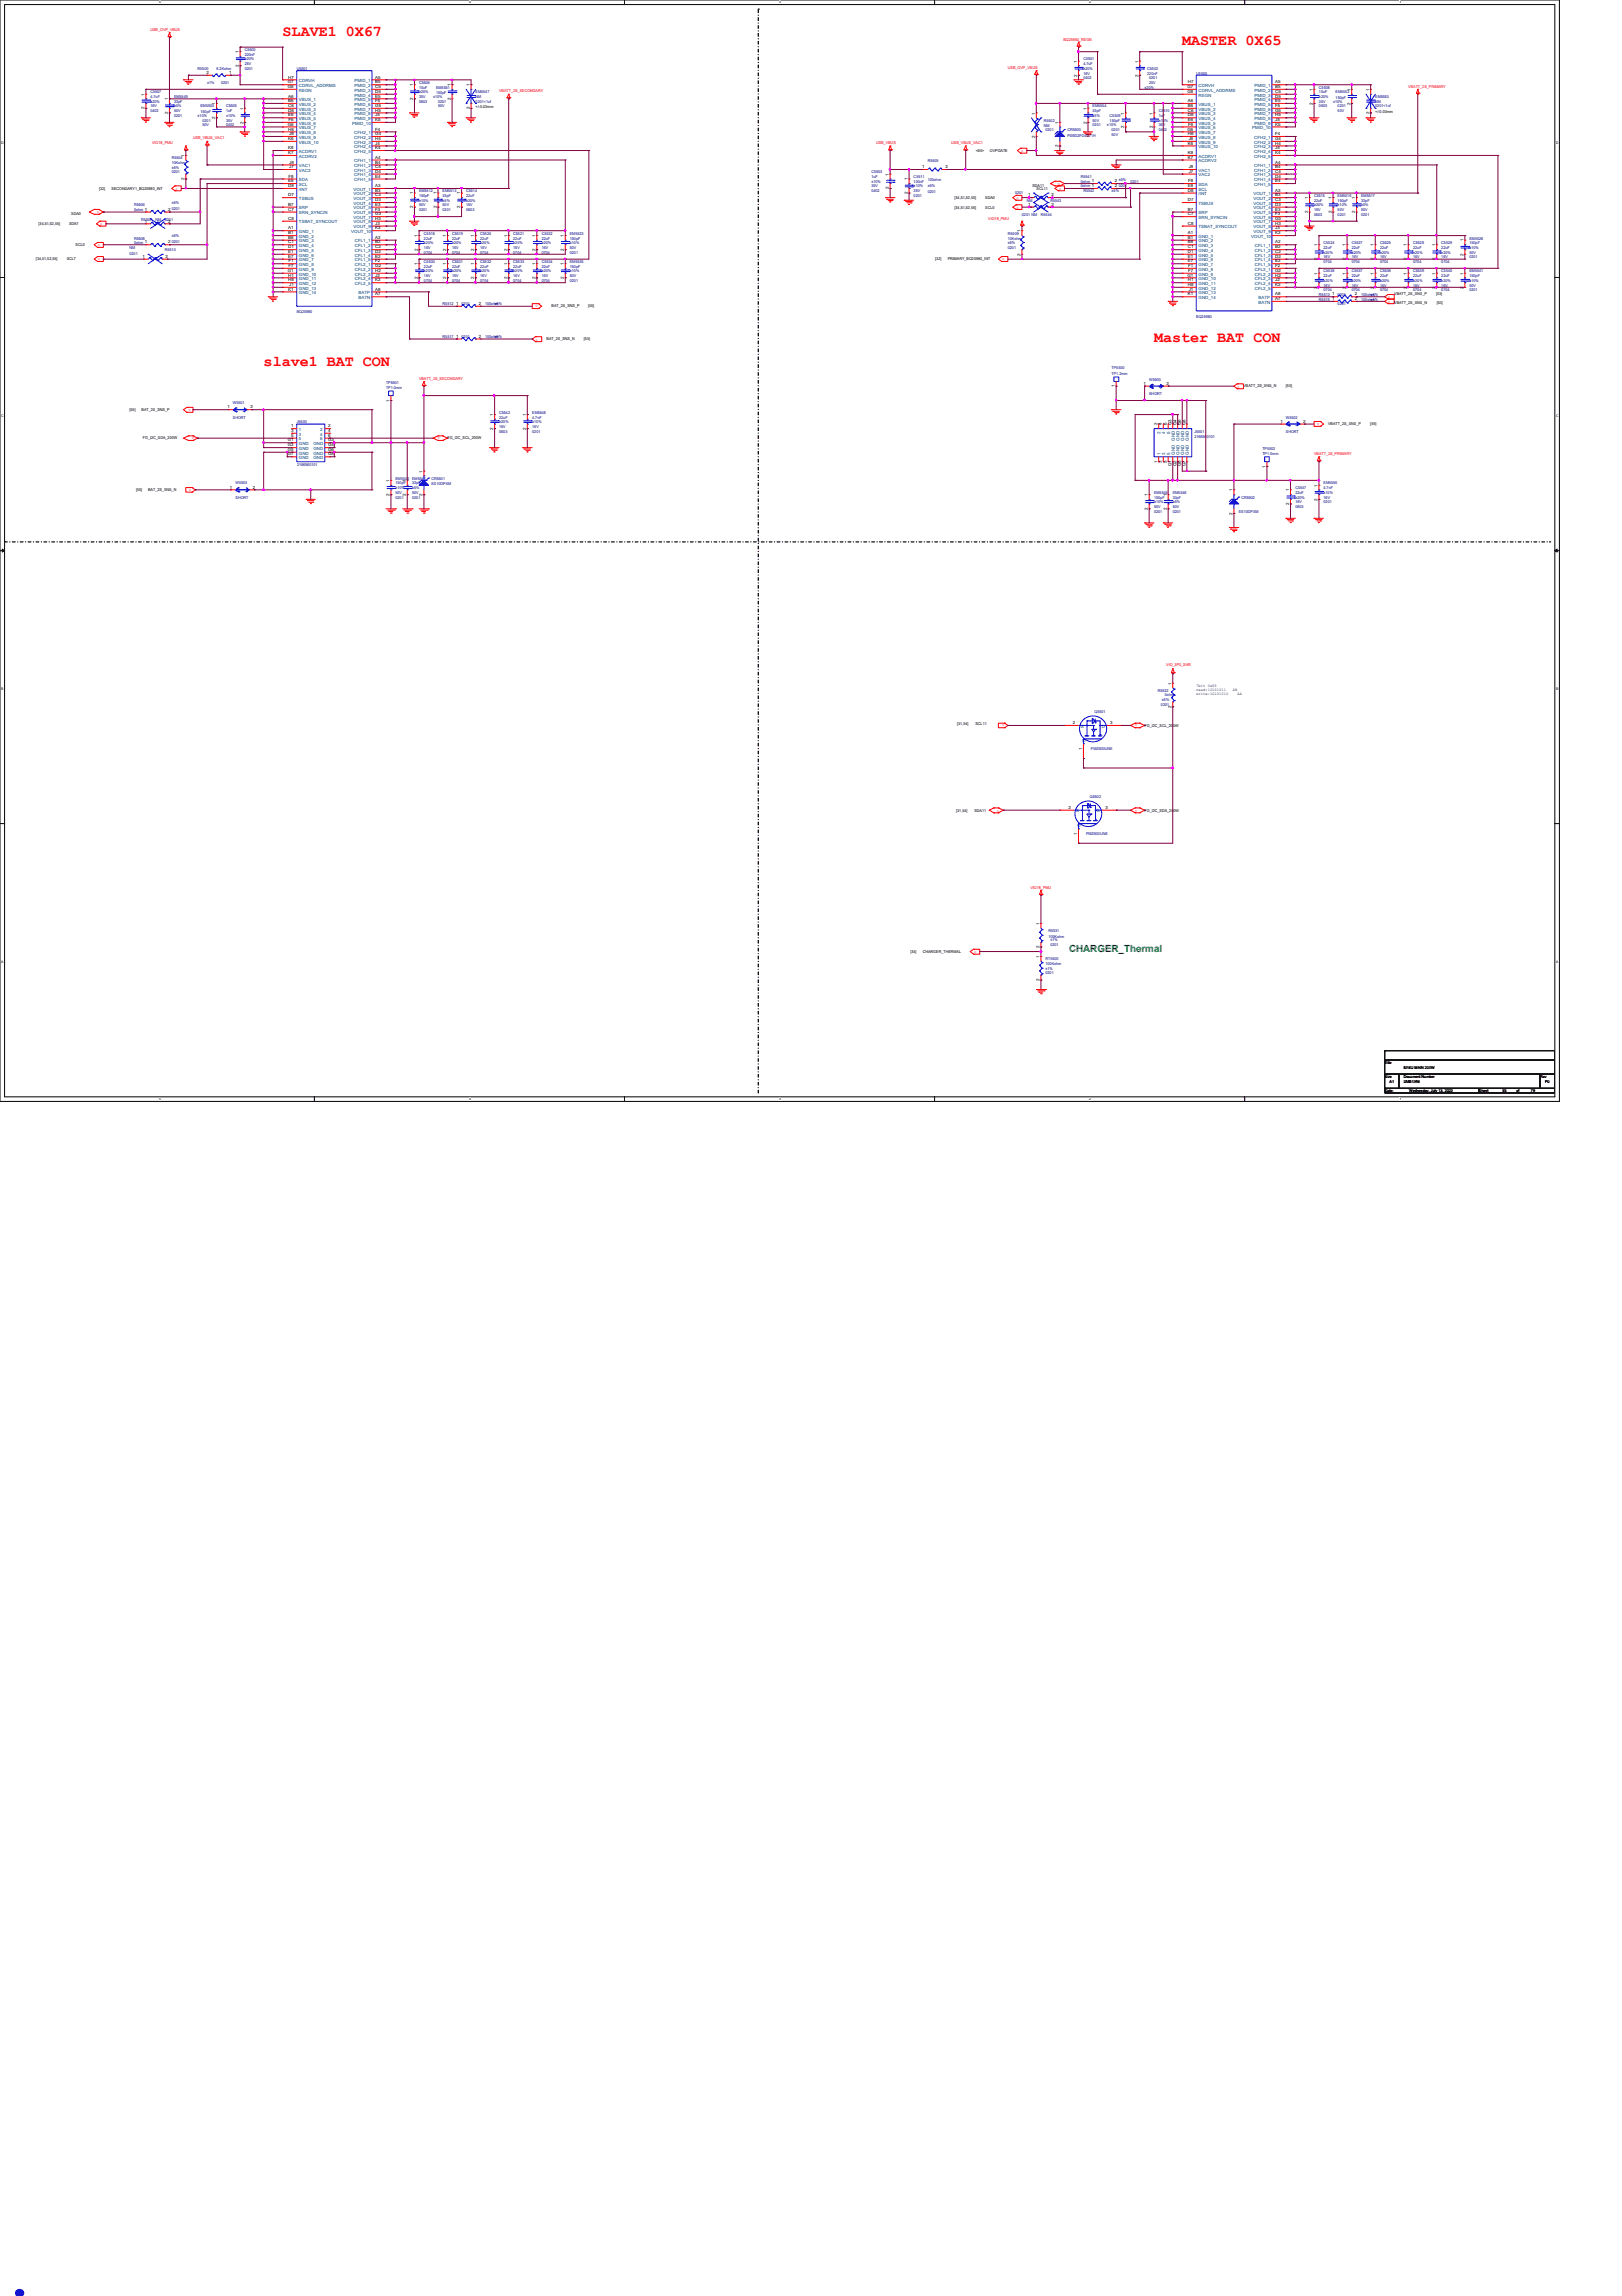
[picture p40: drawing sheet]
<svg xmlns="http://www.w3.org/2000/svg" width="210mm" height="297mm" viewBox="0 0 210 297" stroke-linecap="round" stroke-linejoin="round" font-family="sans-serif">
<defs><g id="words">
<text font-size="8.5" fill="#00f" x="0" y="297">.</text>
<g font-size="1.9" fill="#f00">
<text x="36.6" y="4.7">SLAVE1 0X67</text>
<text x="153" y="5.8">MASTER 0X65</text>
<text x="34.1" y="47.3">slave1 BAT CON</text>
<text x="149.4" y="44.3">Master BAT CON</text>
</g>
<text font-size="1.3" fill="#008000" x="138.3" y="123.1">CHARGER_Thermal</text>
<g font-size=".6">
<text x="26.7" y="9.6">2</text>
<text x="29.7" y="9.6">1</text>
<text x="30.9" y="8.7" transform="rotate(-90 30.9 8.7)">2</text>
<text x="30.9" y="6.9" transform="rotate(-90 30.9 6.9)">1</text>
<text x="37.3" y="10.8">G7</text>
<text x="37.3" y="11.4">G8</text>
<text x="37.3" y="10.2">H7</text>
<text x="48.6" y="10.2">A5</text>
<text x="48.6" y="10.8">B5</text>
<text x="48.6" y="11.4">C5</text>
<text x="53.5" y="11.1" transform="rotate(-90 53.5 11.1)">1</text>
<text x="58.3" y="11.1" transform="rotate(-90 58.3 11.1)">1</text>
<text x="60.8" y="11.1" transform="rotate(-90 60.8 11.1)">1</text>
<text x="139.4" y="9.9" transform="rotate(-90 139.4 9.9)">2</text>
<text x="139.4" y="8.1" transform="rotate(-90 139.4 8.1)">1</text>
<text x="147.3" y="9.9" transform="rotate(-90 147.3 9.9)">2</text>
<text x="147.3" y="8.1" transform="rotate(-90 147.3 8.1)">1</text>
<text x="153.7" y="11.4">G7</text>
<text x="153.7" y="10.8">H7</text>
<text x="165" y="10.8">A5</text>
<text x="165" y="11.4">B5</text>
<text x="169.9" y="11.8" transform="rotate(-90 169.9 11.8)">1</text>
<text x="174.8" y="11.8" transform="rotate(-90 174.8 11.8)">1</text>
<text x="177.2" y="11.8" transform="rotate(-90 177.2 11.8)">1</text>
<text x="18.7" y="14.1" transform="rotate(-90 18.7 14.1)">2</text>
<text x="18.7" y="12.4" transform="rotate(-90 18.7 12.4)">1</text>
<text x="21.8" y="14.8" transform="rotate(-90 21.8 14.8)">2</text>
<text x="21.8" y="13" transform="rotate(-90 21.8 13)">1</text>
<text x="27.9" y="15.4" transform="rotate(-90 27.9 15.4)">2</text>
<text x="27.9" y="13.6" transform="rotate(-90 27.9 13.6)">1</text>
<text x="31.5" y="16" transform="rotate(-90 31.5 16)">2</text>
<text x="31.5" y="14.2" transform="rotate(-90 31.5 14.2)">1</text>
<text x="37.3" y="16.3">G6</text>
<text x="37.3" y="12.6">A6</text>
<text x="37.3" y="13.2">B6</text>
<text x="37.3" y="13.8">C6</text>
<text x="37.3" y="14.4">D6</text>
<text x="37.3" y="15.1">E6</text>
<text x="37.3" y="16.9">H6</text>
<text x="37.3" y="15.7">F6</text>
<text x="37.4" y="17.5">J6</text>
<text x="48.6" y="12">D5</text>
<text x="48.6" y="12.6">E5</text>
<text x="48.6" y="16.9">F4</text>
<text x="48.6" y="13.2">F5</text>
<text x="48.6" y="17.5">G4</text>
<text x="48.6" y="13.8">G5</text>
<text x="48.6" y="14.4">H5</text>
<text x="48.6" y="15.1">J5</text>
<text x="48.6" y="15.7">K5</text>
<text x="53.5" y="13" transform="rotate(-90 53.5 13)">2</text>
<text x="58.3" y="13" transform="rotate(-90 58.3 13)">2</text>
<text x="60.8" y="14.1" transform="rotate(-90 60.8 14.1)">2</text>
<text x="133.9" y="17.8" transform="rotate(-90 133.9 17.8)">2</text>
<text x="133.9" y="14.8" transform="rotate(-90 133.9 14.8)">1</text>
<text x="137" y="16" transform="rotate(-90 137 16)">1</text>
<text x="140.6" y="16" transform="rotate(-90 140.6 16)">2</text>
<text x="140.6" y="14.2" transform="rotate(-90 140.6 14.2)">1</text>
<text x="145.5" y="16.6" transform="rotate(-90 145.5 16.6)">2</text>
<text x="145.5" y="14.8" transform="rotate(-90 145.5 14.8)">1</text>
<text x="149.2" y="16.6" transform="rotate(-90 149.2 16.6)">2</text>
<text x="149.2" y="14.8" transform="rotate(-90 149.2 14.8)">1</text>
<text x="153.7" y="16.9">G6</text>
<text x="153.7" y="12">G8</text>
<text x="153.7" y="13.2">A6</text>
<text x="153.7" y="13.8">B6</text>
<text x="153.7" y="14.4">C6</text>
<text x="153.7" y="15.1">D6</text>
<text x="153.7" y="15.7">E6</text>
<text x="153.7" y="17.5">H6</text>
<text x="153.8" y="16.3">F6</text>
<text x="165" y="12">C5</text>
<text x="165" y="12.6">D5</text>
<text x="165" y="13.2">E5</text>
<text x="165" y="17.5">F4</text>
<text x="165" y="13.8">F5</text>
<text x="165" y="14.4">G5</text>
<text x="165" y="15.1">H5</text>
<text x="165" y="15.7">J5</text>
<text x="165" y="16.3">K5</text>
<text x="169.9" y="13.5" transform="rotate(-90 169.9 13.5)">2</text>
<text x="174.8" y="13.5" transform="rotate(-90 174.8 13.5)">2</text>
<text x="177.2" y="14.8" transform="rotate(-90 177.2 14.8)">2</text>
<text x="23.9" y="23.3" transform="rotate(-90 23.9 23.3)">2</text>
<text x="23.9" y="20.3" transform="rotate(-90 23.9 20.3)">1</text>
<text x="37.3" y="23.6">E8</text>
<text x="37.3" y="18.1">K6</text>
<text x="37.3" y="19.9">K7</text>
<text x="37.3" y="19.3">K8</text>
<text x="37.3" y="23">F8</text>
<text x="37.4" y="21.8">J7</text>
<text x="37.4" y="21.2">J8</text>
<text x="48.6" y="20.5">A4</text>
<text x="48.6" y="21.2">B4</text>
<text x="48.6" y="21.8">C4</text>
<text x="48.6" y="22.4">D4</text>
<text x="48.6" y="23">E4</text>
<text x="48.6" y="18.1">H4</text>
<text x="48.6" y="18.7">J4</text>
<text x="48.6" y="19.3">K4</text>
<text x="115" y="22.7" transform="rotate(-90 115 22.7)">1</text>
<text x="117.5" y="23.3" transform="rotate(-90 117.5 23.3)">1</text>
<text x="119.3" y="21.8">1</text>
<text x="122.3" y="21.8">2</text>
<text x="137" y="19.1" transform="rotate(-90 137 19.1)">2</text>
<text x="144.3" y="23.6">2</text>
<text x="153.7" y="18.7">K6</text>
<text x="153.7" y="20.5">K7</text>
<text x="153.7" y="19.9">K8</text>
<text x="153.8" y="23.6">F8</text>
<text x="153.8" y="18.1">J6</text>
<text x="153.8" y="22.4">J7</text>
<text x="153.8" y="21.8">J8</text>
<text x="165" y="21.2">A4</text>
<text x="165" y="21.8">B4</text>
<text x="165" y="22.4">C4</text>
<text x="165" y="23">D4</text>
<text x="165" y="23.6">E4</text>
<text x="165" y="18.1">G4</text>
<text x="165" y="18.7">H4</text>
<text x="165" y="19.3">J4</text>
<text x="165" y="19.9">K4</text>
<text x="18.8" y="28.8">1</text>
<text x="21.8" y="28.8">2</text>
<text x="21.8" y="27.3">2</text>
<text x="37.3" y="29.7">A1</text>
<text x="37.3" y="26.6">B7</text>
<text x="37.3" y="27.3">C7</text>
<text x="37.3" y="28.4">C8</text>
<text x="37.3" y="25.4">D7</text>
<text x="37.3" y="24.2">D8</text>
<text x="48.6" y="24.2">A3</text>
<text x="48.6" y="24.8">B3</text>
<text x="48.6" y="25.4">C3</text>
<text x="48.6" y="26">D3</text>
<text x="48.6" y="26.6">E3</text>
<text x="48.6" y="27.3">F3</text>
<text x="48.6" y="27.9">G3</text>
<text x="48.6" y="28.4">H3</text>
<text x="48.6" y="29.1">J3</text>
<text x="48.6" y="29.7">K3</text>
<text x="53.5" y="27" transform="rotate(-90 53.5 27)">2</text>
<text x="53.5" y="25.1" transform="rotate(-90 53.5 25.1)">1</text>
<text x="56.5" y="27" transform="rotate(-90 56.5 27)">2</text>
<text x="56.5" y="25.1" transform="rotate(-90 56.5 25.1)">1</text>
<text x="59.6" y="27" transform="rotate(-90 59.6 27)">2</text>
<text x="59.6" y="25.1" transform="rotate(-90 59.6 25.1)">1</text>
<text x="115" y="24.5" transform="rotate(-90 115 24.5)">2</text>
<text x="117.5" y="25.1" transform="rotate(-90 117.5 25.1)">2</text>
<text x="133.1" y="26.6">1</text>
<text x="133.1" y="25.4">1</text>
<text x="136.1" y="26.6">2</text>
<text x="136.1" y="25.4">2</text>
<text x="144.3" y="24.2">2</text>
<text x="153.7" y="27.3">B7</text>
<text x="153.7" y="27.9">C7</text>
<text x="153.7" y="29.1">C8</text>
<text x="153.7" y="26">D7</text>
<text x="153.7" y="24.8">D8</text>
<text x="153.7" y="24.2">E8</text>
<text x="165" y="24.8">A3</text>
<text x="165" y="25.4">B3</text>
<text x="165" y="26">C3</text>
<text x="165" y="26.6">D3</text>
<text x="165" y="27.3">E3</text>
<text x="165" y="27.9">F3</text>
<text x="165" y="28.4">G3</text>
<text x="165" y="29.1">H3</text>
<text x="165" y="29.7">J3</text>
<text x="169.3" y="27.6" transform="rotate(-90 169.3 27.6)">2</text>
<text x="169.3" y="25.8" transform="rotate(-90 169.3 25.8)">1</text>
<text x="172.3" y="27.6" transform="rotate(-90 172.3 27.6)">2</text>
<text x="172.3" y="25.8" transform="rotate(-90 172.3 25.8)">1</text>
<text x="175.4" y="27.6" transform="rotate(-90 175.4 27.6)">2</text>
<text x="175.4" y="25.8" transform="rotate(-90 175.4 25.8)">1</text>
<text x="18.5" y="33.4">1</text>
<text x="21.4" y="33.4">2</text>
<text x="21.8" y="31.5">2</text>
<text x="37.3" y="35.2">G1</text>
<text x="37.3" y="30.3">B1</text>
<text x="37.3" y="30.9">B8</text>
<text x="37.3" y="31.5">C1</text>
<text x="37.3" y="32.1">D1</text>
<text x="37.3" y="32.7">E1</text>
<text x="37.3" y="33.4">E7</text>
<text x="37.3" y="35.8">H1</text>
<text x="37.3" y="34">F1</text>
<text x="37.3" y="34.5">F7</text>
<text x="48.6" y="30.9">A2</text>
<text x="48.6" y="31.5">B2</text>
<text x="48.6" y="32.1">C2</text>
<text x="48.6" y="32.7">D2</text>
<text x="48.6" y="33.4">E2</text>
<text x="48.6" y="34">F2</text>
<text x="48.6" y="34.5">G2</text>
<text x="48.6" y="35.2">H2</text>
<text x="48.6" y="35.8">J2</text>
<text x="54.1" y="34.3" transform="rotate(-90 54.1 34.3)">1</text>
<text x="54.1" y="32.4" transform="rotate(-90 54.1 32.4)">2</text>
<text x="54.1" y="30.6" transform="rotate(-90 54.1 30.6)">1</text>
<text x="57.7" y="34.3" transform="rotate(-90 57.7 34.3)">1</text>
<text x="57.7" y="32.4" transform="rotate(-90 57.7 32.4)">2</text>
<text x="57.7" y="30.6" transform="rotate(-90 57.7 30.6)">1</text>
<text x="61.4" y="34.3" transform="rotate(-90 61.4 34.3)">1</text>
<text x="61.4" y="32.4" transform="rotate(-90 61.4 32.4)">2</text>
<text x="61.4" y="30.6" transform="rotate(-90 61.4 30.6)">1</text>
<text x="65.7" y="34.3" transform="rotate(-90 65.7 34.3)">1</text>
<text x="65.7" y="32.4" transform="rotate(-90 65.7 32.4)">2</text>
<text x="65.7" y="30.6" transform="rotate(-90 65.7 30.6)">1</text>
<text x="69.3" y="34.3" transform="rotate(-90 69.3 34.3)">1</text>
<text x="69.3" y="32.4" transform="rotate(-90 69.3 32.4)">2</text>
<text x="69.3" y="30.6" transform="rotate(-90 69.3 30.6)">1</text>
<text x="73" y="34.3" transform="rotate(-90 73 34.3)">1</text>
<text x="73" y="32.4" transform="rotate(-90 73 32.4)">2</text>
<text x="73" y="30.6" transform="rotate(-90 73 30.6)">1</text>
<text x="132.1" y="33.1" transform="rotate(-90 132.1 33.1)">2</text>
<text x="132.1" y="30.1" transform="rotate(-90 132.1 30.1)">1</text>
<text x="153.7" y="35.8">G1</text>
<text x="153.7" y="30.3">A1</text>
<text x="153.7" y="30.9">B1</text>
<text x="153.7" y="31.5">B8</text>
<text x="153.7" y="32.1">C1</text>
<text x="153.7" y="32.7">D1</text>
<text x="153.7" y="33.4">E1</text>
<text x="153.7" y="34">E7</text>
<text x="153.8" y="34.5">F1</text>
<text x="153.8" y="35.2">F7</text>
<text x="165" y="31.5">A2</text>
<text x="165" y="32.1">B2</text>
<text x="165" y="32.7">C2</text>
<text x="165" y="33.4">D2</text>
<text x="165" y="34">E2</text>
<text x="165" y="34.5">F2</text>
<text x="165" y="35.2">G2</text>
<text x="165" y="35.8">H2</text>
<text x="165" y="30.3">K3</text>
<text x="170.5" y="35.5" transform="rotate(-90 170.5 35.5)">1</text>
<text x="170.5" y="33.7" transform="rotate(-90 170.5 33.7)">2</text>
<text x="170.5" y="31.9" transform="rotate(-90 170.5 31.9)">1</text>
<text x="174.2" y="35.5" transform="rotate(-90 174.2 35.5)">1</text>
<text x="174.2" y="33.7" transform="rotate(-90 174.2 33.7)">2</text>
<text x="174.2" y="31.9" transform="rotate(-90 174.2 31.9)">1</text>
<text x="177.8" y="35.5" transform="rotate(-90 177.8 35.5)">1</text>
<text x="177.8" y="33.7" transform="rotate(-90 177.8 33.7)">2</text>
<text x="177.8" y="31.9" transform="rotate(-90 177.8 31.9)">1</text>
<text x="182.1" y="35.5" transform="rotate(-90 182.1 35.5)">1</text>
<text x="182.1" y="33.7" transform="rotate(-90 182.1 33.7)">2</text>
<text x="182.1" y="31.9" transform="rotate(-90 182.1 31.9)">1</text>
<text x="185.8" y="35.5" transform="rotate(-90 185.8 35.5)">1</text>
<text x="185.8" y="33.7" transform="rotate(-90 185.8 33.7)">2</text>
<text x="185.8" y="31.9" transform="rotate(-90 185.8 31.9)">1</text>
<text x="189.4" y="35.5" transform="rotate(-90 189.4 35.5)">1</text>
<text x="189.4" y="33.1" transform="rotate(-90 189.4 33.1)">2</text>
<text x="189.4" y="31.2" transform="rotate(-90 189.4 31.2)">1</text>
<text x="37.3" y="36.4">H8</text>
<text x="37.3" y="37.6">K1</text>
<text x="37.4" y="37">J1</text>
<text x="48.6" y="38.2">A7</text>
<text x="48.6" y="37.6">A8</text>
<text x="48.6" y="36.4">K2</text>
<text x="54.1" y="36.1" transform="rotate(-90 54.1 36.1)">2</text>
<text x="57.7" y="36.1" transform="rotate(-90 57.7 36.1)">2</text>
<text x="59" y="39.5">1</text>
<text x="61.4" y="36.1" transform="rotate(-90 61.4 36.1)">2</text>
<text x="62" y="39.5">2</text>
<text x="65.7" y="36.1" transform="rotate(-90 65.7 36.1)">2</text>
<text x="69.3" y="36.1" transform="rotate(-90 69.3 36.1)">2</text>
<text x="73" y="36.1" transform="rotate(-90 73 36.1)">2</text>
<text x="153.7" y="36.4">H1</text>
<text x="153.7" y="37">H8</text>
<text x="153.7" y="38.2">K1</text>
<text x="153.8" y="37.6">J1</text>
<text x="165" y="38.8">A7</text>
<text x="165" y="38.2">A8</text>
<text x="165" y="36.4">J2</text>
<text x="165" y="37">K2</text>
<text x="170.5" y="37.3" transform="rotate(-90 170.5 37.3)">2</text>
<text x="172.4" y="38.8">1</text>
<text x="172.4" y="38.2">1</text>
<text x="174.2" y="37.3" transform="rotate(-90 174.2 37.3)">2</text>
<text x="175.3" y="38.8">2</text>
<text x="175.3" y="38.2">2</text>
<text x="177.8" y="37.3" transform="rotate(-90 177.8 37.3)">2</text>
<text x="182.1" y="37.3" transform="rotate(-90 182.1 37.3)">2</text>
<text x="185.8" y="37.3" transform="rotate(-90 185.8 37.3)">2</text>
<text x="189.4" y="37.3" transform="rotate(-90 189.4 37.3)">2</text>
<text x="59" y="43.7">1</text>
<text x="62" y="43.7">2</text>
<text x="29.4" y="52.8">1</text>
<text x="32.4" y="52.8">2</text>
<text x="50.4" y="51.9" transform="rotate(-90 50.4 51.9)">1</text>
<text x="63.8" y="53.8" transform="rotate(-90 63.8 53.8)">1</text>
<text x="68.1" y="53.8" transform="rotate(-90 68.1 53.8)">1</text>
<text x="144.3" y="50.1" transform="rotate(-90 144.3 50.1)">1</text>
<text x="148" y="49.8">1</text>
<text x="151" y="49.8">2</text>
<text x="37.3" y="57.7">G2</text>
<text x="37.3" y="57.1">G1</text>
<text x="37.3" y="58.3">G5</text>
<text x="37.3" y="58.9">G7</text>
<text x="37.7" y="55.3">1</text>
<text x="37.7" y="55.9">3</text>
<text x="37.7" y="56.5">5</text>
<text x="42.5" y="55.3">2</text>
<text x="42.5" y="55.9">4</text>
<text x="42.5" y="56.5">6</text>
<text x="42.5" y="57.1">G3</text>
<text x="42.5" y="57.7">G4</text>
<text x="42.5" y="58.3">G6</text>
<text x="42.5" y="58.9">G8</text>
<text x="63.8" y="55.6" transform="rotate(-90 63.8 55.6)">2</text>
<text x="68.1" y="55.6" transform="rotate(-90 68.1 55.6)">2</text>
<text x="149.8" y="59.9" transform="rotate(-90 149.8 59.9)">1</text>
<text x="149.8" y="55" transform="rotate(-90 149.8 55)">2</text>
<text x="150.4" y="59.9" transform="rotate(-90 150.4 59.9)">3</text>
<text x="150.4" y="55" transform="rotate(-90 150.4 55)">4</text>
<text x="151" y="59.9" transform="rotate(-90 151 59.9)">5</text>
<text x="151" y="55" transform="rotate(-90 151 55)">6</text>
<text x="151.6" y="55" transform="rotate(-90 151.6 55)">G3</text>
<text x="152.2" y="55" transform="rotate(-90 152.2 55)">G4</text>
<text x="152.8" y="55" transform="rotate(-90 152.8 55)">G6</text>
<text x="153.4" y="55" transform="rotate(-90 153.4 55)">G8</text>
<text x="165.7" y="54.7">1</text>
<text x="168.7" y="54.7">2</text>
<text x="29.8" y="63.2">1</text>
<text x="32.7" y="63.2">2</text>
<text x="50.4" y="64.1" transform="rotate(-90 50.4 64.1)">2</text>
<text x="50.4" y="62.4" transform="rotate(-90 50.4 62.4)">1</text>
<text x="52.5" y="64.1" transform="rotate(-90 52.5 64.1)">2</text>
<text x="52.5" y="62.4" transform="rotate(-90 52.5 62.4)">1</text>
<text x="54.7" y="64.1" transform="rotate(-90 54.7 64.1)">2</text>
<text x="54.7" y="61.1" transform="rotate(-90 54.7 61.1)">1</text>
<text x="148.5" y="66" transform="rotate(-90 148.5 66)">2</text>
<text x="148.5" y="64.2" transform="rotate(-90 148.5 64.2)">1</text>
<text x="151" y="66" transform="rotate(-90 151 66)">2</text>
<text x="151" y="64.2" transform="rotate(-90 151 64.2)">1</text>
<text x="151.6" y="60.3" transform="rotate(-90 151.6 60.3)">G1</text>
<text x="152.2" y="60.3" transform="rotate(-90 152.2 60.3)">G2</text>
<text x="152.8" y="60.3" transform="rotate(-90 152.8 60.3)">G5</text>
<text x="153.4" y="60.3" transform="rotate(-90 153.4 60.3)">G7</text>
<text x="159.5" y="63.6" transform="rotate(-90 159.5 63.6)">1</text>
<text x="163.8" y="60.5" transform="rotate(-90 163.8 60.5)">1</text>
<text x="166.8" y="65.4" transform="rotate(-90 166.8 65.4)">2</text>
<text x="166.8" y="63.6" transform="rotate(-90 166.8 63.6)">1</text>
<text x="170.5" y="64.8" transform="rotate(-90 170.5 64.8)">2</text>
<text x="170.5" y="62.9" transform="rotate(-90 170.5 62.9)">1</text>
<text x="159.5" y="66.6" transform="rotate(-90 159.5 66.6)">2</text>
<text x="151.6" y="88.6" transform="rotate(-90 151.6 88.6)">1</text>
<text x="138.9" y="93.7">2</text>
<text x="143.7" y="93.7">3</text>
<text x="151.6" y="91.6" transform="rotate(-90 151.6 91.6)">2</text>
<text x="140" y="97.1" transform="rotate(-90 140 97.1)">1</text>
<text x="138.3" y="104.6">2</text>
<text x="143" y="104.6">3</text>
<text x="139.4" y="108" transform="rotate(-90 139.4 108)">1</text>
<text x="134.5" y="119.6" transform="rotate(-90 134.5 119.6)">1</text>
<text x="134.5" y="123.9" transform="rotate(-90 134.5 123.9)">1</text>
<text x="134.5" y="122.7" transform="rotate(-90 134.5 122.7)">2</text>
<text x="134.5" y="126.9" transform="rotate(-90 134.5 126.9)">2</text>
</g>
<g font-size=".6" fill="#004080">
<text x="38.7" y="11.3">CDRVL_ADDRMS</text>
<text x="38.7" y="11.9">REGN</text>
<text x="38.7" y="10.6">CDRVH</text>
<text x="45.9" y="10.6">PMID_1</text>
<text x="45.9" y="11.3">PMID_2</text>
<text x="45.9" y="11.9">PMID_3</text>
<text x="155.1" y="11.9">CDRVL_ADDRMS</text>
<text x="155.1" y="11.3">CDRVH</text>
<text x="162.3" y="11.3">PMID_1</text>
<text x="162.3" y="11.9">PMID_2</text>
<text x="38.7" y="13.1">VBUS_1</text>
<text x="38.7" y="13.7">VBUS_2</text>
<text x="38.7" y="14.3">VBUS_3</text>
<text x="38.7" y="14.9">VBUS_4</text>
<text x="38.7" y="15.5">VBUS_5</text>
<text x="38.7" y="16.1">VBUS_6</text>
<text x="38.7" y="16.7">VBUS_7</text>
<text x="38.7" y="17.4">VBUS_8</text>
<text x="38.7" y="17.9">VBUS_9</text>
<text x="45.6" y="16.1">PMID_10</text>
<text x="45.8" y="17.4">CFH2_1</text>
<text x="45.8" y="17.9">CFH2_2</text>
<text x="45.9" y="12.5">PMID_4</text>
<text x="45.9" y="13.1">PMID_5</text>
<text x="45.9" y="13.7">PMID_6</text>
<text x="45.9" y="14.3">PMID_7</text>
<text x="45.9" y="14.9">PMID_8</text>
<text x="45.9" y="15.5">PMID_9</text>
<text x="155.1" y="13.7">VBUS_1</text>
<text x="155.1" y="14.3">VBUS_2</text>
<text x="155.1" y="14.9">VBUS_3</text>
<text x="155.1" y="15.5">VBUS_4</text>
<text x="155.1" y="16.1">VBUS_5</text>
<text x="155.1" y="16.7">VBUS_6</text>
<text x="155.1" y="17.4">VBUS_7</text>
<text x="155.1" y="12.5">REGN</text>
<text x="155.1" y="17.9">VBUS_8</text>
<text x="162.1" y="16.7">PMID_10</text>
<text x="162.3" y="17.9">CFH2_1</text>
<text x="162.3" y="12.5">PMID_3</text>
<text x="162.3" y="13.1">PMID_4</text>
<text x="162.3" y="13.7">PMID_5</text>
<text x="162.3" y="14.3">PMID_6</text>
<text x="162.3" y="14.9">PMID_7</text>
<text x="162.3" y="15.5">PMID_8</text>
<text x="162.3" y="16.1">PMID_9</text>
<text x="38.7" y="23.5">SDA</text>
<text x="38.7" y="22.2">VAC2</text>
<text x="38.7" y="21.6">VAC1</text>
<text x="38.7" y="18.6">VBUS_10</text>
<text x="38.7" y="20.4">ACDRV2</text>
<text x="38.7" y="19.8">ACDRV1</text>
<text x="45.8" y="21">CFH1_1</text>
<text x="45.8" y="21.6">CFH1_2</text>
<text x="45.8" y="22.2">CFH1_3</text>
<text x="45.8" y="22.8">CFH1_4</text>
<text x="45.8" y="23.5">CFH1_5</text>
<text x="45.8" y="18.6">CFH2_3</text>
<text x="45.8" y="19.2">CFH2_4</text>
<text x="45.8" y="19.8">CFH2_5</text>
<text x="155.1" y="18.6">VBUS_9</text>
<text x="155.1" y="22.8">VAC2</text>
<text x="155.1" y="22.2">VAC1</text>
<text x="155.1" y="19.2">VBUS_10</text>
<text x="155.1" y="21">ACDRV2</text>
<text x="155.1" y="20.4">ACDRV1</text>
<text x="162.3" y="21.6">CFH1_1</text>
<text x="162.3" y="22.2">CFH1_2</text>
<text x="162.3" y="22.8">CFH1_3</text>
<text x="162.3" y="23.5">CFH1_4</text>
<text x="162.3" y="18.6">CFH2_2</text>
<text x="162.3" y="19.2">CFH2_3</text>
<text x="162.3" y="19.8">CFH2_4</text>
<text x="162.3" y="20.4">CFH2_5</text>
<text x="38.7" y="27.1">SRP</text>
<text x="38.7" y="27.7">SRN_SYNCIN</text>
<text x="38.7" y="28.9">TSBAT_SYNCOUT</text>
<text x="38.7" y="25.9">TSBUS</text>
<text x="38.7" y="24.7">/INT</text>
<text x="38.7" y="24">SCL</text>
<text x="45.8" y="24.7">VOUT_1</text>
<text x="45.8" y="25.3">VOUT_2</text>
<text x="45.8" y="25.9">VOUT_3</text>
<text x="45.8" y="26.5">VOUT_4</text>
<text x="45.8" y="27.1">VOUT_5</text>
<text x="45.8" y="27.7">VOUT_6</text>
<text x="45.8" y="28.3">VOUT_7</text>
<text x="45.8" y="28.9">VOUT_8</text>
<text x="45.8" y="29.5">VOUT_9</text>
<text x="155.1" y="27.7">SRP</text>
<text x="155.1" y="28.3">SRN_SYNCIN</text>
<text x="155.1" y="29.5">TSBAT_SYNCOUT</text>
<text x="155.1" y="26.5">TSBUS</text>
<text x="155.1" y="25.3">/INT</text>
<text x="155.1" y="24.7">SCL</text>
<text x="155.1" y="24">SDA</text>
<text x="162.2" y="25.3">VOUT_1</text>
<text x="162.2" y="25.9">VOUT_2</text>
<text x="162.2" y="26.5">VOUT_3</text>
<text x="162.2" y="27.1">VOUT_4</text>
<text x="162.2" y="27.7">VOUT_5</text>
<text x="162.2" y="28.3">VOUT_6</text>
<text x="162.2" y="28.9">VOUT_7</text>
<text x="162.2" y="29.5">VOUT_8</text>
<text x="162.3" y="24">CFH1_5</text>
<text x="38.7" y="30.1">GND_1</text>
<text x="38.7" y="30.8">GND_2</text>
<text x="38.7" y="31.4">GND_3</text>
<text x="38.7" y="32">GND_4</text>
<text x="38.7" y="32.6">GND_5</text>
<text x="38.7" y="33.2">GND_6</text>
<text x="38.7" y="33.8">GND_7</text>
<text x="38.7" y="34.4">GND_8</text>
<text x="38.7" y="35">GND_9</text>
<text x="38.7" y="35.6">GND_10</text>
<text x="45.5" y="30.1">VOUT_10</text>
<text x="45.9" y="31.4">CFL1_1</text>
<text x="45.9" y="32">CFL1_2</text>
<text x="45.9" y="32.6">CFL1_3</text>
<text x="45.9" y="33.2">CFL1_4</text>
<text x="45.9" y="33.8">CFL1_5</text>
<text x="45.9" y="34.4">CFL2_1</text>
<text x="45.9" y="35">CFL2_2</text>
<text x="45.9" y="35.6">CFL2_3</text>
<text x="155.1" y="30.8">GND_1</text>
<text x="155.1" y="31.4">GND_2</text>
<text x="155.1" y="32">GND_3</text>
<text x="155.1" y="32.6">GND_4</text>
<text x="155.1" y="33.2">GND_5</text>
<text x="155.1" y="33.8">GND_6</text>
<text x="155.1" y="34.4">GND_7</text>
<text x="155.1" y="35">GND_8</text>
<text x="155.1" y="35.6">GND_9</text>
<text x="161.9" y="30.8">VOUT_10</text>
<text x="162.2" y="30.1">VOUT_9</text>
<text x="162.4" y="32">CFL1_1</text>
<text x="162.4" y="32.6">CFL1_2</text>
<text x="162.4" y="33.2">CFL1_3</text>
<text x="162.4" y="33.8">CFL1_4</text>
<text x="162.4" y="34.4">CFL1_5</text>
<text x="162.4" y="35">CFL2_1</text>
<text x="162.4" y="35.6">CFL2_2</text>
<text x="38.7" y="36.2">GND_11</text>
<text x="38.7" y="36.9">GND_12</text>
<text x="38.7" y="37.5">GND_13</text>
<text x="38.7" y="38.1">GND_14</text>
<text x="45.9" y="36.2">CFL2_4</text>
<text x="45.9" y="36.9">CFL2_5</text>
<text x="46.4" y="38.7">BATN</text>
<text x="46.4" y="38.1">BATP</text>
<text x="155.1" y="36.2">GND_10</text>
<text x="155.1" y="36.9">GND_11</text>
<text x="155.1" y="37.5">GND_12</text>
<text x="155.1" y="38.1">GND_13</text>
<text x="155.1" y="38.7">GND_14</text>
<text x="162.4" y="36.2">CFL2_3</text>
<text x="162.4" y="36.9">CFL2_4</text>
<text x="162.4" y="37.5">CFL2_5</text>
<text x="162.9" y="39.3">BATN</text>
<text x="162.9" y="38.7">BATP</text>
<text x="30.4" y="53.3">1</text>
<text x="31.4" y="53.3">2</text>
<text x="149" y="50.2">1</text>
<text x="149.9" y="50.2">2</text>
<text x="38.7" y="55.8">1</text>
<text x="38.7" y="56.3">3</text>
<text x="38.7" y="57">5</text>
<text x="38.7" y="58.2">GND</text>
<text x="38.7" y="57.6">GND</text>
<text x="38.7" y="58.8">GND</text>
<text x="38.7" y="59.4">GND</text>
<text x="40.6" y="57.6">GND</text>
<text x="40.6" y="58.2">GND</text>
<text x="40.6" y="58.8">GND</text>
<text x="40.6" y="59.4">GND</text>
<text x="41.4" y="55.8">2</text>
<text x="41.4" y="56.3">4</text>
<text x="41.4" y="57">6</text>
<text x="150.2" y="58.8" transform="rotate(-90 150.2 58.8)">1</text>
<text x="150.2" y="56.1" transform="rotate(-90 150.2 56.1)">2</text>
<text x="150.8" y="58.8" transform="rotate(-90 150.8 58.8)">3</text>
<text x="150.8" y="56.1" transform="rotate(-90 150.8 56.1)">4</text>
<text x="151.4" y="58.8" transform="rotate(-90 151.4 58.8)">5</text>
<text x="151.4" y="56.1" transform="rotate(-90 151.4 56.1)">6</text>
<text x="152" y="58.8" transform="rotate(-90 152 58.8)">GND</text>
<text x="152" y="57.1" transform="rotate(-90 152 57.1)">GND</text>
<text x="152.7" y="58.8" transform="rotate(-90 152.7 58.8)">GND</text>
<text x="152.7" y="57.1" transform="rotate(-90 152.7 57.1)">GND</text>
<text x="153.2" y="58.8" transform="rotate(-90 153.2 58.8)">GND</text>
<text x="153.2" y="57.1" transform="rotate(-90 153.2 57.1)">GND</text>
<text x="153.8" y="58.8" transform="rotate(-90 153.8 58.8)">GND</text>
<text x="153.8" y="57.1" transform="rotate(-90 153.8 57.1)">GND</text>
<text x="166.7" y="55.2">1</text>
<text x="167.6" y="55.2">2</text>
<text x="30.8" y="63.7">1</text>
<text x="31.7" y="63.7">2</text>
<text x="139.9" y="94.1">S</text>
<text x="142.6" y="94.1">D</text>
<text x="140.5" y="96" transform="rotate(-90 140.5 96)">G</text>
<text x="139.3" y="105.1">S</text>
<text x="139.8" y="107" transform="rotate(-90 139.8 107)">G</text>
<text x="141.9" y="105.1">D</text>
</g>
<g font-size=".5" fill="#f00">
<text x="19.5" y="4">USB_OVP_VBUS</text>
<text x="137.6" y="5.2">BQ25980_REGN</text>
<text x="64.6" y="11.9">VBATT_2S_SECONDARY</text>
<text x="130.4" y="8.9">USB_OVP_VBUS</text>
<text x="182.2" y="11.3">VBATT_2S_PRIMARY</text>
<text x="19.7" y="18.7">VIO18_PMU</text>
<text x="25" y="18">USB_VBUS_VAC1</text>
<text x="113.4" y="18.7">USB_VBUS</text>
<text x="123.1" y="18.7">USB_VBUS_VAC1</text>
<text x="132.2" y="19.7">o</text>
<text x="136.9" y="24">o</text>
<text x="12.5" y="27.6">o</text>
<text x="13" y="29.1">o</text>
<text x="22.7" y="24.6">o</text>
<text x="127.9" y="28.4">VIO18_PMU</text>
<text x="131.5" y="25.8">o</text>
<text x="131.5" y="27">o</text>
<text x="137" y="24.6">o</text>
<text x="12.7" y="33.7">o</text>
<text x="12.7" y="31.9">o</text>
<text x="129.7" y="33.7">o</text>
<text x="69.6" y="39.5" transform="rotate(-180 69.6 39.5)">o</text>
<text x="179.6" y="38.6">o</text>
<text x="179.6" y="39.2">o</text>
<text x="69.3" y="44.1">o</text>
<text x="24.7" y="52.9" transform="rotate(-180 24.7 52.9)">o</text>
<text x="54.2" y="49.1">VBATT_2S_SECONDARY</text>
<text x="160.1" y="50.2">o</text>
<text x="25.1" y="56.6" transform="rotate(-180 25.1 56.6)">o</text>
<text x="56.9" y="56.6" transform="rotate(-180 56.9 56.6)">o</text>
<text x="170.1" y="58.9">VBATT_2S_PRIMARY</text>
<text x="170.8" y="54.7" transform="rotate(-180 170.8 54.7)">o</text>
<text x="24.4" y="63.6">o</text>
<text x="150.9" y="86.2">VIO_3P0_SAR</text>
<text x="130" y="93.7" transform="rotate(-180 130 93.7)">o</text>
<text x="147.2" y="93.7" transform="rotate(-180 147.2 93.7)">o</text>
<text x="129" y="105">o</text>
<text x="147.2" y="104.7" transform="rotate(-180 147.2 104.7)">o</text>
<text x="133.3" y="115">VIO18_PMU</text>
<text x="126.1" y="123.3">o</text>
</g>
<g font-size=".5">
<text x="20.6" y=".4">5</text>
<text x="60.7" y=".4">4</text>
<text x="100.8" y=".4">3</text>
<text x="141" y=".4">2</text>
<text x="181.1" y=".4">1</text>
<text x="61.6" y="14">+/-0.03mm</text>
<text x="178" y="14.6">+/-0.03mm</text>
<text x=".2" y="18.6">D</text>
<text x="126.3" y="19.7">&lt;60&gt;</text>
<text x="128.1" y="19.7">OVPGATE</text>
<text x="201.4" y="18.6">D</text>
<text x="5" y="29.1">[34,51,52,55]</text>
<text x="8.9" y="29.1">SDA7</text>
<text x="9.2" y="27.8">SDA0</text>
<text x="12.8" y="24.6">[32]</text>
<text x="14.4" y="24.6">SECONDARY1_BQ25980_INT</text>
<text x="123.5" y="27">[34,51,52,55]</text>
<text x="123.5" y="25.8">[34,51,52,55]</text>
<text x="127.5" y="25.8">SDA0</text>
<text x="127.5" y="27">SCL0</text>
<text x="133.6" y="24.1">SDA11</text>
<text x="134.2" y="24.6">SCL11</text>
<text x="4.7" y="33.7">[34,51,52,55]</text>
<text x="8.6" y="33.7">SCL7</text>
<text x="9.8" y="31.9">SCL0</text>
<text x="121" y="33.7">[32]</text>
<text x="122.6" y="33.7">PRIMARY_BQ25980_INT</text>
<text x="71.4" y="39.8">BAT_2S_SNS_P</text>
<text x="76.1" y="39.8">[55]</text>
<text x="180.4" y="38.2">VBATT_2S_SNS_P</text>
<text x="180.4" y="39.4">VBATT_2S_SNS_N</text>
<text x="185.8" y="38.2">[53]</text>
<text x="185.9" y="39.4">[53]</text>
<text x="70.7" y="44">BAT_2S_SNS_N</text>
<text x="75.6" y="44">[55]</text>
<text x=".2" y="53.9">C</text>
<text x="16.8" y="53.2">[55]</text>
<text x="18.3" y="53.2">BAT_2S_SNS_P</text>
<text x="160.9" y="50.1">VBATT_2S_SNS_N</text>
<text x="166.4" y="50.1">[55]</text>
<text x="201.4" y="53.9">C</text>
<text x="18.5" y="56.8">FG_I2C_SDA_200W</text>
<text x="57.9" y="56.8">FG_I2C_SCL_200W</text>
<text x="171.9" y="55">VBATT_2S_SNS_P</text>
<text x="177.3" y="55">[55]</text>
<text x="17.6" y="63.5">[55]</text>
<text x="19.2" y="63.5">BAT_2S_SNS_N</text>
<text x=".2" y="89.3">B</text>
<text x="154.8" y="88.9">7bit 0x55</text>
<text x="154.8" y="89.4">read:10101011</text>
<text x="154.8" y="89.9">write:10101010</text>
<text x="159.6" y="89.4">AB</text>
<text x="160.1" y="89.9">AA</text>
<text x="201.4" y="89.3">B</text>
<text x="123.9" y="93.8">[31,54]</text>
<text x="126.2" y="93.8">SCL11</text>
<text x="148.1" y="94">FG_I2C_SCL_200W</text>
<text x="123.7" y="105">[31,54]</text>
<text x="126.1" y="105">SDA11</text>
<text x="148.1" y="105">FG_I2C_SDA_200W</text>
<text x=".2" y="124.6">A</text>
<text x="117.8" y="123.3">[34]</text>
<text x="119.4" y="123.3">CHARGER_THERMAL</text>
<text x="201.4" y="124.6">A</text>
<text x="179.2" y="137.7">Title</text>
<text x="20.6" y="142.3">5</text>
<text x="60.7" y="142.3">4</text>
<text x="100.8" y="142.3">3</text>
<text x="141" y="142.3">2</text>
<text x="179.2" y="139.5">Size</text>
<text x="179.2" y="141.3">Date:</text>
<text x="179.8" y="140.1">A1</text>
<text x="181.1" y="142.3">1</text>
<text x="181.7" y="139.5">Document Number</text>
<text x="181.7" y="140.1">SMB1396</text>
<text x="181.7" y="138.3">M16U MAIN 200W</text>
<text x="182.4" y="141.3">Wednesday, July 13, 2022</text>
<text x="191.4" y="141.3">Sheet</text>
<text x="194.4" y="141.3">55</text>
<text x="196.3" y="141.3">of</text>
<text x="198.1" y="141.3">79</text>
<text x="199.3" y="139.5">Rev</text>
<text x="199.9" y="140.1">P0</text>
</g>
<g font-size=".5" fill="#000080">
<text x="25.6" y="9">R5500</text>
<text x="26.8" y="10.8">±1%</text>
<text x="28" y="9">6.2Kohm</text>
<text x="28.6" y="10.8">0201</text>
<text x="31.7" y="6.6">C5500</text>
<text x="31.7" y="7.2">220nF</text>
<text x="31.7" y="9">0201</text>
<text x="31.7" y="8.4">25V</text>
<text x="31.7" y="7.8">±20%</text>
<text x="38.4" y="9.1">U5501</text>
<text x="54.2" y="10.8">C5506</text>
<text x="54.2" y="11.5">10uF</text>
<text x="56.4" y="11.5">EM5551</text>
<text x="140.2" y="7.8">C5501</text>
<text x="140.2" y="8.4">4.7uF</text>
<text x="140.2" y="10.2">0402</text>
<text x="140.2" y="9.7">16V</text>
<text x="140.2" y="9">±20%</text>
<text x="148.1" y="11.5">±20%</text>
<text x="148.5" y="9">C5502</text>
<text x="148.5" y="9.7">220nF</text>
<text x="148.7" y="10.2">0201</text>
<text x="148.7" y="10.8">25V</text>
<text x="154.8" y="9.7">U5500</text>
<text x="170.7" y="11.5">C5508</text>
<text x="19.5" y="12.1">C5507</text>
<text x="19.5" y="12.7">4.7uF</text>
<text x="19.5" y="14.5">0402</text>
<text x="19.5" y="13.9">16V</text>
<text x="19.5" y="13.3">±20%</text>
<text x="22.5" y="12.7">EM5549</text>
<text x="22.5" y="13.3">33pF</text>
<text x="22.5" y="15.1">0201</text>
<text x="22.5" y="14.5">50V</text>
<text x="22.5" y="13.9">±5%</text>
<text x="25.6" y="15.1">±10%</text>
<text x="26" y="13.9">EM5504</text>
<text x="26" y="14.6">150pF</text>
<text x="26.2" y="15.7">0201</text>
<text x="26.2" y="16.3">50V</text>
<text x="29.3" y="13.9">C5505</text>
<text x="29.3" y="14.5">1uF</text>
<text x="29.3" y="16.3">0402</text>
<text x="29.3" y="15.7">35V</text>
<text x="29.3" y="15.1">±10%</text>
<text x="54.2" y="13.3">0603</text>
<text x="54.2" y="12.7">35V</text>
<text x="54.2" y="12.1">±20%</text>
<text x="56" y="12.7">±10%</text>
<text x="56.4" y="12.2">150pF</text>
<text x="56.7" y="13.3">0201</text>
<text x="56.7" y="13.9">50V</text>
<text x="61.6" y="12.1">EM5547</text>
<text x="61.6" y="12.7">NM</text>
<text x="61.6" y="13.3">0201&lt;1uf</text>
<text x="135.1" y="15.7">R5502</text>
<text x="135.1" y="16.5">NM</text>
<text x="135.3" y="16.9">0201</text>
<text x="138.1" y="16.9">CR5500</text>
<text x="138.1" y="17.7">PSBD2FD40V1H</text>
<text x="141.4" y="13.9">EM5554</text>
<text x="141.4" y="14.5">33pF</text>
<text x="141.4" y="16.3">0201</text>
<text x="141.4" y="15.7">50V</text>
<text x="141.4" y="15.1">±5%</text>
<text x="143.3" y="16.3">±10%</text>
<text x="143.6" y="15.1">C5509</text>
<text x="143.6" y="15.8">150pF</text>
<text x="143.8" y="16.9">0201</text>
<text x="143.8" y="17.6">50V</text>
<text x="149.9" y="14.5">C5510</text>
<text x="149.9" y="15.1">1uF</text>
<text x="149.9" y="16.9">0402</text>
<text x="149.9" y="16.3">35V</text>
<text x="149.9" y="15.7">±10%</text>
<text x="170.7" y="12.1">10uF</text>
<text x="170.7" y="13.9">0603</text>
<text x="170.7" y="13.3">35V</text>
<text x="170.7" y="12.7">±20%</text>
<text x="172.5" y="13.3">±10%</text>
<text x="172.8" y="12.1">EM5552</text>
<text x="172.8" y="12.8">150pF</text>
<text x="173.1" y="13.9">0201</text>
<text x="173.1" y="14.5">50V</text>
<text x="178" y="12.7">EM5553</text>
<text x="178" y="13.3">NM</text>
<text x="178" y="13.9">0201&lt;1uf</text>
<text x="22.2" y="20.6">R5504</text>
<text x="22.2" y="21.2">10Kohm</text>
<text x="22.2" y="21.8">±5%</text>
<text x="22.2" y="22.4">0201</text>
<text x="112.8" y="22.4">C5503</text>
<text x="112.8" y="23">1uF</text>
<text x="112.8" y="23.7">±10%</text>
<text x="118.2" y="23">C5511</text>
<text x="118.2" y="23.7">100nF</text>
<text x="120.1" y="20.9">R5505</text>
<text x="120.1" y="23.4">100ohm</text>
<text x="139.9" y="23">R5541</text>
<text x="139.9" y="23.7">0ohm 1</text>
<text x="144.8" y="23.4">±5%</text>
<text x="146.3" y="23.7">0201</text>
<text x="17.4" y="26.7">R5506</text>
<text x="17.4" y="27.3">0ohm 1</text>
<text x="18.3" y="28.5">R5507</text>
<text x="20.1" y="28.5">NM</text>
<text x="21.3" y="28.5">0201</text>
<text x="22.2" y="26.4">±5%</text>
<text x="22.2" y="27.2">0201</text>
<text x="54.2" y="24.9">EM5512</text>
<text x="54.2" y="25.5">150pF</text>
<text x="54.2" y="27.3">0201</text>
<text x="54.2" y="26.7">50V</text>
<text x="54.2" y="26.1">±10%</text>
<text x="57.3" y="24.9">EM5513</text>
<text x="57.3" y="25.5">33pF</text>
<text x="57.3" y="27.3">0201</text>
<text x="57.3" y="26.7">50V</text>
<text x="57.3" y="26.1">±5%</text>
<text x="60.3" y="24.9">C5514</text>
<text x="60.3" y="25.5">22uF</text>
<text x="60.3" y="27.3">0603</text>
<text x="60.3" y="26.7">16V</text>
<text x="60.3" y="26.1">±20%</text>
<text x="112.8" y="24.9">0402</text>
<text x="112.8" y="24.3">35V</text>
<text x="118.2" y="25.5">0201</text>
<text x="118.2" y="24.9">35V</text>
<text x="118.2" y="24.3">±10%</text>
<text x="120.1" y="24.2">±5%</text>
<text x="120.1" y="25">0201</text>
<text x="131.4" y="25.1">0201</text>
<text x="132.2" y="27.9">0201 NM</text>
<text x="132.9" y="26.1">NM</text>
<text x="134.7" y="27.9">R5544</text>
<text x="135.9" y="26.1">R5543</text>
<text x="139.9" y="24.3">0ohm 1</text>
<text x="140.2" y="24.9">R5542</text>
<text x="143.8" y="24.9">±5%</text>
<text x="144.8" y="24.1">0201</text>
<text x="170.1" y="25.5">C5515</text>
<text x="170.1" y="26.1">22uF</text>
<text x="170.1" y="27.9">0603</text>
<text x="170.1" y="27.3">16V</text>
<text x="170.1" y="26.7">±20%</text>
<text x="173.1" y="25.5">EM5516</text>
<text x="173.1" y="26.1">150pF</text>
<text x="173.1" y="27.9">0201</text>
<text x="173.1" y="27.3">50V</text>
<text x="173.1" y="26.7">±10%</text>
<text x="176.1" y="25.5">EM5517</text>
<text x="176.1" y="26.1">33pF</text>
<text x="176.1" y="27.9">0201</text>
<text x="176.1" y="27.3">50V</text>
<text x="176.1" y="26.7">±5%</text>
<text x="16.8" y="32.2">NM</text>
<text x="16.8" y="33">0201</text>
<text x="17.4" y="31">R5508</text>
<text x="17.4" y="31.6">0ohm 1</text>
<text x="21.3" y="32.5">R5510</text>
<text x="22.2" y="30.6">±5%</text>
<text x="22.2" y="31.5">0201</text>
<text x="54.9" y="34">C5530</text>
<text x="54.9" y="34.6">22uF</text>
<text x="54.9" y="35.9">16V</text>
<text x="54.9" y="35.2">±20%</text>
<text x="54.9" y="30.4">C5518</text>
<text x="54.9" y="31">22uF</text>
<text x="54.9" y="32.8">0704</text>
<text x="54.9" y="32.2">16V</text>
<text x="54.9" y="31.6">±20%</text>
<text x="58.5" y="34">C5531</text>
<text x="58.5" y="34.6">22uF</text>
<text x="58.5" y="35.9">16V</text>
<text x="58.5" y="35.2">±20%</text>
<text x="58.5" y="30.4">C5519</text>
<text x="58.5" y="31">22uF</text>
<text x="58.5" y="32.8">0704</text>
<text x="58.5" y="32.2">16V</text>
<text x="58.5" y="31.6">±20%</text>
<text x="62.1" y="30.4">C5520</text>
<text x="62.1" y="31">22uF</text>
<text x="62.1" y="32.8">0704</text>
<text x="62.1" y="32.2">16V</text>
<text x="62.1" y="31.6">±20%</text>
<text x="62.1" y="34">C5532</text>
<text x="62.1" y="34.6">22uF</text>
<text x="62.1" y="35.9">16V</text>
<text x="62.1" y="35.2">±20%</text>
<text x="66.4" y="34">C5533</text>
<text x="66.4" y="34.6">22uF</text>
<text x="66.4" y="35.9">16V</text>
<text x="66.4" y="35.2">±20%</text>
<text x="66.4" y="30.4">C5521</text>
<text x="66.4" y="31">22uF</text>
<text x="66.4" y="32.8">0704</text>
<text x="66.4" y="32.2">16V</text>
<text x="66.4" y="31.6">±20%</text>
<text x="70.1" y="34">C5534</text>
<text x="70.1" y="34.6">22uF</text>
<text x="70.1" y="35.9">16V</text>
<text x="70.1" y="35.2">±20%</text>
<text x="70.1" y="30.4">C5522</text>
<text x="70.1" y="31">22uF</text>
<text x="70.1" y="32.8">0704</text>
<text x="70.1" y="32.2">16V</text>
<text x="70.1" y="31.6">±20%</text>
<text x="73.7" y="34">EM5535</text>
<text x="73.7" y="34.6">150pF</text>
<text x="73.7" y="35.9">50V</text>
<text x="73.7" y="35.2">±10%</text>
<text x="73.7" y="30.4">EM5523</text>
<text x="73.7" y="31">150pF</text>
<text x="73.7" y="32.8">0201</text>
<text x="73.7" y="32.2">50V</text>
<text x="73.7" y="31.6">±10%</text>
<text x="130.4" y="30.4">R5509</text>
<text x="130.4" y="31">10Kohm</text>
<text x="130.4" y="31.6">±5%</text>
<text x="130.4" y="32.2">0201</text>
<text x="171.3" y="35.2">C5536</text>
<text x="171.3" y="35.9">22uF</text>
<text x="171.3" y="31.6">C5524</text>
<text x="171.3" y="32.2">22uF</text>
<text x="171.3" y="34">0704</text>
<text x="171.3" y="33.4">16V</text>
<text x="171.3" y="32.8">±20%</text>
<text x="174.9" y="31.6">C5527</text>
<text x="174.9" y="32.2">22uF</text>
<text x="174.9" y="34">0704</text>
<text x="174.9" y="33.4">16V</text>
<text x="174.9" y="32.8">±20%</text>
<text x="174.9" y="35.2">C5537</text>
<text x="174.9" y="35.9">22uF</text>
<text x="178.6" y="35.2">C5538</text>
<text x="178.6" y="35.9">22uF</text>
<text x="178.6" y="31.6">C5525</text>
<text x="178.6" y="32.2">22uF</text>
<text x="178.6" y="34">0704</text>
<text x="178.6" y="33.4">16V</text>
<text x="178.6" y="32.8">±20%</text>
<text x="182.9" y="35.2">C5539</text>
<text x="182.9" y="35.9">22uF</text>
<text x="182.9" y="31.6">C5528</text>
<text x="182.9" y="32.2">22uF</text>
<text x="182.9" y="34">0704</text>
<text x="182.9" y="33.4">16V</text>
<text x="182.9" y="32.8">±20%</text>
<text x="186.5" y="35.2">C5540</text>
<text x="186.5" y="35.9">22uF</text>
<text x="186.5" y="31.6">C5529</text>
<text x="186.5" y="32.2">22uF</text>
<text x="186.5" y="34">0704</text>
<text x="186.5" y="33.4">16V</text>
<text x="186.5" y="32.8">±20%</text>
<text x="190.2" y="35.2">EM5541</text>
<text x="190.2" y="35.9">150pF</text>
<text x="190.2" y="31">EM5526</text>
<text x="190.2" y="31.6">150pF</text>
<text x="190.2" y="33.4">0201</text>
<text x="190.2" y="32.8">50V</text>
<text x="190.2" y="32.2">±10%</text>
<text x="38.4" y="40.6">BQ25980</text>
<text x="54.9" y="36.4">0704</text>
<text x="57.3" y="39.5">R5512</text>
<text x="58.5" y="36.4">0704</text>
<text x="59.7" y="39.5">0201</text>
<text x="62.1" y="36.4">0704</text>
<text x="62.8" y="39.5">100ohm</text>
<text x="64" y="39.5">±5%</text>
<text x="66.4" y="36.4">0704</text>
<text x="70.1" y="36.4">0704</text>
<text x="73.7" y="36.4">0201</text>
<text x="154.8" y="41.1">BQ25980</text>
<text x="170.7" y="38.9">R5515</text>
<text x="170.7" y="38.3">R5513</text>
<text x="171.3" y="37.7">0704</text>
<text x="171.3" y="37.1">16V</text>
<text x="171.3" y="36.4">±20%</text>
<text x="173.1" y="38.3">0201</text>
<text x="173.1" y="39.5">0201</text>
<text x="174.9" y="37.7">0704</text>
<text x="174.9" y="37.1">16V</text>
<text x="174.9" y="36.4">±20%</text>
<text x="176.1" y="38.9">100ohm</text>
<text x="176.1" y="38.3">100ohm</text>
<text x="177.4" y="38.9">±5%</text>
<text x="177.4" y="38.3">±5%</text>
<text x="178.6" y="37.7">0704</text>
<text x="178.6" y="37.1">16V</text>
<text x="178.6" y="36.4">±20%</text>
<text x="182.9" y="37.7">0704</text>
<text x="182.9" y="37.1">16V</text>
<text x="182.9" y="36.4">±20%</text>
<text x="186.5" y="37.7">0704</text>
<text x="186.5" y="37.1">16V</text>
<text x="186.5" y="36.4">±20%</text>
<text x="190.2" y="37.7">0201</text>
<text x="190.2" y="37.1">50V</text>
<text x="190.2" y="36.4">±10%</text>
<text x="57.3" y="43.8">R5517</text>
<text x="59.7" y="43.8">0201</text>
<text x="62.8" y="43.8">100ohm</text>
<text x="64" y="43.8">±5%</text>
<text x="143.8" y="47.8">TP5500</text>
<text x="30.1" y="52.3">W5501</text>
<text x="50" y="49.6">TP5501</text>
<text x="50" y="50.4">TP1.0mm</text>
<text x="64.6" y="53.5">C5542</text>
<text x="68.9" y="53.5">EM5548</text>
<text x="143.8" y="48.5">TP1.2mm</text>
<text x="148.7" y="49.3">W5500</text>
<text x="148.7" y="51.1">SHORT</text>
<text x="30.1" y="54.1">SHORT</text>
<text x="38.4" y="54.7">J5500</text>
<text x="64.6" y="54.1">22uF</text>
<text x="64.6" y="56">0603</text>
<text x="64.6" y="55.4">16V</text>
<text x="64.6" y="54.7">±20%</text>
<text x="68.9" y="54.1">4.7nF</text>
<text x="68.9" y="56">0201</text>
<text x="68.9" y="55.4">16V</text>
<text x="68.9" y="54.7">±10%</text>
<text x="154.6" y="56">J5501</text>
<text x="154.6" y="56.7">2166560101</text>
<text x="163.4" y="58.2">TP5502</text>
<text x="163.4" y="58.9">TP1.0mm</text>
<text x="166.4" y="54.1">W5502</text>
<text x="166.4" y="56">SHORT</text>
<text x="30.5" y="62.7">W5503</text>
<text x="30.5" y="64.5">SHORT</text>
<text x="38.4" y="60.2">2166560101</text>
<text x="51.2" y="62.1">EM5543</text>
<text x="51.2" y="62.7">150pF</text>
<text x="51.2" y="64.5">0201</text>
<text x="51.2" y="63.9">50V</text>
<text x="51.2" y="63.3">±10%</text>
<text x="53.3" y="62.1">EM5544</text>
<text x="53.3" y="62.7">33pF</text>
<text x="53.3" y="64.5">0201</text>
<text x="53.3" y="63.9">50V</text>
<text x="53.3" y="63.3">±5%</text>
<text x="55.8" y="62.1">CR5501</text>
<text x="55.8" y="62.8">ES10DPXM</text>
<text x="149.4" y="63.9">EM5545</text>
<text x="149.4" y="64.5">150pF</text>
<text x="149.4" y="65.7">50V</text>
<text x="149.4" y="65.1">±10%</text>
<text x="151.8" y="63.9">EM5546</text>
<text x="151.8" y="64.5">33pF</text>
<text x="151.8" y="65.7">50V</text>
<text x="151.8" y="65.1">±5%</text>
<text x="160.7" y="64.5">CR5502</text>
<text x="167.6" y="63.3">C5547</text>
<text x="167.6" y="63.9">22uF</text>
<text x="167.6" y="65.7">0603</text>
<text x="167.6" y="65.1">16V</text>
<text x="167.6" y="64.5">±20%</text>
<text x="171.3" y="62.7">EM5550</text>
<text x="171.3" y="63.3">4.7nF</text>
<text x="171.3" y="65.1">0201</text>
<text x="171.3" y="64.5">16V</text>
<text x="171.3" y="63.9">±10%</text>
<text x="149.4" y="66.3">0201</text>
<text x="151.8" y="66.3">0201</text>
<text x="160.3" y="66.3">ES10DPXM</text>
<text x="149.8" y="89.5">R5522</text>
<text x="141.6" y="92.3">Q5501</text>
<text x="150.2" y="91.3">0201</text>
<text x="150.4" y="90.7">±5%</text>
<text x="150.7" y="90.1">0ohm</text>
<text x="141.2" y="97.1">PMZ600UNE</text>
<text x="141.1" y="103.3">Q5502</text>
<text x="140.5" y="108">PMZ600UNE</text>
<text x="135.3" y="124.2">RT5500</text>
<text x="135.3" y="124.8">100Kohm</text>
<text x="135.3" y="125.5">±1%</text>
<text x="135.7" y="120.6">R5531</text>
<text x="135.7" y="121.3">100Kohm</text>
<text x="135.9" y="121.8">±1%</text>
<text x="135.9" y="122.4">0201</text>
<text x="135.3" y="126.1">0201</text>
</g>
</g></defs>
<path d="M0 0h201.8v142.5h-201.8zM.6 .6h200.6v141.3h-200.6z" fill="none" stroke="#000" stroke-width=".13"/>
<g fill="#fff">
<path d="M20.6 0h.2v.6h-.2z"/>
<path d="M20.6 141.9h.2v.6h-.2z"/>
</g>
<path d="M40.7 0v.6M40.7 141.9v.6" fill="none" stroke="#000" stroke-width=".13"/>
<g fill="#fff">
<path d="M60.7 0h.2v.6h-.2z"/>
<path d="M60.7 141.9h.2v.6h-.2z"/>
</g>
<path d="M80.8 0v.6M80.8 141.9v.6" fill="none" stroke="#000" stroke-width=".13"/>
<g fill="#fff">
<path d="M100.8 0h.2v.6h-.2z"/>
<path d="M100.8 141.9h.2v.6h-.2z"/>
</g>
<path d="M120.9 0v.6M120.9 141.9v.6" fill="none" stroke="#000" stroke-width=".13"/>
<g fill="#fff">
<path d="M141 0h.2v.6h-.2z"/>
<path d="M141 141.9h.2v.6h-.2z"/>
</g>
<path d="M161.1 0v.6M161.1 141.9v.6" fill="none" stroke="#000" stroke-width=".13"/>
<g fill="#fff">
<path d="M181.1 0h.2v.6h-.2z"/>
<path d="M181.1 141.9h.2v.6h-.2z"/>
<path d="M.2 18.2h.3v.6h-.3z"/>
<path d="M201.4 18.2h.3v.6h-.3z"/>
<path d="M.2 53.6h.3v.5h-.3z"/>
<path d="M201.4 53.6h.3v.5h-.3z"/>
</g>
<path d="M0 35.9h.6M201.2 35.9h.6" fill="none" stroke="#000" stroke-width=".13"/>
<g fill="#fff">
<path d="M.2 88.9h.2v.5h-.2z"/>
<path d="M201.4 88.9h.2v.5h-.2z"/>
</g>
<path d="M0 71.2h.6M.3 71l.3 .2-.3 .2zM201.2 71.2l.3-.2v.4zM201.2 71.2h.6" fill="none" stroke="#000" stroke-width=".13"/>
<path d="M.3 71l.3 .2-.3 .2zM201.2 71.2l.3-.2v.4z" fill="#000"/>
<g fill="#fff">
<path d="M.2 124.2h.3v.5h-.3z"/>
<path d="M201.4 124.2h.3v.5h-.3z"/>
</g>
<path d="M0 106.6h.6M201.2 106.6h.6M179.2 135.9h22v1.3h-22zM179.2 137.2h22v1.8h-22zM179.2 139h1.8v1.8h-1.8zM181 139h18.3v1.8h-18.3zM199.3 139h1.9v1.8h-1.9zM179.2 140.8h12.2v.6h-12.2zM191.4 140.8h9.8v.6h-9.8z" fill="none" stroke="#000" stroke-width=".13"/>
<path d="M98.1 1.2h.1M.6 70.1h199.9M200.5 70.1h.1M98.1 141.4v-140.2" fill="none" stroke="#000" stroke-width=".17" stroke-dasharray=".3 .3 0 .3"/>
<g fill="none" stroke="#f00" stroke-width=".13">
<path d="M18.3 15.2h.1M18.3 15.2h1.2M18.5 15.4h.1M18.5 15.4h.8M18.6 15.6h.5M18.8 15.8h.1M19.1 15.6h.1M21.3 15.8h.1M21.3 15.8h1.2M21.5 16h.1M21.5 16h.9M21.7 16.2h.5"/>
<path d="M21.8 4.7h.1M21.8 4.7h.3M21.9 16.4h.1M21.9 4.9h.1M21.9 4.2h.1M21.9 4.7v.2M21.9 4.2l.2 .5M21.9 4.2l-.1 .5M22.1 4.7h.1M22.2 16.2h.1M23.7 10.3h.1M23.7 10.3h1.3"/>
<path d="M23.9 19.4h.1M23.9 19.4h.4M24 10.5h.1M24 10.5h.8M24 19.5h.1M24 18.9h.1M24 19.4v.1M24 18.9l.3 .5M24 18.9l-.1 .5M24.1 10.7h.5M24.3 19.4h.1M24.3 10.9h.1"/>
<path d="M24.6 10.7h.1M26.6 18.8h.1M26.6 18.8h.4M26.8 18.9h.1M26.8 18.3h.1M26.8 18.8v.1M26.8 18.3l.2 .5M26.8 18.3l-.2 .5M27 18.8h.1M31.1 17.1h.1M31.1 17.1h1.2M31.2 17.2h.1"/>
<path d="M31.2 17.2h.9M31.5 17.4h.4M31.6 17.6h.1M31.9 17.4h.1M53 14.6h.1M53 14.6h1.2M53.2 14.8h.1M53.2 14.8h.9M53.4 15h.5M53.6 15.2h.1M53.9 15h.1M57.9 15.8h.1"/>
<path d="M57.9 15.8h1.2M58.1 16h.1M58.1 16h.8M58.3 16.2h.5M58.5 16.4h.1M58.8 16.2h.1M60.3 15.2h.1M60.3 15.2h1.3M60.5 15.4h.1M60.5 15.4h.9M60.7 15.6h.5M60.9 15.8h.1"/>
<path d="M61.2 15.6h.1M65.6 12.7h.1M65.6 12.7h.4M65.8 12.8h.1M65.8 12.2h.1M65.8 12.7v.1M65.8 12.2l.2 .5M65.8 12.2l-.2 .5M66 12.7h.1M115 19.4h.1M115 19.4h.4M115.2 19.5h.1"/>
<path d="M115.2 18.9h.1M115.2 19.4v.1M115.2 18.9l.2 .5M115.2 18.9l-.2 .5M115.4 19.4h.1M124.8 19.4h.1M124.8 19.4h.3M125 19.5h.1M125 18.9h.1M125 19.4v.1M125 18.9l.1 .5M125 18.9l-.2 .5"/>
<path d="M125.1 19.4h.1M132.1 19.2h.1M132.1 19.8h.1M132.1 19.2h.8v.6h-.8M132.1 19.2l-.4 .3 .4 .3M133.9 9.6h.1M133.9 9.6h.4M134.1 9.7h.1M134.1 9.1h.1M134.1 9.6v.1M134.1 9.1l.2 .5M134.1 9.1l-.2 .5"/>
<path d="M134.3 9.6h.1M136.5 19.5h.1M136.5 19.5h1.3M136.7 19.7h.1M136.7 19.7h.9M136.9 19.9h.5M137.4 19.9h.1M139 10.3h.1M139 10.3h1.2M139.1 10.5h.1M139.1 10.5h.9M139.3 10.7h.5"/>
<path d="M139.4 6h.1M139.4 6h.4M139.5 10.9h.1M139.5 10.9h.2M139.6 6.1h.1M139.6 5.5h.1M139.6 6v.1M139.6 5.5l.2 .5M139.6 5.5l-.2 .5M139.8 6h.1M139.8 10.7h.1M140.2 17.1h.1"/>
<path d="M140.2 17.1h1.2M140.4 17.2h.1M140.4 17.2h.8M140.5 17.4h.6M140.8 17.6h.1M141.1 17.4h.1M148.7 17.7h.1M148.7 17.7h1.2M148.9 17.9h.1M148.9 17.9h.9M149.1 18h.5M149.3 18.2h.1"/>
<path d="M149.6 18h.1M169.5 15.2h.1M169.5 15.2h1.2M169.6 15.4h.1M169.6 15.4h.9M169.8 15.6h.5M170 15.8h.1M170.3 15.6h.1M174.3 15.2h.1M174.3 15.2h1.3M174.5 15.4h.1M174.5 15.4h.8"/>
<path d="M174.7 15.6h.5M174.9 15.8h.1M175.2 15.6h.1M176.8 15.2h.1M176.8 15.2h1.2M177 15.4h.1M177 15.4h.8M177.1 15.6h.5M177.3 15.8h.1M177.6 15.6h.1M183.3 12.1h.1M183.3 12.1h.3"/>
<path d="M183.5 12.2h.1M183.5 11.6h.1M183.5 12.1v.1M183.5 11.6l.1 .5M183.5 11.6l-.2 .5M183.6 12.1h.1M11.6 27.4h.1M11.6 27.4l.6 .3M12.2 27.1h.1M12.2 27.7h.1M12.2 27.1h.6M12.2 27.1l-.6 .3"/>
<path d="M12.2 27.7h.6M12.6 33.2h.1M12.6 33.8h.1M12.6 33.2h.8v.6h-.8M12.6 31.4h.1M12.6 32h.1M12.6 31.4h.8v.6h-.8M12.6 33.2l-.4 .3 .4 .3M12.6 31.4l-.4 .3 .4 .3M12.8 27.1h.1M12.8 27.7h.1M12.8 27.1l.6 .3"/>
<path d="M12.9 28.6h.1M12.9 29.3h.1M12.9 28.6h.8v.7h-.8M12.9 28.6l-.4 .4 .4 .3M13.4 27.4h.1M13.4 27.4l-.6 .3M22.6 24h.1M22.6 24.7h.1M22.6 24h.9v.7h-.9M22.6 24l-.4 .4 .4 .3M34.7 38.4h.1M34.7 38.4h1.2"/>
<path d="M34.9 38.6h.1M34.9 38.6h.9M35.1 38.7h.5M35.3 38.9h.1M35.6 38.7h.1M53 28.6h.1M53 28.6h1.2M53.2 28.8h.1M53.2 28.8h.9M53.4 29h.5M53.6 29.2h.1M53.9 29h.1"/>
<path d="M69.7 39.9h.1M69.7 39.3h.1M69.7 39.3h-.8v.6h.8M69.7 39.3l.4 .3-.4 .3M114.6 25.6h.1M114.6 25.6h1.2M114.8 25.8h.1M114.8 25.8h.8M114.9 26h.5M115.1 26.1h.1M115.1 26.1h.2M115.4 26h.1"/>
<path d="M117 25.9h.1M117 25.9h1.2M117.2 26.1h.1M117.2 26.1h.9M117.4 26.2h.5M117.6 26.5h.1M117.9 26.2h.1M129.6 33.2h.1M129.6 33.8h.1M129.6 33.2h.8v.6h-.8M129.6 33.2l-.4 .3 .4 .3M131.5 25.3h.1"/>
<path d="M131.5 25.9h.1M131.5 25.3h.7v.6h-.7M131.5 26.5h.1M131.5 27.1h.1M131.5 26.5h.7v.6h-.7M131.5 25.3l-.4 .3 .4 .3M131.5 26.5l-.4 .3 .4 .3M132.1 29.1h.1M132.1 29.1h.4M132.2 29.3h.1M132.2 28.6h.1M132.2 29.1v.2"/>
<path d="M132.2 28.6l.3 .5M132.2 28.6l-.1 .5M132.5 29.1h.1M135.9 23.7h.1M135.9 23.7l.6 .3M136.5 23.5h.1M136.5 24h.1M136.5 23.5h.7M136.5 23.5l-.6 .2M136.5 24h.7M136.9 24h.1M136.9 24.7h.1"/>
<path d="M136.9 24h.9v.7h-.9M136.9 24l-.4 .4 .4 .3M137.1 20h.1M137.2 23.5h.1M137.2 24h.1M137.2 23.5l.6 .2M137.8 23.7h.1M137.8 23.7l-.6 .3M143.8 21.3h.1M143.8 21.3h1.3M144 21.5h.1M144 21.5h.9"/>
<path d="M144.2 21.7h.5M144.4 21.9h.1M144.7 21.7h.1M151.2 39h.1M151.2 39h1.2M151.3 39.2h.1M151.3 39.2h.9M151.5 39.4h.5M151.7 39.5h.1M152 39.4h.1M168.8 29.3h.1M168.8 29.3h1.3"/>
<path d="M169 29.4h.1M169 29.4h.9M169.2 29.6h.5M169.4 29.8h.1M169.7 29.6h.1M179.6 38.1h.1M179.6 38.7h.1M179.6 38.1h.8v.6h-.8M179.6 39.3h.1M179.6 38.7h.8v.6h-.8M179.6 38.1l-.4 .3 .4 .3M179.6 38.7l-.4 .3 .4 .3"/>
<path d="M23.7 56.7h.1M23.7 56.7l.7 .3M24.2 53.3h.1M24.2 52.7h.1M24.2 52.7h.8v.6h-.8M24.2 52.7l-.5 .3 .5 .3M24.4 57h.1M24.4 56.4h.1M24.4 57h.6M24.4 56.4h.6M24.4 56.4l-.7 .3M25 57h.1"/>
<path d="M25 56.4h.1M25 56.4l.6 .3M25.6 56.7h.1M25.6 56.7l-.6 .3M54.7 49.9h.1M54.7 49.9h.3M54.9 50h.1M54.9 49.4h.1M54.9 49.9v.1M54.9 49.4l-.2 .5M54.9 49.4l.1 .5M55 49.9h.1"/>
<path d="M56 56.7h.1M56 56.7l.7 .3M56.7 57h.1M56.7 56.4h.1M56.7 57h.6M56.7 56.4h.6M56.7 56.4l-.7 .3M57.3 57h.1M57.3 56.4h.1M57.3 56.4l.6 .3M57.9 56.7h.1M57.9 56.7l-.6 .3"/>
<path d="M63.4 57.9h.1M63.4 57.9h1.2M63.6 58.1h.1M63.6 58.1h.8M63.8 58.3h.4M63.9 58.5h.1M63.9 58.5h.2M64.2 58.3h.1M67.6 57.9h.1M67.6 57.9h1.3M67.8 58.1h.1M67.8 58.1h.9"/>
<path d="M68 58.3h.5M68.2 58.5h.1M68.5 58.3h.1M69.3 43.6h.1M69.3 44.2h.1M69.3 43.6h.8v.6h-.8M69.3 43.6l-.4 .3 .4 .3M143.8 53h.1M143.8 53h1.3M144 53.2h.1M144 53.2h.9M144.2 53.4h.5"/>
<path d="M144.4 53.6h.1M144.7 53.4h.1M160.1 49.7h.1M160.1 50.3h.1M160.1 49.7h.8v.6h-.8M160.1 49.7l-.4 .3 .4 .3M170.5 59.6h.1M170.5 59.6h.4M170.7 59.7h.1M170.7 59.1h.1M170.7 59.6v.1M170.7 59.1l-.2 .5"/>
<path d="M170.7 59.1l.2 .5M170.9 59.6h.1M170.9 55.2h.1M170.9 54.5h.1M170.9 54.5h-.8v.7h.8M170.9 54.5l.4 .4-.4 .3M24.8 63.1h.1M24.8 63.7h.1M24.8 63.1h-.8v.6h.8M24.8 63.1l.5 .3-.5 .3M39.6 64.6h.1M39.6 64.6h1.2"/>
<path d="M39.8 64.8h.1M39.8 64.8h.8M40 65h.5M40.2 65.2h.1M40.5 65h.1M50 65.8h1.2M50.2 66h.8M50.3 66.2h.1M50.3 66.2h.5M50.5 66.4h.1M50.6 66.4h.1M51 66h.1"/>
<path d="M51.2 65.8h.1M52.1 65.8h1.2M52.3 66h.8M52.5 66.2h.1M52.5 66.2h.5M52.7 66.4h.1M52.8 66.4h.1M53.1 66h.1M53.3 65.8h.1M54.2 65.8h1.3M54.4 66h.9M54.6 66.2h.1"/>
<path d="M54.6 66.2h.5M54.8 66.4h.1M54.9 66.4h.1M55.3 66h.1M55.5 65.8h.1M148.1 67.6h.1M148.1 67.6h1.3M148.3 67.8h.1M148.3 67.8h.8M148.5 68h.5M148.7 68.2h.1M149 68h.1"/>
<path d="M150.5 67.6h.1M150.5 67.6h1.3M150.7 67.8h.1M150.7 67.8h.9M150.9 68h.5M151.1 68.2h.1M151.4 68h.1M159.1 68.2h.1M159.1 68.2h1.2M159.3 68.5h.1M159.3 68.5h.8M159.5 68.6h.4"/>
<path d="M159.6 68.8h.1M159.6 68.8h.2M159.9 68.6h.1M166.4 67.1h.1M166.4 67.1h1.2M166.6 67.2h.1M166.6 67.2h.8M166.8 67.4h.5M167 67.6h.1M167.3 67.4h.1M170.1 67.1h.1M170.1 67.1h1.2"/>
<path d="M170.3 67.2h.1M170.3 67.2h.8M170.4 67.4h.5M170.6 67.6h.1M170.9 67.4h.1M130 94.1h.1M130 93.6h.1M130 93.6h-.8v.5h.8M130 93.6l.4 .3-.4 .2M146.3 93.9h.1M146.3 93.9l.6 .2M146.9 94.1h.1"/>
<path d="M146.9 93.6h.1M146.9 94.1h.6M146.9 93.6h.6M146.9 93.6l-.6 .3M147.5 94.1h.1M147.5 93.6h.1M147.5 93.6l.6 .3M148.1 93.9h.1M148.1 93.9l-.6 .2M151.6 87h.1M151.6 87h.4M151.8 87.2h.1"/>
<path d="M151.8 86.5h.1M151.8 87v.2M151.8 86.5l-.2 .5M151.8 86.5l.2 .5M152 87h.1M128 104.8h.1M128 104.8l.6 .4M128.6 104.5h.1M128.6 105.2h.1M128.6 104.5h.6M128.6 104.5l-.6 .3M128.6 105.2h.6"/>
<path d="M129.2 104.5h.1M129.2 105.2h.1M129.2 104.5l.6 .3M129.8 104.8h.1M129.8 104.8l-.6 .4M134.5 115.7h.1M134.5 115.7h.4M134.7 115.8h.1M134.7 115.2h.1M134.7 115.7v.1M134.7 115.2l.2 .5M134.7 115.2l-.2 .5"/>
<path d="M134.9 115.7h.1M146.3 104.8h.1M146.3 104.8l.6 .4M146.9 105.2h.1M146.9 104.5h.1M146.9 104.5h.6M146.9 105.2h.6M146.9 104.5l-.6 .3M147.5 105.2h.1M147.5 104.5h.1M147.5 104.5l.6 .3M148.1 104.8h.1"/>
<path d="M148.1 104.8l-.6 .4M126 122.8h.1M126 123.4h.1M126 122.8h.8v.6h-.8M126 122.8l-.4 .3 .4 .3M134.1 128h1.2M134.3 128.2h.8M134.5 128.4h.1M134.5 128.4h.5M134.7 128.6h.1M135.1 128.2h.1M135.3 128h.1"/>
</g>
<g fill="none" stroke="#00f" stroke-width=".13">
<path d="M139.1 104.8h.1M139.1 104.8h1.8M139.6 106.6h.1M139.6 107.2h.1M139.6 106.6v.6M139.6 106.6h2.2M139.6 104.1a1.68 1.68 0 0 1 2.5 .1 1.68 1.68 0 0 1-.4 2.5 1.68 1.68 0 0 1-2.2-.4 1.68 1.68 0 0 1 .1-2.2zM139.8 106.2h.1M139.8 106.2h.5M140.1 106.2h.1M140.1 104.2h.1M140.1 104.2h1.7v2"/>
<path d="M140.1 104.2v2M140.7 106.2h.1M140.7 105.3h.1M140.7 106.2h.5M140.7 105.3h.5M140.7 105.3l.2 .4M140.8 104h.1M140.8 104.5h.1M140.8 104l.3 .2M140.8 103.9v.6M140.9 106.2h.1M140.9 104.8h.1"/>
<path d="M140.9 104.8v.5M140.9 105.7v.5M141.1 104.3h.1M141.1 104.5h.1M141.1 104.3l-.3 .2M141.1 104v.5M141.2 105.3h.1M141.2 105.3l-.3 .4M141.5 106.2h.1M141.5 106.2h.5M141.8 106.2h.1M141.8 106h.1"/>
<path d="M141.8 104.8h.1M141.8 104.8h.8M141.8 106.6h.1"/>
</g>
<path d="M141.7 104.8v.1z" fill-rule="evenodd" fill="#00f"/>
<path d="M141.7 104.8v.1z" fill="none" stroke="#00f" stroke-width=".13"/>
<path d="M140 104.8v.1z" fill-rule="evenodd" fill="#00f"/>
<g fill="none" stroke="#00f" stroke-width=".13">
<path d="M18.4 13h1M18.4 13.2h1M18.9 12.8h.1M18.9 13.4h.1M18.9 12.8v.2M18.9 13.2v.2M19.4 13h.1M19.4 13.2h.1M169.6 12.4h1M169.6 12.6h1M170.1 12.2h.1M170.1 12.8h.1"/>
<path d="M170.1 12.2v.2M170.1 12.6v.2M170.6 12.4h.1M170.6 12.6h.1M56.2 25.8h.9M56.2 26h.9M56.7 25.6h.1M56.7 26.2h.1M56.7 25.6v.2M56.7 26v.2M57.1 25.8h.1M57.1 26h.1"/>
<path d="M59.2 25.8h1M59.2 26h1M59.7 25.6h.1M59.7 26.2h.1M59.7 25.6v.2M59.7 26v.2M60.2 25.8h.1M60.2 26h.1M170.2 36.2h1M170.2 36.4h1M170.7 35.9h.1M170.7 36.6h.1"/>
<path d="M170.7 35.9v.3M170.7 36.4v.2M171.2 36.2h.1M171.2 36.4h.1M166.5 64.2h1M166.5 64.4h1M167 64h.1M167 64.6h.1M167 64v.2M167 64.4v.2M167.5 64.2h.1M167.5 64.4h.1"/>
<path d="M140 104.8v.1z"/>
</g>
<g fill="none" stroke="#f00" stroke-width=".13">
<path d="M18.9 12.2h.1M18.9 14h.1M18.9 12.2v.6M18.9 13.4v.6M170.1 11.6h.1M170.1 13.4h.1M170.1 11.6v.6M170.1 12.8v.6M56.7 25h.1M56.7 26.8h.1M56.7 25v.6M56.7 26.2v.6"/>
<path d="M59.7 25h.1M59.7 26.8h.1M59.7 25v.6M59.7 26.2v.6M170.7 35.3h.1M170.7 37.2h.1M170.7 35.3v.6M170.7 36.6v.6M148.1 50h.1M148.1 50h.6M150.5 50h.7M151.2 50h.1"/>
<path d="M29.8 63.4h.1M29.8 63.4h.7M32.3 63.4h.6M32.9 63.4h.1M167 63.4h.1M167 65.2h.1M167 63.4v.6M167 64.6v.6M137.2 104.8h.1M137.2 104.8h1.8M139.6 109.1h.1M139.6 107.3v1.8"/>
<path d="M142.6 104.8h1.8M144.4 104.8h.1"/>
</g>
<g fill="none" stroke="#00f" stroke-width=".17">
<path d="M148.8 50l.3 .2M148.9 50h1.3M149.1 49.7h.1M149.1 49.7l-.3 .3M149.1 50.2h.1M150.2 49.7l.2 .2M150.2 50h.1M150.4 49.9h.1M150.5 50h.1M150.5 50l-.3 .2M30.5 63.5l.4 .1M30.6 63.4h1.4"/>
<path d="M30.8 63.1h.1M30.8 63.1l-.3 .3M30.9 63.6h.1M31.9 63.1l.2 .2M32 63.4h.1M32.1 63.3h.1M32.2 63.4h.1M32.2 63.4l-.3 .2"/>
</g>
<path d="M136.5 17.7l.7-.6 .6 .6z" fill="#00f"/>
<g fill="none" stroke="#00f" stroke-width=".13">
<path d="M27.5 14.2h1M27.5 14.4h1M28 14h.1M28 14.6h.1M28 14v.2M28 14.4v.2M28.5 14.2h.1M28.5 14.4h.1M136.5 17.7l.7-.6 .6 .6zM136.8 17.1h.1M136.8 17.1l-.3 .3M136.8 17.1h.7"/>
<path d="M137.2 17.7h.1M137.2 16.4h.1M137.2 16.4v.7M137.2 17.7v.6M137.5 17.1h.1M137.8 16.8h.1M137.8 16.8l-.3 .3M139.1 8.7h1M139.1 8.9h1M139.6 8.5h.1M139.6 9.1h.1M139.6 8.5v.2"/>
<path d="M139.6 8.9v.2M140.1 8.7h.1M140.1 8.9h.1M57.4 34.9h1M57.4 35.1h1M57.9 34.7h.1M57.9 35.3h.1M57.9 34.7v.2M57.9 35.1v.2M58.4 34.9h.1M58.4 35.1h.1M132.1 31h.1"/>
<path d="M132.1 31.7h.1M132.1 31l.4 .4M132.1 31.7l.4 .4M132.2 32.3h.1M132.2 30.5l.3 .1M132.5 30.6h.1M132.5 31.4h.1M132.5 32.1h.1M132.5 30.6l-.4 .4M132.5 31.4l-.4 .3M132.5 32.1l-.3 .2M133.8 26.2h.1"/>
<path d="M133.8 26.2l1.8 1.2M134 26.6h.1M134 26.6l-.2 .2M134 26.6l.3 .4M134.3 27h.1M134.7 26.6h.1M134.7 26.6l-.4 .4M134.7 26.6l.4 .4M135.1 27h.1M135.4 26.6h.1M135.4 26.6l-.3 .4M135.4 26.6l.2 .2"/>
<path d="M135.6 26.8h.1M135.6 26.2h.1M135.6 26.2l-1.8 1.2M185.4 36.2h1M185.4 36.4h1M185.4 32.5h1M185.4 32.7h1M185.9 35.9h.1M185.9 36.6h.1M185.9 32.3h.1M185.9 32.9h.1M185.9 32.3v.2"/>
<path d="M185.9 32.7v.2M185.9 35.9v.3M185.9 36.4v.2M186.4 36.2h.1M186.4 36.4h.1M186.4 32.5h.1M186.4 32.7h.1M59.9 43.7h.1M59.9 43.7l-.2 .2M59.9 43.7l.4 .4M60.3 44.1h.1M60.6 43.7h.1"/>
<path d="M60.6 43.7l-.3 .4M60.6 43.7l.4 .4M61 44.1h.1M61.4 43.7h.1M61.4 43.7l-.4 .4M61.4 43.7l.2 .2M61.6 43.9h.1M67.8 54.4h.9M67.8 54.7h.9M68.2 54.2h.1M68.2 54.9h.1M68.2 54.2v.2"/>
<path d="M68.2 54.7v.2M68.7 54.4h.1M68.7 54.7h.1"/>
</g>
<g fill="none" stroke="#f00" stroke-width=".13">
<path d="M28 13.4h.1M28 15.2h.1M28 13.4v.6M28 14.6v.6M137.2 18.9h.1M137.2 15.8h.1M137.2 15.8v.6M137.2 18.3v.6M139.6 7.9h.1M139.6 9.7h.1M139.6 7.9v.6M139.6 9.1v.6"/>
<path d="M57.9 34.1h.1M57.9 35.9h.1M57.9 34.1v.6M57.9 35.3v.6M132.2 29.8h.1M132.2 32.9h.1M132.2 29.8v.7M132.2 32.3v.6M133.2 26.8h.1M133.2 26.8h.6M135.6 26.8h.6M136.2 26.8h.1"/>
<path d="M185.9 35.3h.1M185.9 37.2h.1M185.9 31.7h.1M185.9 33.5h.1M185.9 31.7v.6M185.9 32.9v.6M185.9 35.3v.6M185.9 36.6v.6M59.1 43.9h.1M59.1 43.9h.6M61.6 43.9h.5M62.1 43.9h.1"/>
<path d="M68.2 53.6h.1M68.2 55.5h.1M68.2 53.6v.6M68.2 54.9v.6M165.8 54.9h.1M165.8 54.9h.6M168.2 54.9h.6M168.8 54.9h.1"/>
</g>
<path d="M166.5 54.9l.3 .2M166.6 54.9h1.3M166.8 54.6h.1M166.8 54.6l-.3 .3M166.8 55.1h.1M167.9 54.6l.2 .2M167.9 54.9h.1M168.1 54.8h.1M168.1 54.9h.1M168.1 54.9l-.2 .2" fill="none" stroke="#00f" stroke-width=".17"/>
<path d="M54.9 62.1l.6 .7h-1.3z" fill="#00f"/>
<g fill="none" stroke="#00f" stroke-width=".13">
<path d="M21.4 13.6h1M21.4 13.8h1M21.9 13.4h.1M21.9 14h.1M21.9 13.4v.2M21.9 13.8v.2M22.4 13.6h.1M22.4 13.8h.1M27.4 9.7h.1M27.4 9.7l.2 .2M27.6 9.9h.1M28 9.6h.1"/>
<path d="M28 9.6l.3 .3M28 9.6l-.4 .3M28.3 9.9h.1M28.7 9.6h.1M28.7 9.6l.3 .3M28.7 9.6l-.4 .3M29 9.9h.1M29.3 9.7l-.3 .2M30.6 7.5h1M30.6 7.7h1M31.1 7.3h.1M31.1 7.9h.1"/>
<path d="M31.1 7.3v.2M31.1 7.7v.2M31.2 14.8h1M31.2 15h1M31.6 7.5h.1M31.6 7.7h.1M31.7 14.6h.1M31.7 15.2h.1M31.7 14.6v.2M31.7 15v.2M32.2 14.8h.1M32.2 15h.1"/>
<path d="M38.4 9.1h9.7v30.5h-9.7zM53.1 11.8h1M53.1 12h1M53.6 11.6h.1M53.6 12.2h.1M53.6 11.6v.2M53.6 12v.2M54.1 11.8h.1M54.1 12h.1M58 11.8h1M58 12h1M58.5 11.6h.1"/>
<path d="M58.5 12.2h.1M58.5 11.6v.2M58.5 12v.2M59 11.8h.1M59 12h.1M145.2 15.4h1M145.2 15.7h1M145.7 15.2h.1M145.7 15.8h.1M145.7 15.2v.2M145.7 15.7v.1M146.2 15.4h.1"/>
<path d="M146.2 15.7h.1M148.8 15.4h1M148.8 15.7h1M149.4 15.2h.1M149.4 15.8h.1M149.4 15.2v.2M149.4 15.7v.1M149.8 15.4h.1M149.8 15.7h.1M154.8 9.7h9.8v30.5h-9.8zM174.5 12.4h.9M174.5 12.6h.9"/>
<path d="M174.9 12.2h.1M174.9 12.8h.1M174.9 12.2v.2M174.9 12.6v.2M175.4 12.4h.1M175.4 12.6h.1M19.2 32.9h.1M19.2 32.9l1.8 1.2M19.4 33.3h.1M19.4 33.3l-.2 .2M19.4 33.3l.3 .4M19.5 28.3h.1"/>
<path d="M19.5 28.3l1.8 1.2M19.7 31.5h.1M19.7 28.7h.1M19.7 31.5l-.2 .2M19.7 31.5l.3 .4M19.7 28.7l-.2 .3M19.7 28.7l.3 .4M19.7 33.7h.1M20 31.9h.1M20 29.1h.1M20.1 33.3h.1M20.1 33.3l-.4 .4"/>
<path d="M20.1 33.3l.3 .4M20.4 31.5h.1M20.4 28.7h.1M20.4 31.5l-.4 .4M20.4 31.5l.4 .4M20.4 28.7l-.4 .4M20.4 28.7l.4 .4M20.4 33.7h.1M20.8 31.9h.1M20.8 29.1h.1M20.8 33.3h.1M20.8 33.3l-.4 .4"/>
<path d="M20.8 33.3l.2 .2M21 33.5h.1M21 32.9h.1M21 32.9l-1.8 1.2M21.1 31.5h.1M21.1 28.7h.1M21.1 31.5l-.3 .4M21.1 31.5l.2 .2M21.1 28.7l-.3 .4M21.1 28.7l.2 .3M21.3 31.7h.1M21.3 29h.1"/>
<path d="M21.3 28.3h.1M21.3 28.3l-1.8 1.2M23.9 21.3h.1M23.9 22h.1M23.9 21.3l.4 .3M23.9 22l.4 .4M24 22.5h.1M24 20.7l.3 .2M24.3 20.9h.1M24.3 21.6h.1M24.3 22.4h.1M24.3 20.9l-.4 .4"/>
<path d="M24.3 21.6l-.4 .4M24.3 22.4l-.3 .1M53.1 25.8h1M53.1 26h1M53.6 25.6h.1M53.6 26.2h.1M53.6 25.6v.2M53.6 26v.2M53.8 34.9h.9M53.8 35.1h.9M53.8 31.2h.9M53.8 31.5h.9"/>
<path d="M54.1 25.8h.1M54.1 26h.1M54.2 34.7h.1M54.2 35.3h.1M54.2 31.1h.1M54.2 31.7h.1M54.2 31.1v.1M54.2 31.5v.2M54.2 34.7v.2M54.2 35.1v.2M54.7 34.9h.1M54.7 35.1h.1"/>
<path d="M54.7 31.2h.1M54.7 31.5h.1M57.4 31.2h1M57.4 31.5h1M57.9 31.1h.1M57.9 31.7h.1M57.9 31.1v.1M57.9 31.5v.2M58.4 31.2h.1M58.4 31.5h.1M59.9 39.4h.1M59.9 39.4l-.2 .2"/>
<path d="M59.9 39.4l.4 .4M60.3 39.8h.1M60.6 39.4h.1M60.6 39.4l-.3 .4M60.6 39.4l.4 .4M61 39.8h.1M61 31.2h1.1M61 31.5h1.1M61.4 39.4h.1M61.4 39.4l-.4 .4M61.4 39.4l.2 .2M61.6 31.1h.1"/>
<path d="M61.6 31.7h.1M61.6 39.6h.1M61.6 31.1v.1M61.6 31.5v.2M62.1 31.2h.1M62.1 31.5h.1M65.3 34.9h1M65.3 35.1h1M65.3 31.2h1M65.3 31.5h1M65.8 34.7h.1M65.8 35.3h.1"/>
<path d="M65.8 31.1h.1M65.8 31.7h.1M65.8 31.1v.1M65.8 31.5v.2M65.8 34.7v.2M65.8 35.1v.2M66.3 34.9h.1M66.3 35.1h.1M66.3 31.2h.1M66.3 31.5h.1M69 34.9h1M69 35.1h1"/>
<path d="M69 31.2h1M69 31.5h1M69.5 34.7h.1M69.5 35.3h.1M69.5 31.1h.1M69.5 31.7h.1M69.5 31.1v.1M69.5 31.5v.2M69.5 34.7v.2M69.5 35.1v.2M70 34.9h.1M70 35.1h.1"/>
<path d="M70 31.2h.1M70 31.5h.1M72.6 34.9h1M72.6 35.1h1M72.6 31.2h1M72.6 31.5h1M73.2 34.7h.1M73.2 35.3h.1M73.2 31.1h.1M73.2 31.7h.1M73.2 31.1v.1M73.2 31.5v.2"/>
<path d="M73.2 34.7v.2M73.2 35.1v.2M73.6 34.9h.1M73.6 35.1h.1M73.6 31.2h.1M73.6 31.5h.1M114.7 23.3h1M114.7 23.6h1M115.2 23.2h.1M115.2 23.7h.1M115.2 23.2v.1M115.2 23.6v.1"/>
<path d="M115.7 23.3h.1M115.7 23.6h.1M117.1 24h1M117.1 24.2h1M117.6 23.7h.1M117.6 24.4h.1M117.6 23.7v.3M117.6 24.2v.2M118.1 24h.1M118.1 24.2h.1M120.3 21.8h.1M120.3 21.8l-.2 .1"/>
<path d="M120.3 21.8l.3 .3M120.6 22.1h.1M121 21.8h.1M121 21.8l-.4 .3M121 21.8l.4 .3M121.4 22.1h.1M121.7 21.8h.1M121.7 21.8l-.3 .3M121.7 21.8l.2 .1M121.9 21.9h.1M142.2 23.6h.1M142.2 23.6l-.2 .1"/>
<path d="M142.2 23.6l.4 .4M142.6 24h.1M142.9 23.6h.1M142.9 23.6l-.3 .4M142.9 23.6l.4 .4M143.3 24h.1M143.7 23.6h.1M143.7 23.6l-.4 .4M143.7 23.6l.1 .1M143.8 23.7h.1M169 26.4h.9M169 26.6h.9"/>
<path d="M169.5 26.2h.1M169.5 26.8h.1M169.5 26.2v.2M169.5 26.6v.2M169.9 26.4h.1M169.9 26.6h.1M170.2 32.5h1M170.2 32.7h1M170.7 32.3h.1M170.7 32.9h.1M170.7 32.3v.2M170.7 32.7v.2"/>
<path d="M171.2 32.5h.1M171.2 32.7h.1M173.3 38.8h.1M173.3 38.2h.1M173.3 38.8l-.2 .2M173.3 38.8l.4 .4M173.3 38.2l-.2 .2M173.3 38.2l.4 .4M173.7 39.2h.1M173.7 38.6h.1M173.8 32.5h1M173.8 32.7h1"/>
<path d="M173.8 36.2h1M173.8 36.4h1M174 38.8h.1M174 38.2h.1M174 38.8l-.3 .4M174 38.8l.4 .4M174 38.2l-.3 .4M174 38.2l.4 .4M174.3 32.3h.1M174.3 32.9h.1M174.3 35.9h.1M174.3 36.6h.1"/>
<path d="M174.3 32.3v.2M174.3 32.7v.2M174.3 35.9v.3M174.3 36.4v.2M174.4 39.2h.1M174.4 38.6h.1M174.8 38.8h.1M174.8 38.2h.1M174.8 38.8l-.4 .4M174.8 38.8l.1 .2M174.8 38.2l-.4 .4M174.8 38.2l.1 .2"/>
<path d="M174.8 32.5h.1M174.8 32.7h.1M174.8 36.2h.1M174.8 36.4h.1M174.9 39h.1M174.9 38.4h.1M177.5 36.2h1M177.5 36.4h1M178 35.9h.1M178 36.6h.1M178 35.9v.3M178 36.4v.2"/>
<path d="M178.5 36.2h.1M178.5 36.4h.1M181.8 32.5h1M181.8 32.7h1M181.8 36.2h1M181.8 36.4h1M182.2 35.9h.1M182.2 36.6h.1M182.2 32.3h.1M182.2 32.9h.1M182.2 32.3v.2M182.2 32.7v.2"/>
<path d="M182.2 35.9v.3M182.2 36.4v.2M182.8 36.2h.1M182.8 36.4h.1M182.8 32.5h.1M182.8 32.7h.1M189.1 36.2h1M189.1 36.4h1M189.1 31.9h1M189.1 32.1h1M189.6 35.9h.1M189.6 36.6h.1"/>
<path d="M189.6 31.7h.1M189.6 32.3h.1M189.6 31.7v.2M189.6 32.1v.2M189.6 35.9v.3M189.6 36.4v.2M190.1 36.2h.1M190.1 36.4h.1M190.1 31.9h.1M190.1 32.1h.1M38.4 54.9h3.6v4.8h-3.6zM63.5 54.4h1"/>
<path d="M63.5 54.7h1M64 54.2h.1M64 54.9h.1M64 54.2v.2M64 54.7v.2M64.5 54.4h.1M64.5 54.7h.1M149.4 55.5h4.8v3.6h-4.8zM52.2 62.9h1M52.2 63.2h1M52.7 62.8h.1M52.7 63.4h.1"/>
<path d="M52.7 62.8v.1M52.7 63.2v.2M53.2 62.9h.1M53.2 63.2h.1M54.5 62.1h.1M54.5 62.1l-.3 .4M54.5 62.1h.7M54.9 62.1l.6 .7h-1.3zM54.9 62.8h.1M54.9 61.6h.1M54.9 61.6v.5M54.9 62.8v.6"/>
<path d="M55.2 62.1h.1M55.5 61.8h.1M55.5 61.8l-.3 .3M148.3 64.8h.9M148.3 65h.9M148.7 64.6h.1M148.7 65.2h.1M148.7 64.6v.2M148.7 65v.2M149.2 64.8h.1M149.2 65h.1M170.2 63.6h1"/>
<path d="M170.2 63.8h1M170.7 63.4h.1M170.7 64h.1M170.7 63.4v.2M170.7 63.8v.2M171.2 63.6h.1M171.2 63.8h.1M139.7 93.9h.1M139.7 93.9h1.8M140.2 93.1a1.71 1.71 0 0 1 2.6 .1 1.71 1.71 0 0 1-.5 2.5 1.71 1.71 0 0 1-2.2-.3 1.71 1.71 0 0 1 .1-2.3zM140.2 95.6h.1M140.2 96.2h.1"/>
<path d="M140.2 95.6v.6M140.2 95.6h2.3M140.4 95.2h.1M140.4 95.2h.5M140.7 95.2h.1M140.7 93.3h.1M140.7 93.3h1.7v1.9M140.7 93.3v1.9M141.3 95.2h.1M141.3 94.4h.1M141.3 95.2h.5M141.3 94.4h.5"/>
<path d="M141.3 94.4l.2 .3M141.4 93h.1M141.4 93.6h.1M141.4 93l.3 .3M141.4 93v.6M141.5 95.2h.1M141.5 93.9h.1M141.5 93.9v.5M141.5 94.7v.5M141.7 93.3h.1M141.7 93.5h.1M141.7 93.3l-.3 .3"/>
<path d="M141.7 93v.5M141.8 94.4h.1M141.8 94.4l-.3 .3M142.2 95.2h.1M142.2 95.2h.4M142.4 95.2h.1M142.4 95h.1M142.4 93.9h.1M142.4 93.9h.9M142.5 95.6h.1M151.6 89.5h.1M151.6 90.3h.1"/>
<path d="M151.6 89.5l.4 .4M151.6 90.3l.4 .3M151.8 90.8h.1M151.8 89l.2 .2M152 89.2h.1M152 89.9h.1M152 90.6h.1M152 89.2l-.4 .3M152 89.9l-.4 .4M152 90.6l-.2 .2M134.5 124.9h.1M134.5 125.6h.1"/>
<path d="M134.5 124.9l.4 .4M134.5 125.6l.4 .4M134.7 126.2h.1M134.7 124.3l.2 .2M134.9 124.5h.1M134.9 125.3h.1M134.9 126h.1M134.9 124.5l-.4 .4M134.9 125.3l-.4 .3M134.9 126l-.2 .2"/>
</g>
<g fill="none" stroke="#f00" stroke-width=".13">
<path d="M21.9 12.8h.1M21.9 14.6h.1M21.9 12.8v.6M21.9 14v.6M26.8 9.7h.1M26.8 9.7h.6M29.3 9.7h.5M29.8 9.7h.1M31.1 6.7h.1M31.1 8.5h.1M31.1 6.7v.6M31.1 7.9v.6"/>
<path d="M31.7 14h.1M31.7 15.8h.1M31.7 14v.6M31.7 15.2v.6M36.6 12.8h.1M36.6 13.4h.1M36.6 14h.1M36.6 14.6h.1M36.6 15.2h.1M36.6 15.8h.1M36.6 16.4h.1M36.6 11h.1"/>
<path d="M36.6 11.6h.1M36.6 17.1h.1M36.6 10.3h.1M36.6 17.7h.1M36.6 18.3h.1M36.6 19.5h.1M36.6 11h1.8M36.6 13.4h1.8M36.6 11.6h1.8M36.6 14h1.8M36.6 14.6h1.8M36.6 12.8h1.8"/>
<path d="M36.6 15.2h1.8M36.6 15.8h1.8M36.6 17.7h1.8M36.6 16.4h1.8M36.6 18.3h1.8M36.6 17.1h1.8M36.6 19.5h1.8M36.6 10.3h1.8M48.1 11h1.9M48.1 13.4h1.9M48.1 11.6h1.9M48.1 14h1.9"/>
<path d="M48.1 12.2h1.9M48.1 14.6h1.9M48.1 12.8h1.9M48.1 15.2h1.9M48.1 15.8h1.9M48.1 17.7h1.9M48.1 18.3h1.9M48.1 17.1h1.9M48.1 18.9h1.9M48.1 19.5h1.9M48.1 10.3h1.9M50 10.3h.1"/>
<path d="M50 11h.1M50 11.6h.1M50 12.2h.1M50 12.8h.1M50 17.1h.1M50 13.4h.1M50 17.7h.1M50 14h.1M50 18.3h.1M50 14.6h.1M50 18.9h.1M50 15.2h.1"/>
<path d="M50 19.5h.1M50 15.8h.1M53.6 11h.1M53.6 12.8h.1M53.6 11v.6M53.6 12.2v.6M58.5 11h.1M58.5 12.8h.1M58.5 11v.6M58.5 12.2v.6M145.7 14.6h.1M145.7 16.4h.1"/>
<path d="M145.7 14.6v.6M145.7 15.8v.6M149.4 14.6h.1M149.4 16.4h.1M149.4 14.6v.6M149.4 15.8v.6M153 13.4h.1M153 14h.1M153 14.6h.1M153 15.2h.1M153 15.8h.1M153 16.4h.1"/>
<path d="M153 17.1h.1M153 11.6h.1M153 12.2h.1M153 17.7h.1M153 11h.1M153 18.3h.1M153 18.9h.1M153 11h1.8M153 13.4h1.8M153 11.6h1.8M153 14h1.8M153 12.2h1.8"/>
<path d="M153 14.6h1.8M153 15.2h1.8M153 15.8h1.8M153 17.7h1.8M153 16.4h1.8M153 18.3h1.8M153 17.1h1.8M153 18.9h1.8M164.6 11h1.8M164.6 13.4h1.8M164.6 11.6h1.8M164.6 14h1.8"/>
<path d="M164.6 12.2h1.8M164.6 14.6h1.8M164.6 12.8h1.8M164.6 15.2h1.8M164.6 15.8h1.8M164.6 17.7h1.8M164.6 16.4h1.8M164.6 18.3h1.8M164.6 18.9h1.8M164.6 19.5h1.8M166.4 11h.1M166.4 11.6h.1"/>
<path d="M166.4 12.2h.1M166.4 12.8h.1M166.4 13.4h.1M166.4 17.7h.1M166.4 14h.1M166.4 18.3h.1M166.4 14.6h.1M166.4 18.9h.1M166.4 15.2h.1M166.4 19.5h.1M166.4 15.8h.1M166.4 16.4h.1"/>
<path d="M174.9 11.6h.1M174.9 13.4h.1M174.9 11.6v.6M174.9 12.8v.6M18.6 33.5h.1M18.6 33.5h.6M18.9 31.7h.1M18.9 29h.1M18.9 31.7h.6M18.9 29h.6M21 33.5h.6M21.3 31.7h.6"/>
<path d="M21.3 29h.6M21.6 33.5h.1M21.9 31.7h.1M21.9 29h.1M24 20.1h.1M24 23.2h.1M24 20.1v.6M24 22.5v.7M36.6 29.8h.1M36.6 30.5h.1M36.6 26.8h.1M36.6 31.1h.1"/>
<path d="M36.6 31.7h.1M36.6 27.4h.1M36.6 28.6h.1M36.6 32.3h.1M36.6 25.6h.1M36.6 24.4h.1M36.6 32.9h.1M36.6 33.5h.1M36.6 23.7h.1M36.6 34.1h.1M36.6 34.7h.1M36.6 23.2h.1"/>
<path d="M36.6 35.3h.1M36.6 35.9h.1M36.6 36.6h.1M36.6 37.2h.1M36.6 21.9h.1M36.6 21.3h.1M36.6 37.8h.1M36.6 20.1h.1M36.6 31.7h1.8M36.6 23.7h1.8M36.6 30.5h1.8M36.6 21.3h1.8"/>
<path d="M36.6 31.1h1.8M36.6 32.3h1.8M36.6 25.6h1.8M36.6 21.9h1.8M36.6 27.4h1.8M36.6 32.9h1.8M36.6 33.5h1.8M36.6 26.8h1.8M36.6 23.2h1.8M36.6 34.1h1.8M36.6 24.4h1.8M36.6 34.7h1.8"/>
<path d="M36.6 35.3h1.8M36.6 35.9h1.8M36.6 28.6h1.8M36.6 36.6h1.8M36.6 37.2h1.8M36.6 37.8h1.8M36.6 29.8h1.8M36.6 20.1h1.8M48.1 31.7h1.9M48.1 25h1.9M48.1 21.3h1.9M48.1 38.4h1.9"/>
<path d="M48.1 31.1h1.9M48.1 32.3h1.9M48.1 25.6h1.9M48.1 21.9h1.9M48.1 27.4h1.9M48.1 32.9h1.9M48.1 26.2h1.9M48.1 22.5h1.9M48.1 28h1.9M48.1 29.3h1.9M48.1 33.5h1.9M48.1 26.8h1.9"/>
<path d="M48.1 23.2h1.9M48.1 34.1h1.9M48.1 24.4h1.9M48.1 34.7h1.9M48.1 35.3h1.9M48.1 35.9h1.9M48.1 28.6h1.9M48.1 36.6h1.9M48.1 37.8h1.9M48.1 29.8h1.9M48.1 20.7h1.9M50 31.1h.1"/>
<path d="M50 24.4h.1M50 20.7h.1M50 38.4h.1M50 37.8h.1M50 31.7h.1M50 25h.1M50 21.3h.1M50 32.3h.1M50 25.6h.1M50 21.9h.1M50 32.9h.1M50 26.2h.1"/>
<path d="M50 22.5h.1M50 33.5h.1M50 26.8h.1M50 23.2h.1M50 34.1h.1M50 27.4h.1M50 34.7h.1M50 28h.1M50 35.3h.1M50 28.6h.1M50 35.9h.1M50 29.3h.1"/>
<path d="M50 36.6h.1M50 29.8h.1M53.6 25h.1M53.6 26.8h.1M53.6 25v.6M53.6 26.2v.6M54.2 34.1h.1M54.2 35.9h.1M54.2 30.5h.1M54.2 32.3h.1M54.2 30.5v.6M54.2 31.7v.6"/>
<path d="M54.2 34.1v.6M54.2 35.3v.6M57.9 30.5h.1M57.9 32.3h.1M57.9 30.5v.6M57.9 31.7v.6M59.1 39.6h.1M59.1 39.6h.6M61.6 30.5h.1M61.6 32.3h.1M61.6 30.5v.6M61.6 31.7v.6"/>
<path d="M61.6 39.6h.5M62.1 39.6h.1M65.8 34.1h.1M65.8 35.9h.1M65.8 30.5h.1M65.8 32.3h.1M65.8 30.5v.6M65.8 31.7v.6M65.8 34.1v.6M65.8 35.3v.6M69.5 34.1h.1M69.5 35.9h.1"/>
<path d="M69.5 30.5h.1M69.5 32.3h.1M69.5 30.5v.6M69.5 31.7v.6M69.5 34.1v.6M69.5 35.3v.6M73.2 34.1h.1M73.2 35.9h.1M73.2 30.5h.1M73.2 32.3h.1M73.2 30.5v.6M73.2 31.7v.6"/>
<path d="M73.2 34.1v.6M73.2 35.3v.6M115.2 22.5h.1M115.2 24.4h.1M115.2 22.5v.7M115.2 23.7v.7M117.6 23.2h.1M117.6 25h.1M117.6 23.2v.5M117.6 24.4v.6M119.5 21.9h.1M119.5 21.9h.6"/>
<path d="M121.9 21.9h.6M122.5 21.9h.1M141.4 23.7h.1M141.4 23.7h.6M143.8 23.7h.6M144.4 23.7h.1M153 30.5h.1M153 31.1h.1M153 27.4h.1M153 31.7h.1M153 32.3h.1M153 28h.1"/>
<path d="M153 29.3h.1M153 32.9h.1M153 26.2h.1M153 25h.1M153 33.5h.1M153 34.1h.1M153 24.4h.1M153 34.7h.1M153 35.3h.1M153 23.7h.1M153 35.9h.1M153 36.6h.1"/>
<path d="M153 37.2h.1M153 37.8h.1M153 22.5h.1M153 21.9h.1M153 38.4h.1M153 20.7h.1M153 20.1h.1M153 31.7h1.8M153 23.7h1.8M153 30.5h1.8M153 25h1.8M153 38.4h1.8"/>
<path d="M153 31.1h1.8M153 32.3h1.8M153 21.9h1.8M153 27.4h1.8M153 32.9h1.8M153 26.2h1.8M153 22.5h1.8M153 28h1.8M153 29.3h1.8M153 33.5h1.8M153 34.1h1.8M153 24.4h1.8"/>
<path d="M153 34.7h1.8M153 35.3h1.8M153 35.9h1.8M153 36.6h1.8M153 37.2h1.8M153 37.8h1.8M153 20.1h1.8M153 20.7h1.8M164.6 31.7h1.8M164.6 23.7h1.8M164.6 39h1.8M164.6 30.5h1.8"/>
<path d="M164.6 25h1.8M164.6 21.3h1.8M164.6 38.4h1.8M164.6 32.3h1.8M164.6 25.6h1.8M164.6 21.9h1.8M164.6 27.4h1.8M164.6 32.9h1.8M164.6 26.2h1.8M164.6 22.5h1.8M164.6 28h1.8M164.6 29.3h1.8"/>
<path d="M164.6 33.5h1.8M164.6 26.8h1.8M164.6 23.2h1.8M164.6 34.1h1.8M164.6 34.7h1.8M164.6 35.3h1.8M164.6 35.9h1.8M164.6 28.6h1.8M164.6 36.6h1.8M164.6 37.2h1.8M164.6 29.8h1.8M164.6 20.1h1.8"/>
<path d="M166.4 31.7h.1M166.4 25h.1M166.4 21.3h.1M166.4 39h.1M166.4 38.4h.1M166.4 32.3h.1M166.4 25.6h.1M166.4 21.9h.1M166.4 32.9h.1M166.4 26.2h.1M166.4 22.5h.1M166.4 33.5h.1"/>
<path d="M166.4 26.8h.1M166.4 23.2h.1M166.4 34.1h.1M166.4 27.4h.1M166.4 23.7h.1M166.4 34.7h.1M166.4 28h.1M166.4 35.3h.1M166.4 28.6h.1M166.4 35.9h.1M166.4 29.3h.1M166.4 36.6h.1"/>
<path d="M166.4 29.8h.1M166.4 37.2h.1M166.4 30.5h.1M166.4 20.1h.1M169.5 25.6h.1M169.5 27.4h.1M169.5 25.6v.6M169.5 26.8v.6M170.7 31.7h.1M170.7 33.5h.1M170.7 31.7v.6M170.7 32.9v.6"/>
<path d="M172.5 39h.1M172.5 38.4h.1M172.5 39h.6M172.5 38.4h.6M174.3 31.7h.1M174.3 33.5h.1M174.3 35.3h.1M174.3 37.2h.1M174.3 31.7v.6M174.3 32.9v.6M174.3 35.3v.6M174.3 36.6v.6"/>
<path d="M174.9 39h.7M174.9 38.4h.7M175.6 39h.1M175.6 38.4h.1M178 35.3h.1M178 37.2h.1M178 35.3v.6M178 36.6v.6M182.2 35.3h.1M182.2 37.2h.1M182.2 31.7h.1M182.2 33.5h.1"/>
<path d="M182.2 31.7v.6M182.2 32.9v.6M182.2 35.3v.6M182.2 36.6v.6M189.6 35.3h.1M189.6 37.2h.1M189.6 31.1h.1M189.6 32.9h.1M189.6 31.1v.6M189.6 32.3v.6M189.6 35.3v.6M189.6 36.6v.6"/>
<path d="M29.5 53h.1M29.5 53h.6M32 53h.6M32.6 53h.1M37.8 55.5h.1M37.8 56h.1M37.8 56.7h.1M37.8 57.9h.1M37.8 57.3h.1M37.8 58.5h.1M37.8 59.1h.1M37.8 55.5h.6"/>
<path d="M37.8 56h.6M37.8 56.7h.6M37.8 57.3h.6M37.8 57.9h.6M37.8 58.5h.6M37.8 59.1h.6M42 55.5h.7M42 56h.7M42 56.7h.7M42 57.3h.7M42 57.9h.7M42 58.5h.7"/>
<path d="M42 59.1h.7M42.7 55.5h.1M42.7 56h.1M42.7 56.7h.1M42.7 57.3h.1M42.7 57.9h.1M42.7 58.5h.1M42.7 59.1h.1M64 53.6h.1M64 55.5h.1M64 53.6v.6M64 54.9v.6"/>
<path d="M149.9 54.9h.1M149.9 59.7h.1M149.9 54.9v.6M149.9 59.1v.6M150.5 59.7h.1M150.5 54.9h.1M150.5 54.9v.6M150.5 59.1v.6M151.2 59.7h.1M151.2 54.9h.1M151.2 54.9v.6M151.2 59.1v.6"/>
<path d="M151.8 54.9h.1M151.8 59.7h.1M151.8 54.9v.6M151.8 59.1v.6M152.4 59.7h.1M152.4 54.9h.1M152.4 54.9v.6M152.4 59.1v.6M153 59.7h.1M153 54.9h.1M153 54.9v.6M153 59.1v.6"/>
<path d="M153.6 59.7h.1M153.6 54.9h.1M153.6 54.9v.6M153.6 59.1v.6M52.7 62.1h.1M52.7 64h.1M52.7 62.1v.7M52.7 63.4v.6M54.9 64h.1M54.9 61h.1M54.9 61v.6M54.9 63.4v.6"/>
<path d="M148.7 64h.1M148.7 65.8h.1M148.7 64v.6M148.7 65.2v.6M170.7 62.8h.1M170.7 64.6h.1M170.7 62.8v.6M170.7 64v.6M151.8 88.4h.1M151.8 91.4h.1M151.8 88.4v.6M151.8 90.8v.6"/>
<path d="M134.7 123.7h.1M134.7 126.8h.1M134.7 123.7v.6M134.7 126.2v.6"/>
</g>
<path d="M30.2 53.1l.4 .2M30.4 53h1.3M30.5 52.8h.1M30.5 52.8l-.3 .2M30.6 53.3h.1M31.6 52.8l.2 .2M31.7 53h.1M31.8 53h.1M31.9 53h.1M31.9 53l-.3 .3" fill="none" stroke="#00f" stroke-width=".17"/>
<path d="M142.3 93.8l.1 .1z" fill-rule="evenodd" fill="#00f"/>
<path d="M142.3 93.8l.1 .1z" fill="none" stroke="#00f" stroke-width=".13"/>
<path d="M140.6 93.8l.1 .1z" fill-rule="evenodd" fill="#00f"/>
<g fill="none" stroke="#00f" stroke-width=".13">
<path d="M133.5 15.2l1.2 1.9M133.9 15.8h.1M133.9 16.5h.1M133.9 15.8l.4 .3M133.9 16.5l.4 .3M134.1 17.1h.1M134.1 15.2l.2 .2M134.3 15.4h.1M134.3 16.1h.1M134.3 16.8h.1M134.3 15.4l-.4 .4M134.3 16.1l-.4 .4"/>
<path d="M134.3 16.8l-.2 .3M134.7 15.2h.1M134.7 17.1h.1M134.7 15.2l-1.2 1.9M140.3 14.8h1M140.3 15h1M140.8 14.6h.1M140.8 15.2h.1M140.8 14.6v.2M140.8 15v.2M141.3 14.8h.1M141.3 15h.1"/>
<path d="M147 8.7h1M147 8.9h1M147.5 8.5h.1M147.5 9.1h.1M147.5 8.5v.2M147.5 8.9v.2M148 8.7h.1M148 8.9h.1M176.8 14h.1M176.8 12.2l1.2 1.8M176.9 13h1M176.9 13.2h1"/>
<path d="M177.4 12.2h.1M177.4 14h.1M177.4 12.2v.8M177.4 13.2v.8M177.9 13h.1M177.9 13.2h.1M178 14h.1M178 12.2l-1.2 1.8M19.7 27.2h.1M19.7 27.2l-.2 .2M19.7 27.2l.3 .4M20 27.6h.1"/>
<path d="M20.4 27.2h.1M20.4 27.2l-.4 .4M20.4 27.2l.4 .4M20.8 27.6h.1M21.1 27.2h.1M21.1 27.2l-.3 .4M21.1 27.2l.2 .2M21.3 27.4h.1M133.8 25h.1M133.8 25l1.8 1.2M134 25.4h.1M134 25.4l-.2 .2"/>
<path d="M134 25.4l.3 .4M134.3 25.8h.1M134.7 25.4h.1M134.7 25.4l-.4 .4M134.7 25.4l.4 .4M135.1 25.8h.1M135.4 25.4h.1M135.4 25.4l-.3 .4M135.4 25.4l.2 .2M135.6 25.6h.1M135.6 25h.1M135.6 25l-1.8 1.2"/>
<path d="M142.2 24.2h.1M142.2 24.2l-.2 .2M142.2 24.2l.4 .4M142.6 24.6h.1M142.9 24.2h.1M142.9 24.2l-.3 .4M142.9 24.2l.4 .4M143.3 24.6h.1M143.7 24.2h.1M143.7 24.2l-.4 .4M143.7 24.2l.1 .2M143.8 24.4h.1"/>
<path d="M172 26.4h1M172 26.6h1M172.5 26.2h.1M172.5 26.8h.1M172.5 26.2v.2M172.5 26.6v.2M173 26.4h.1M173 26.6h.1M175 26.4h1M175 26.6h1M175.6 26.2h.1M175.6 26.8h.1"/>
<path d="M175.6 26.2v.2M175.6 26.6v.2M176 26.4h.1M176 26.6h.1M177.5 32.5h1M177.5 32.7h1M178 32.3h.1M178 32.9h.1M178 32.3v.2M178 32.7v.2M178.5 32.5h.1M178.5 32.7h.1"/>
<path d="M50.3 50.6h.6v.6h-.6zM144.1 48.8h.7v.6h-.7zM163.7 59.1h.6v.6h-.6zM150.7 64.8h.9M150.7 65h.9M151.2 64.6h.1M151.2 65.2h.1M151.2 64.6v.2M151.2 65v.2M151.6 64.8h.1M151.6 65h.1M140.6 93.8l.1 .1z"/>
<path d="M134.5 120.6h.1M134.5 121.4h.1M134.5 120.6l.4 .4M134.5 121.4l.4 .3M134.7 121.9h.1M134.7 120.1l.2 .2M134.9 120.3h.1M134.9 121h.1M134.9 121.7h.1M134.9 120.3l-.4 .3M134.9 121l-.4 .4M134.9 121.7l-.2 .2"/>
</g>
<g fill="none" stroke="#f00" stroke-width=".13">
<path d="M134.1 14.6h.1M134.1 17.7h.1M134.1 14.6v.6M134.1 17.1v.6M140.8 14h.1M140.8 15.8h.1M140.8 14v.6M140.8 15.2v.6M147.5 7.9h.1M147.5 9.7h.1M147.5 7.9v.6M147.5 9.1v.6"/>
<path d="M177.4 11.6h.1M177.4 14.6h.1M177.4 11.6v.6M177.4 14v.6M18.9 27.4h.1M18.9 27.4h.6M21.3 27.4h.6M21.9 27.4h.1M133.2 25.6h.1M133.2 25.6h.6M135.6 25.6h.6M136.2 25.6h.1"/>
<path d="M141.4 24.4h.1M141.4 24.4h.6M143.8 24.4h.6M144.4 24.4h.1M172.5 25.6h.1M172.5 27.4h.1M172.5 25.6v.6M172.5 26.8v.6M175.6 25.6h.1M175.6 27.4h.1M175.6 25.6v.6M175.6 26.8v.6"/>
<path d="M178 31.7h.1M178 33.5h.1M178 31.7v.6M178 32.9v.6M50.6 51.8h.1M50.6 51.2v.6M144.4 50h.1M144.4 49.4v.6M164 59.7v.6M151.2 64h.1M151.2 65.8h.1M151.2 64v.6"/>
<path d="M151.2 65.2v.6M164 60.3h.1M137.8 93.9h.1M137.8 93.9h1.8M140.2 98.1h.1M140.2 96.3v1.8M143.3 93.9h1.8M145.1 93.9h.1M134.7 119.5h.1M134.7 119.5v.6M134.7 122.5h.1M134.7 121.9v.6"/>
</g>
<path d="M159.1 65.2l.6-.6 .6 .6z" fill="#00f"/>
<g fill="none" stroke="#00f" stroke-width=".13">
<path d="M60.3 13.4h.1M60.3 11.6l1.3 1.8M60.5 12.4h.9M60.5 12.6h.9M61 11.6h.1M61 13.4h.1M61 11.6v.8M61 12.6v.8M61.4 12.4h.1M61.4 12.6h.1M61.6 13.4h.1M61.6 11.6l-1.3 1.8"/>
<path d="M61 34.9h1.1M61 35.1h1.1M61.6 34.7h.1M61.6 35.3h.1M61.6 34.7v.2M61.6 35.1v.2M62.1 34.9h.1M62.1 35.1h.1M50.1 62.9h1M50.1 63.2h1M50.6 62.8h.1M50.6 63.4h.1"/>
<path d="M50.6 62.8v.1M50.6 63.2v.2M51.1 62.9h.1M51.1 63.2h.1M159.1 65.2l.6-.6 .6 .6zM159.4 64.6h.1M159.4 64.6l-.3 .3M159.4 64.6h.6M159.7 65.2h.1M159.7 64h.1M159.7 64v.6M159.7 65.2v.6"/>
<path d="M160 64.6h.1M160.3 64.3h.1M160.3 64.3l-.3 .3"/>
</g>
<g fill="none" stroke="#f00" stroke-width=".13">
<path d="M61 11h.1M61 14h.1M61 11v.6M61 13.4v.6M61.6 34.1h.1M61.6 35.9h.1M61.6 34.1v.6M61.6 35.3v.6M50.6 62.1h.1M50.6 64h.1M50.6 62.1v.7M50.6 63.4v.6"/>
<path d="M159.7 66.4h.1M159.7 63.4h.1M159.7 63.4v.6M159.7 65.8v.6"/>
</g>
<path d="M139.6 6.1h.1M139.6 6.7h.1M139.6 6.1v.6M139.6 6.7h2.4" fill="none" stroke="#800040" stroke-width=".13"/>
<path d="M139.5 6.6h.1v.1h-.1z" fill-rule="evenodd" fill="#f0f"/>
<path d="M139.5 6.6h.1v.1h-.1z" fill="none" stroke="#f0f" stroke-width=".13"/>
<g fill="none" stroke="#800040" stroke-width=".13">
<path d="M115.2 19.5h.1M115.2 19.5v2.4M134.1 13.4h.1M134.1 9.7v3.7M139.6 6.7h.1M139.6 9.7h.1M139.6 6.7v1.2M139.6 9.7v.6M142 6.7h.1M142 6.7v5.5M147.5 6.7h.1M147.5 6.7v1.2"/>
<path d="M147.5 6.7h5.5M153 6.7h.1M153 6.7v4.3"/>
</g>
<path d="M115.1 21.8h.1v.2h-.1z" fill-rule="evenodd" fill="#f0f"/>
<path d="M115.1 21.8h.1v.2h-.1z" fill="none" stroke="#f0f" stroke-width=".13"/>
<path d="M166.4 11h.1M166.4 11h1.2M167.6 11h.1M167.6 11v.6" fill="none" stroke="#800040" stroke-width=".13"/>
<path d="M167.5 11.5h.2l-.1 .1z" fill-rule="evenodd" fill="#f0f"/>
<path d="M167.5 11.5h.2l-.1 .1z" fill="none" stroke="#f0f" stroke-width=".13"/>
<path d="M167.5 10.9h.2l-.1 .1z" fill-rule="evenodd" fill="#f0f"/>
<path d="M167.5 10.9h.2l-.1 .1z" fill="none" stroke="#f0f" stroke-width=".13"/>
<g fill="none" stroke="#800040" stroke-width=".13">
<path d="M142 12.2h.1M142 12.2h11M147.5 11.6h5.5M153 11.6h.1M166.4 11.6h.1M166.4 12.2h.1M166.4 11.6h1.2M167.6 11.6h.1M167.6 11h2.5M167.6 11.6v.6h-1.2M170.1 11h.1M170.1 11v.6"/>
<path d="M115.2 21.9h.1M115.2 21.9h2.4M115.2 21.9v.6"/>
</g>
<path d="M167.5 12.1h.2v.1h-.2z" fill-rule="evenodd" fill="#f0f"/>
<path d="M167.5 12.1h.2v.1h-.2z" fill="none" stroke="#f0f" stroke-width=".13"/>
<path d="M166.4 12.8h.1M167.6 12.2h.1M167.6 12.2v.6h-1.2" fill="none" stroke="#800040" stroke-width=".13"/>
<path d="M167.5 12.7h.2l-.1 .2z" fill-rule="evenodd" fill="#f0f"/>
<path d="M167.5 12.7h.2l-.1 .2z" fill="none" stroke="#f0f" stroke-width=".13"/>
<path d="M134.1 13.4h.1M134.1 13.4h3.1M134.1 13.4v1.2M137.2 13.4h.1M167.6 12.8h.1M167.6 12.8v.6" fill="none" stroke="#800040" stroke-width=".13"/>
<path d="M134 13.3h.1v.1h-.1z" fill-rule="evenodd" fill="#f0f"/>
<path d="M134 13.3h.1v.1h-.1z" fill="none" stroke="#f0f" stroke-width=".13"/>
<path d="M137.2 13.4h.1M137.2 13.4v2.4M137.2 13.4h3.6M140.8 13.4h.1" fill="none" stroke="#800040" stroke-width=".13"/>
<path d="M137 13.3h.2v.1h-.2z" fill-rule="evenodd" fill="#f0f"/>
<path d="M137 13.3h.2v.1h-.2z" fill="none" stroke="#f0f" stroke-width=".13"/>
<path d="M140.7 13.3l.2 .1-.1 .1z" fill-rule="evenodd" fill="#f0f"/>
<path d="M140.7 13.3l.2 .1-.1 .1z" fill="none" stroke="#f0f" stroke-width=".13"/>
<path d="M145.7 13.4h.1M145.7 13.4v1.2M145.7 13.4h4.8M149.4 13.4h.1M149.4 13.4v1.2M150.5 13.4h.1" fill="none" stroke="#800040" stroke-width=".13"/>
<path d="M149.2 13.3h.2v.1h-.2z" fill-rule="evenodd" fill="#f0f"/>
<path d="M149.2 13.3h.2v.1h-.2z" fill="none" stroke="#f0f" stroke-width=".13"/>
<path d="M150.5 13.4h.1M150.5 13.4v9.1" fill="none" stroke="#800040" stroke-width=".13"/>
<path d="M150.5 13.3h.1v.1h-.1z" fill-rule="evenodd" fill="#f0f"/>
<path d="M150.5 13.3h.1v.1h-.1z" fill="none" stroke="#f0f" stroke-width=".13"/>
<path d="M150.5 13.4h2.5M151.8 13.4h.1M151.8 13.4v.6" fill="none" stroke="#800040" stroke-width=".13"/>
<path d="M151.7 13.3l.1 .1-.1 .1z" fill-rule="evenodd" fill="#f0f"/>
<path d="M151.7 13.3l.1 .1-.1 .1z" fill="none" stroke="#f0f" stroke-width=".13"/>
<path d="M166.4 13.4h.1M166.4 13.4h1.2M167.6 13.4h.1M167.6 13.4v.6" fill="none" stroke="#800040" stroke-width=".13"/>
<path d="M167.5 13.9l.2 .1-.1 .1z" fill-rule="evenodd" fill="#f0f"/>
<path d="M167.5 13.9l.2 .1-.1 .1z" fill="none" stroke="#f0f" stroke-width=".13"/>
<path d="M167.5 13.3h.2v.1h-.2z" fill-rule="evenodd" fill="#f0f"/>
<path d="M167.5 13.3h.2v.1h-.2z" fill="none" stroke="#f0f" stroke-width=".13"/>
<path d="M151.8 14h.1M151.8 14h1.2M170.1 13.4h.1M170.1 13.4v1.8M115.2 24.4h.1M115.2 24.4v1.2" fill="none" stroke="#800040" stroke-width=".13"/>
<path d="M151.7 13.9h.1v.1h-.1z" fill-rule="evenodd" fill="#f0f"/>
<path d="M151.7 13.9h.1v.1h-.1z" fill="none" stroke="#f0f" stroke-width=".13"/>
<path d="M151.8 14h.1M151.8 14.6h.1M151.8 14v.6M151.8 14.6h1.2M166.4 14h.1M166.4 14h1.2M167.6 14h.1M167.6 14v.6" fill="none" stroke="#800040" stroke-width=".13"/>
<path d="M151.7 14.5h.1v.1h-.1z" fill-rule="evenodd" fill="#f0f"/>
<path d="M151.7 14.5h.1v.1h-.1z" fill="none" stroke="#f0f" stroke-width=".13"/>
<path d="M151.8 14.6h.1M151.8 14.6v.6M166.4 14.6h.1M166.4 14.6h1.2" fill="none" stroke="#800040" stroke-width=".13"/>
<path d="M167.5 14.5l.2 .1-.1 .1z" fill-rule="evenodd" fill="#f0f"/>
<path d="M167.5 14.5l.2 .1-.1 .1z" fill="none" stroke="#f0f" stroke-width=".13"/>
<path d="M151.8 15.2h.1M151.8 15.2h1.2M167.6 14.6h.1M167.6 14.6v.6" fill="none" stroke="#800040" stroke-width=".13"/>
<path d="M151.7 15.1l.1 .1-.1 .1z" fill-rule="evenodd" fill="#f0f"/>
<path d="M151.7 15.1l.1 .1-.1 .1z" fill="none" stroke="#f0f" stroke-width=".13"/>
<path d="M151.8 15.2h.1M151.8 15.2v.6M166.4 15.2h.1M166.4 15.2h1.2" fill="none" stroke="#800040" stroke-width=".13"/>
<path d="M167.5 15.1h.2v.2h-.2z" fill-rule="evenodd" fill="#f0f"/>
<path d="M167.5 15.1h.2v.2h-.2z" fill="none" stroke="#f0f" stroke-width=".13"/>
<path d="M151.8 15.8h.1M151.8 15.8v.6M151.8 15.8h1.2M167.6 15.2h.1M167.6 15.2v.6" fill="none" stroke="#800040" stroke-width=".13"/>
<path d="M151.7 15.7h.1v.2h-.1z" fill-rule="evenodd" fill="#f0f"/>
<path d="M151.7 15.7h.1v.2h-.1z" fill="none" stroke="#f0f" stroke-width=".13"/>
<path d="M166.4 15.8h.1M166.4 15.8h1.2M167.6 15.8h.1M167.6 15.8v.6" fill="none" stroke="#800040" stroke-width=".13"/>
<path d="M167.5 15.7l.2 .1-.1 .1z" fill-rule="evenodd" fill="#f0f"/>
<path d="M167.5 15.7l.2 .1-.1 .1z" fill="none" stroke="#f0f" stroke-width=".13"/>
<path d="M145.7 17.1h.1M145.7 16.4v.7M149.4 17.1h.1M149.4 16.4v.7" fill="none" stroke="#800040" stroke-width=".13"/>
<path d="M149.2 17h.2l-.1 .1z" fill-rule="evenodd" fill="#f0f"/>
<path d="M149.2 17h.2l-.1 .1z" fill="none" stroke="#f0f" stroke-width=".13"/>
<path d="M151.8 16.4h.1M151.8 16.4h1.2" fill="none" stroke="#800040" stroke-width=".13"/>
<path d="M151.7 16.4h.1l-.1 .1z" fill-rule="evenodd" fill="#f0f"/>
<path d="M151.7 16.4h.1l-.1 .1z" fill="none" stroke="#f0f" stroke-width=".13"/>
<path d="M145.7 17.1h.1M145.7 17.1h3.7v.6M149.4 17.7h.1M151.8 16.4h.1M151.8 17.1h.1M151.8 16.4v1.3M151.8 17.1h1.2M166.4 16.4h.1M166.4 16.4h1.2" fill="none" stroke="#800040" stroke-width=".13"/>
<path d="M151.7 17h.1v.1h-.1z" fill-rule="evenodd" fill="#f0f"/>
<path d="M151.7 17h.1v.1h-.1z" fill="none" stroke="#f0f" stroke-width=".13"/>
<path d="M134.1 19.5h.1M134.1 17.7v1.8" fill="none" stroke="#800040" stroke-width=".13"/>
<path d="M134 19.4h.1v.1h-.1z" fill-rule="evenodd" fill="#f0f"/>
<path d="M134 19.4h.1v.1h-.1z" fill="none" stroke="#f0f" stroke-width=".13"/>
<path d="M151.8 17.7h.1M151.8 17.7h1.2" fill="none" stroke="#800040" stroke-width=".13"/>
<path d="M151.7 17.6h.1v.1h-.1z" fill-rule="evenodd" fill="#f0f"/>
<path d="M151.7 17.6h.1v.1h-.1z" fill="none" stroke="#f0f" stroke-width=".13"/>
<path d="M151.8 17.7h.1M151.8 18.3h.1M151.8 17.7v1.2M151.8 18.3h1.2M166.4 17.7h.1M166.4 17.7h1.2M167.6 17.7h.1M167.6 17.7v.6" fill="none" stroke="#800040" stroke-width=".13"/>
<path d="M151.7 18.2h.1l-.1 .1z" fill-rule="evenodd" fill="#f0f"/>
<path d="M151.7 18.2h.1l-.1 .1z" fill="none" stroke="#f0f" stroke-width=".13"/>
<path d="M166.4 18.3h.1M166.4 18.3h1.2M167.6 18.3h.1M167.6 18.3v.6" fill="none" stroke="#800040" stroke-width=".13"/>
<path d="M167.5 18.8h.2l-.1 .2z" fill-rule="evenodd" fill="#f0f"/>
<path d="M167.5 18.8h.2l-.1 .2z" fill="none" stroke="#f0f" stroke-width=".13"/>
<path d="M167.5 18.2h.2v.1h-.2z" fill-rule="evenodd" fill="#f0f"/>
<path d="M167.5 18.2h.2v.1h-.2z" fill="none" stroke="#f0f" stroke-width=".13"/>
<path d="M137.2 18.9h.1M137.2 18.9v.6M151.8 18.9h.1M151.8 18.9h1.2M166.4 18.9h.1M166.4 19.5h.1M166.4 18.9h1.2M167.6 18.9h.1M167.6 18.9v.6h-1.2" fill="none" stroke="#800040" stroke-width=".13"/>
<path d="M167.5 19.4h.2v.1h-.2z" fill-rule="evenodd" fill="#f0f"/>
<path d="M167.5 19.4h.2v.1h-.2z" fill="none" stroke="#f0f" stroke-width=".13"/>
<path d="M167.6 19.5h.1M167.6 19.5v.6M134.1 20.1h18.9M153 20.1h.1M166.4 20.1h.1M166.4 20.1h27.4M167.6 20.1h.1" fill="none" stroke="#800040" stroke-width=".13"/>
<path d="M167.5 20l.2 .1-.1 .1z" fill-rule="evenodd" fill="#f0f"/>
<path d="M167.5 20l.2 .1-.1 .1z" fill="none" stroke="#f0f" stroke-width=".13"/>
<path d="M166.4 21.3h.1M166.4 21.3h19.5M167.6 21.3h.1M167.6 21.3v.6M193.8 20.1h.1M193.8 20.1v14.6" fill="none" stroke="#800040" stroke-width=".13"/>
<path d="M167.5 21.2h.2v.2h-.2z" fill-rule="evenodd" fill="#f0f"/>
<path d="M167.5 21.2h.2v.2h-.2z" fill="none" stroke="#f0f" stroke-width=".13"/>
<path d="M185.9 21.3h.1M185.9 21.3v9.2" fill="none" stroke="#800040" stroke-width=".13"/>
<path d="M185.8 30.4h.1v.1h-.1z" fill-rule="evenodd" fill="#f0f"/>
<path d="M185.8 30.4h.1v.1h-.1z" fill="none" stroke="#f0f" stroke-width=".13"/>
<path d="M117.6 21.9h.1M117.6 21.9h1.9M117.6 21.9v1.3" fill="none" stroke="#800040" stroke-width=".13"/>
<path d="M117.5 21.8h.2v.2h-.2z" fill-rule="evenodd" fill="#f0f"/>
<path d="M117.5 21.8h.2v.2h-.2z" fill="none" stroke="#f0f" stroke-width=".13"/>
<path d="M166.4 21.9h.1M166.4 21.9h1.2M167.6 21.9h.1M167.6 21.9v.6" fill="none" stroke="#800040" stroke-width=".13"/>
<path d="M167.5 21.8l.2 .1-.1 .1z" fill-rule="evenodd" fill="#f0f"/>
<path d="M167.5 21.8l.2 .1-.1 .1z" fill="none" stroke="#f0f" stroke-width=".13"/>
<path d="M150.5 22.5h2.5M153 22.5h.1M166.4 22.5h.1M166.4 22.5h1.2M167.6 22.5h.1M167.6 22.5v.7M134.7 115.8h.1M134.7 115.8v3.7" fill="none" stroke="#800040" stroke-width=".13"/>
<path d="M167.5 23.1h.2l-.1 .1z" fill-rule="evenodd" fill="#f0f"/>
<path d="M167.5 23.1h.2l-.1 .1z" fill="none" stroke="#f0f" stroke-width=".13"/>
<path d="M167.5 22.4h.2v.2h-.2z" fill-rule="evenodd" fill="#f0f"/>
<path d="M167.5 22.4h.2v.2h-.2z" fill="none" stroke="#f0f" stroke-width=".13"/>
<g fill="none" stroke="#800040" stroke-width=".13">
<path d="M117.6 25h.1M117.6 25v.9M137.8 24.4h3.6M141.4 24.4h.1M147.5 25h.1M147.5 25v8.5M147.5 25h5.5M166.4 23.2h.1M166.4 23.7h.1M166.4 25h.1M166.4 23.2h1.2M166.4 25h3.1"/>
<path d="M167.6 23.2h.1M167.6 25h.1M167.6 23.2v.5h-1.2M167.6 25v.6M169.5 25h.1"/>
</g>
<path d="M167.5 24.9h.2l-.1 .2z" fill-rule="evenodd" fill="#f0f"/>
<path d="M167.5 24.9h.2l-.1 .2z" fill="none" stroke="#f0f" stroke-width=".13"/>
<path d="M169.5 25h.1M169.5 25v.6M169.5 25h3M172.5 25h.1" fill="none" stroke="#800040" stroke-width=".13"/>
<path d="M169.4 24.9h.1v.1h-.1z" fill-rule="evenodd" fill="#f0f"/>
<path d="M169.4 24.9h.1v.1h-.1z" fill="none" stroke="#f0f" stroke-width=".13"/>
<path d="M172.4 24.9h.1v.1h-.1z" fill-rule="evenodd" fill="#f0f"/>
<path d="M172.4 24.9h.1v.1h-.1z" fill="none" stroke="#f0f" stroke-width=".13"/>
<path d="M166.4 25.6h.1M166.4 25.6h1.2M172.5 25.6h.1M172.5 25v.6" fill="none" stroke="#800040" stroke-width=".13"/>
<path d="M167.5 25.5h.2v.1h-.2z" fill-rule="evenodd" fill="#f0f"/>
<path d="M167.5 25.5h.2v.1h-.2z" fill="none" stroke="#f0f" stroke-width=".13"/>
<path d="M166.4 26.2h.1M166.4 26.2h1.2M167.6 25.6h.1M167.6 26.2h.1M167.6 25.6v1.2" fill="none" stroke="#800040" stroke-width=".13"/>
<path d="M167.5 26.1l.2 .1-.1 .1z" fill-rule="evenodd" fill="#f0f"/>
<path d="M167.5 26.1l.2 .1-.1 .1z" fill="none" stroke="#f0f" stroke-width=".13"/>
<path d="M166.4 26.8h.1M166.4 26.8h1.2M167.6 26.8h.1M167.6 26.8v.6" fill="none" stroke="#800040" stroke-width=".13"/>
<path d="M167.5 27.3h.2v.1h-.2z" fill-rule="evenodd" fill="#f0f"/>
<path d="M167.5 27.3h.2v.1h-.2z" fill="none" stroke="#f0f" stroke-width=".13"/>
<path d="M167.5 26.7l.2 .1-.1 .1z" fill-rule="evenodd" fill="#f0f"/>
<path d="M167.5 26.7l.2 .1-.1 .1z" fill="none" stroke="#f0f" stroke-width=".13"/>
<path d="M151.8 27.4h.1M151.8 28h.1M151.8 27.4h1.2M151.8 27.4v.6M166.4 27.4h.1M166.4 27.4h1.2M167.6 27.4h.1M167.6 27.4v.6" fill="none" stroke="#800040" stroke-width=".13"/>
<path d="M167.5 27.9l.2 .1-.1 .1z" fill-rule="evenodd" fill="#f0f"/>
<path d="M167.5 27.9l.2 .1-.1 .1z" fill="none" stroke="#f0f" stroke-width=".13"/>
<path d="M151.8 28h.1M151.8 28h1.2M169.5 28.6h.1M169.5 27.4v1.2M172.5 28.6h.1M172.5 27.4v1.2M175.6 28.6h.1M175.6 27.4v1.2" fill="none" stroke="#800040" stroke-width=".13"/>
<path d="M151.7 27.9h.1v.2h-.1z" fill-rule="evenodd" fill="#f0f"/>
<path d="M151.7 27.9h.1v.2h-.1z" fill="none" stroke="#f0f" stroke-width=".13"/>
<path d="M151.8 30.5h.1M151.8 28v2.5M166.4 28h.1M166.4 28.6h.1M166.4 28h1.2M166.4 28.6h1.2M167.6 28h.1M167.6 28.6h.1M167.6 28v1.3" fill="none" stroke="#800040" stroke-width=".13"/>
<path d="M167.5 28.5h.2v.2h-.2z" fill-rule="evenodd" fill="#f0f"/>
<path d="M167.5 28.5h.2v.2h-.2z" fill="none" stroke="#f0f" stroke-width=".13"/>
<path d="M169.5 29.3h.1M169.5 28.6h.1M169.5 28.6v.7M169.5 28.6h3" fill="none" stroke="#800040" stroke-width=".13"/>
<path d="M172.4 28.5l.2 .1-.1 .1z" fill-rule="evenodd" fill="#f0f"/>
<path d="M172.4 28.5l.2 .1-.1 .1z" fill="none" stroke="#f0f" stroke-width=".13"/>
<path d="M169.4 28.5l.1 .1-.1 .1z" fill-rule="evenodd" fill="#f0f"/>
<path d="M169.4 28.5l.1 .1-.1 .1z" fill="none" stroke="#f0f" stroke-width=".13"/>
<path d="M132.2 29.3h.1M132.2 29.3v.5M166.4 29.3h.1M166.4 29.3h1.2M167.6 29.3h.1M167.6 29.3v.5M172.5 28.6h.1M172.5 28.6h3.1M134.7 122.5h.1M134.7 122.5v.6" fill="none" stroke="#800040" stroke-width=".13"/>
<path d="M167.5 29.7l.2 .1-.1 .1z" fill-rule="evenodd" fill="#f0f"/>
<path d="M167.5 29.7l.2 .1-.1 .1z" fill="none" stroke="#f0f" stroke-width=".13"/>
<path d="M167.5 29.2h.2l-.1 .1z" fill-rule="evenodd" fill="#f0f"/>
<path d="M167.5 29.2h.2l-.1 .1z" fill="none" stroke="#f0f" stroke-width=".13"/>
<path d="M126.8 123.1h7.9M134.7 123.1h.1" fill="none" stroke="#800040" stroke-width=".13"/>
<path d="M134.6 123l.2 .1-.1 .1z" fill-rule="evenodd" fill="#f0f"/>
<path d="M134.6 123l.2 .1-.1 .1z" fill="none" stroke="#f0f" stroke-width=".13"/>
<path d="M151.8 30.5h.1M151.8 30.5h1.2M166.4 29.8h.1M166.4 29.8h1.2M167.6 29.8h.1M167.6 29.8v.7M134.7 123.1h.1M134.7 123.1v.6" fill="none" stroke="#800040" stroke-width=".13"/>
<path d="M151.7 30.4h.1l-.1 .1z" fill-rule="evenodd" fill="#f0f"/>
<path d="M151.7 30.4h.1l-.1 .1z" fill="none" stroke="#f0f" stroke-width=".13"/>
<path d="M151.8 30.5h.1M151.8 30.5v.6M166.4 30.5h.1M166.4 30.5h1.2M170.7 30.5h.1M170.7 30.5h7.3M170.7 30.5v1.2M174.3 30.5h.1" fill="none" stroke="#800040" stroke-width=".13"/>
<path d="M177.9 30.4h.1v.1h-.1z" fill-rule="evenodd" fill="#f0f"/>
<path d="M177.9 30.4h.1v.1h-.1z" fill="none" stroke="#f0f" stroke-width=".13"/>
<path d="M174.2 30.4h.2l-.1 .1z" fill-rule="evenodd" fill="#f0f"/>
<path d="M174.2 30.4h.2l-.1 .1z" fill="none" stroke="#f0f" stroke-width=".13"/>
<path d="M174.3 30.5h.1M174.3 30.5v1.2M178 30.5h.1M178 30.5v1.2M178 30.5h7.9M182.2 30.5h.1M182.2 30.5v1.2" fill="none" stroke="#800040" stroke-width=".13"/>
<path d="M182.1 30.4h.2l-.1 .1z" fill-rule="evenodd" fill="#f0f"/>
<path d="M182.1 30.4h.2l-.1 .1z" fill="none" stroke="#f0f" stroke-width=".13"/>
<path d="M151.8 31.1h.1M151.8 31.1h1.2M185.9 30.5h.1M185.9 30.5v1.2M185.9 30.5h3.7M189.6 30.5h.1M189.6 30.5v.6" fill="none" stroke="#800040" stroke-width=".13"/>
<path d="M151.7 31h.1v.1h-.1z" fill-rule="evenodd" fill="#f0f"/>
<path d="M151.7 31h.1v.1h-.1z" fill="none" stroke="#f0f" stroke-width=".13"/>
<path d="M151.8 31.1h.1M151.8 31.7h.1M151.8 31.1v1.2M151.8 31.7h1.2" fill="none" stroke="#800040" stroke-width=".13"/>
<path d="M151.7 31.6l.1 .1h-.1z" fill-rule="evenodd" fill="#f0f"/>
<path d="M151.7 31.6l.1 .1h-.1z" fill="none" stroke="#f0f" stroke-width=".13"/>
<path d="M166.4 31.7h.1M166.4 31.7h1.2M167.6 31.7h.1M167.6 31.7v.6" fill="none" stroke="#800040" stroke-width=".13"/>
<path d="M167.5 32.2l.2 .1-.1 .1z" fill-rule="evenodd" fill="#f0f"/>
<path d="M167.5 32.2l.2 .1-.1 .1z" fill="none" stroke="#f0f" stroke-width=".13"/>
<path d="M151.8 32.3h.1M151.8 32.3v.6M151.8 32.3h1.2" fill="none" stroke="#800040" stroke-width=".13"/>
<path d="M151.7 32.2h.1v.1h-.1z" fill-rule="evenodd" fill="#f0f"/>
<path d="M151.7 32.2h.1v.1h-.1z" fill="none" stroke="#f0f" stroke-width=".13"/>
<path d="M132.2 33.5h.1M132.2 32.9v.6M151.8 32.9h.1M151.8 32.9v.6M151.8 32.9h1.2M166.4 32.3h.1M166.4 32.3h1.2M167.6 32.3h.1M167.6 32.3v.6" fill="none" stroke="#800040" stroke-width=".13"/>
<path d="M151.7 32.8h.1v.1h-.1z" fill-rule="evenodd" fill="#f0f"/>
<path d="M151.7 32.8h.1v.1h-.1z" fill="none" stroke="#f0f" stroke-width=".13"/>
<path d="M166.4 32.9h.1M166.4 32.9h1.2M167.6 32.9h.1M167.6 32.9v.6" fill="none" stroke="#800040" stroke-width=".13"/>
<path d="M167.5 32.8l.2 .1-.1 .1z" fill-rule="evenodd" fill="#f0f"/>
<path d="M167.5 32.8l.2 .1-.1 .1z" fill="none" stroke="#f0f" stroke-width=".13"/>
<path d="M130.4 33.5h17.1M132.2 33.5h.1M147.5 33.5h.1M189.6 33.5h.1M189.6 32.9v.6M134.7 126.8h.1M134.7 126.8v1.2" fill="none" stroke="#800040" stroke-width=".13"/>
<path d="M132.2 33.4h.1v.1h-.1z" fill-rule="evenodd" fill="#f0f"/>
<path d="M132.2 33.4h.1v.1h-.1z" fill="none" stroke="#f0f" stroke-width=".13"/>
<path d="M151.8 33.5h.1M151.8 33.5h1.2" fill="none" stroke="#800040" stroke-width=".13"/>
<path d="M151.7 33.4l.1 .1-.1 .1z" fill-rule="evenodd" fill="#f0f"/>
<path d="M151.7 33.4l.1 .1-.1 .1z" fill="none" stroke="#f0f" stroke-width=".13"/>
<path d="M151.8 33.5h.1M151.8 33.5v.6M166.4 33.5h.1M166.4 33.5h4.3M167.6 33.5h.1" fill="none" stroke="#800040" stroke-width=".13"/>
<path d="M167.5 33.4h.2v.1h-.2z" fill-rule="evenodd" fill="#f0f"/>
<path d="M167.5 33.4h.2v.1h-.2z" fill="none" stroke="#f0f" stroke-width=".13"/>
<path d="M167.6 33.5h.1M167.6 33.5v.6M170.7 33.5h.1M170.7 33.5h3.6" fill="none" stroke="#800040" stroke-width=".13"/>
<path d="M170.6 33.4h.1v.1h-.1z" fill-rule="evenodd" fill="#f0f"/>
<path d="M170.6 33.4h.1v.1h-.1z" fill="none" stroke="#f0f" stroke-width=".13"/>
<path d="M174.3 33.5h.1M174.3 33.5h3.7" fill="none" stroke="#800040" stroke-width=".13"/>
<path d="M177.9 33.4h.1v.1h-.1z" fill-rule="evenodd" fill="#f0f"/>
<path d="M177.9 33.4h.1v.1h-.1z" fill="none" stroke="#f0f" stroke-width=".13"/>
<path d="M174.2 33.4l.2 .1-.1 .1z" fill-rule="evenodd" fill="#f0f"/>
<path d="M174.2 33.4l.2 .1-.1 .1z" fill="none" stroke="#f0f" stroke-width=".13"/>
<path d="M178 33.5h.1M178 33.5h7.9M182.2 33.5h.1" fill="none" stroke="#800040" stroke-width=".13"/>
<path d="M185.8 33.4h.1v.1h-.1z" fill-rule="evenodd" fill="#f0f"/>
<path d="M185.8 33.4h.1v.1h-.1z" fill="none" stroke="#f0f" stroke-width=".13"/>
<path d="M182.1 33.4l.2 .1-.1 .1z" fill-rule="evenodd" fill="#f0f"/>
<path d="M182.1 33.4l.2 .1-.1 .1z" fill="none" stroke="#f0f" stroke-width=".13"/>
<path d="M151.8 34.1h.1M151.8 34.1v.6M151.8 34.1h1.2M185.9 33.5h.1M185.9 33.5h3.7" fill="none" stroke="#800040" stroke-width=".13"/>
<path d="M151.7 34h.1v.2h-.1z" fill-rule="evenodd" fill="#f0f"/>
<path d="M151.7 34h.1v.2h-.1z" fill="none" stroke="#f0f" stroke-width=".13"/>
<path d="M151.8 34.7h.1M151.8 34.7v.6M151.8 34.7h1.2M166.4 34.1h.1M166.4 34.1h1.2" fill="none" stroke="#800040" stroke-width=".13"/>
<path d="M151.7 34.6l.1 .1-.1 .1z" fill-rule="evenodd" fill="#f0f"/>
<path d="M151.7 34.6l.1 .1-.1 .1z" fill="none" stroke="#f0f" stroke-width=".13"/>
<path d="M166.4 34.7h.1M166.4 34.7h1.2M167.6 34.7h.1M167.6 34.7v.6M170.7 34.7h.1M170.7 34.7h7.3M170.7 34.7v.6M174.3 34.7h.1M174.3 34.7v.6" fill="none" stroke="#800040" stroke-width=".13"/>
<path d="M177.9 34.6h.1v.2h-.1z" fill-rule="evenodd" fill="#f0f"/>
<path d="M177.9 34.6h.1v.2h-.1z" fill="none" stroke="#f0f" stroke-width=".13"/>
<path d="M174.2 34.6l.2 .1-.1 .1z" fill-rule="evenodd" fill="#f0f"/>
<path d="M174.2 34.6l.2 .1-.1 .1z" fill="none" stroke="#f0f" stroke-width=".13"/>
<path d="M178 34.7h.1M178 34.7h7.9M178 34.7v.6M182.2 34.7h.1" fill="none" stroke="#800040" stroke-width=".13"/>
<path d="M185.8 34.6h.1v.2h-.1z" fill-rule="evenodd" fill="#f0f"/>
<path d="M185.8 34.6h.1v.2h-.1z" fill="none" stroke="#f0f" stroke-width=".13"/>
<path d="M182.1 34.6l.2 .1-.1 .1z" fill-rule="evenodd" fill="#f0f"/>
<path d="M182.1 34.6l.2 .1-.1 .1z" fill="none" stroke="#f0f" stroke-width=".13"/>
<path d="M182.2 34.7h.1M182.2 34.7v.6M185.9 34.7h.1M185.9 34.7h7.9M185.9 34.7v.6M189.6 34.7h.1M193.8 34.7h.1" fill="none" stroke="#800040" stroke-width=".13"/>
<path d="M189.5 34.6l.2 .1-.2 .1z" fill-rule="evenodd" fill="#f0f"/>
<path d="M189.5 34.6l.2 .1-.2 .1z" fill="none" stroke="#f0f" stroke-width=".13"/>
<path d="M151.8 35.3h.1M151.8 35.3v.6M151.8 35.3h1.2M189.6 34.7h.1M189.6 34.7v.6" fill="none" stroke="#800040" stroke-width=".13"/>
<path d="M151.7 35.2h.1v.2h-.1z" fill-rule="evenodd" fill="#f0f"/>
<path d="M151.7 35.2h.1v.2h-.1z" fill="none" stroke="#f0f" stroke-width=".13"/>
<path d="M166.4 35.3h.1M166.4 35.3h1.2M167.6 35.3h.1M167.6 35.3v.6" fill="none" stroke="#800040" stroke-width=".13"/>
<path d="M167.5 35.2l.2 .1-.1 .1z" fill-rule="evenodd" fill="#f0f"/>
<path d="M167.5 35.2l.2 .1-.1 .1z" fill="none" stroke="#f0f" stroke-width=".13"/>
<path d="M151.8 35.9h.1M151.8 35.9h1.2M151.8 35.9v.7" fill="none" stroke="#800040" stroke-width=".13"/>
<path d="M151.7 35.8h.1v.2h-.1z" fill-rule="evenodd" fill="#f0f"/>
<path d="M151.7 35.8h.1v.2h-.1z" fill="none" stroke="#f0f" stroke-width=".13"/>
<path d="M166.4 35.9h.1M166.4 35.9h1.2M167.6 35.9h.1M167.6 35.9v.7" fill="none" stroke="#800040" stroke-width=".13"/>
<path d="M167.5 36.5h.2v.1h-.2z" fill-rule="evenodd" fill="#f0f"/>
<path d="M167.5 36.5h.2v.1h-.2z" fill="none" stroke="#f0f" stroke-width=".13"/>
<path d="M167.5 35.8l.2 .1-.1 .1z" fill-rule="evenodd" fill="#f0f"/>
<path d="M167.5 35.8l.2 .1-.1 .1z" fill="none" stroke="#f0f" stroke-width=".13"/>
<path d="M151.8 36.6h.1M151.8 36.6v.6M151.8 36.6h1.2" fill="none" stroke="#800040" stroke-width=".13"/>
<path d="M151.7 36.5h.1l-.1 .1z" fill-rule="evenodd" fill="#f0f"/>
<path d="M151.7 36.5h.1l-.1 .1z" fill="none" stroke="#f0f" stroke-width=".13"/>
<path d="M151.8 37.2h.1M151.8 37.2v.6M151.8 37.2h1.2M166.4 36.6h.1M166.4 36.6h1.2M167.6 36.6h.1M167.6 36.6v.6" fill="none" stroke="#800040" stroke-width=".13"/>
<path d="M151.7 37.1h.1v.1h-.1z" fill-rule="evenodd" fill="#f0f"/>
<path d="M151.7 37.1h.1v.1h-.1z" fill="none" stroke="#f0f" stroke-width=".13"/>
<path d="M166.4 37.2h.1M166.4 37.2h1.2" fill="none" stroke="#800040" stroke-width=".13"/>
<path d="M167.5 37.1h.2l-.1 .2z" fill-rule="evenodd" fill="#f0f"/>
<path d="M167.5 37.1h.2l-.1 .2z" fill="none" stroke="#f0f" stroke-width=".13"/>
<path d="M167.6 37.2h.1M167.6 37.2h6.7M170.7 37.2h.1" fill="none" stroke="#800040" stroke-width=".13"/>
<path d="M170.6 37.1h.1l-.1 .2z" fill-rule="evenodd" fill="#f0f"/>
<path d="M170.6 37.1h.1l-.1 .2z" fill="none" stroke="#f0f" stroke-width=".13"/>
<path d="M174.3 37.2h.1M174.3 37.2h3.7" fill="none" stroke="#800040" stroke-width=".13"/>
<path d="M177.9 37.1h.2l-.1 .2z" fill-rule="evenodd" fill="#f0f"/>
<path d="M177.9 37.1h.2l-.1 .2z" fill="none" stroke="#f0f" stroke-width=".13"/>
<path d="M174.2 37.1h.2v.1h-.2z" fill-rule="evenodd" fill="#f0f"/>
<path d="M174.2 37.1h.2v.1h-.2z" fill="none" stroke="#f0f" stroke-width=".13"/>
<path d="M178 37.2h.1M178 37.2h7.9M182.2 37.2h.1" fill="none" stroke="#800040" stroke-width=".13"/>
<path d="M185.8 37.1h.2l-.1 .2z" fill-rule="evenodd" fill="#f0f"/>
<path d="M185.8 37.1h.2l-.1 .2z" fill="none" stroke="#f0f" stroke-width=".13"/>
<path d="M182.1 37.1h.2v.1h-.2z" fill-rule="evenodd" fill="#f0f"/>
<path d="M182.1 37.1h.2v.1h-.2z" fill="none" stroke="#f0f" stroke-width=".13"/>
<path d="M151.8 37.8h.1M151.8 37.8v.6M151.8 37.8h1.2M185.9 37.2h.1M185.9 37.2h3.7" fill="none" stroke="#800040" stroke-width=".13"/>
<path d="M151.7 37.7l.1 .1h-.1z" fill-rule="evenodd" fill="#f0f"/>
<path d="M151.7 37.7l.1 .1h-.1z" fill="none" stroke="#f0f" stroke-width=".13"/>
<path d="M151.8 38.4h.1M151.8 38.4v.6M151.8 38.4h1.2" fill="none" stroke="#800040" stroke-width=".13"/>
<path d="M151.7 38.3h.1v.1h-.1z" fill-rule="evenodd" fill="#f0f"/>
<path d="M151.7 38.3h.1v.1h-.1z" fill="none" stroke="#f0f" stroke-width=".13"/>
<g fill="none" stroke="#800040" stroke-width=".13">
<path d="M21.9 4.9h.1M21.9 4.9v7.9M31.1 6.1h.1M31.1 8.5h.1M31.1 6.1v.6M31.1 8.5v1.2M31.1 6.1h5.5M36.6 6.1h.1M36.6 6.1v4.2M166.4 38.4h6.1M166.4 39h6.1M172.5 38.4h.1"/>
<path d="M172.5 39h.1M175.6 38.4h.1M175.6 39h.1M175.6 38.4h3.6M175.6 39h3.6"/>
</g>
<path d="M31 9.6h.1v.2h-.1z" fill-rule="evenodd" fill="#f0f"/>
<path d="M31 9.6h.1v.2h-.1z" fill="none" stroke="#f0f" stroke-width=".13"/>
<path d="M24.4 9.7h.1M24.4 9.7v.6M24.4 9.7h2.4M29.8 9.7h.1M29.8 9.7h1.3M31.1 9.7h.1M31.1 9.7v1.3M50 10.3h.1M50 10.3h1.2" fill="none" stroke="#800040" stroke-width=".13"/>
<path d="M51.1 10.3h.2l-.2 .1z" fill-rule="evenodd" fill="#f0f"/>
<path d="M51.1 10.3h.2l-.2 .1z" fill="none" stroke="#f0f" stroke-width=".13"/>
<path d="M31.1 11h.1M31.1 11h5.5M50 11h.1M51.2 10.3h.1M51.2 10.3v.7h-1.2M51.2 10.3h2.4M53.6 10.3h.1M53.6 10.3v.7" fill="none" stroke="#800040" stroke-width=".13"/>
<path d="M51.1 10.9h.1v.1h-.1z" fill-rule="evenodd" fill="#f0f"/>
<path d="M51.1 10.9h.1v.1h-.1z" fill="none" stroke="#f0f" stroke-width=".13"/>
<path d="M18.9 11.6h.1M18.9 11.6h17.7M18.9 11.6v.6M50 11.6h.1M51.2 11h.1M51.2 11v.6h-1.2" fill="none" stroke="#800040" stroke-width=".13"/>
<path d="M51.1 11.5h.1v.1h-.1z" fill-rule="evenodd" fill="#f0f"/>
<path d="M51.1 11.5h.1v.1h-.1z" fill="none" stroke="#f0f" stroke-width=".13"/>
<path d="M50 12.2h.1M51.2 11.6h.1M51.2 11.6v.6h-1.2" fill="none" stroke="#800040" stroke-width=".13"/>
<path d="M51.1 12.1h.2l-.2 .1z" fill-rule="evenodd" fill="#f0f"/>
<path d="M51.1 12.1h.2l-.2 .1z" fill="none" stroke="#f0f" stroke-width=".13"/>
<path d="M28 12.8h.1M28 12.8v.6M28 12.8h6.1M31.7 12.8h.1M31.7 12.8v1.2M51.2 12.2h.1M51.2 12.2v.6" fill="none" stroke="#800040" stroke-width=".13"/>
<path d="M34 12.7h.2v.1h-.2z" fill-rule="evenodd" fill="#f0f"/>
<path d="M34 12.7h.2v.1h-.2z" fill="none" stroke="#f0f" stroke-width=".13"/>
<path d="M31.6 12.7h.1v.2z" fill-rule="evenodd" fill="#f0f"/>
<path d="M31.6 12.7h.1v.2z" fill="none" stroke="#f0f" stroke-width=".13"/>
<path d="M34.1 12.8h.1M34.1 12.8v.6M34.1 12.8h2.5M50 12.8h.1M50 12.8h1.2" fill="none" stroke="#800040" stroke-width=".13"/>
<path d="M51.1 12.7h.1v.1h-.1z" fill-rule="evenodd" fill="#f0f"/>
<path d="M51.1 12.7h.1v.1h-.1z" fill="none" stroke="#f0f" stroke-width=".13"/>
<path d="M34.1 13.4h.1M34.1 13.4v.6M51.2 12.8h.1M51.2 12.8v.6M53.6 12.8h.1M53.6 12.8v1.8M65.8 12.8h.1M65.8 12.8v11.6" fill="none" stroke="#800040" stroke-width=".13"/>
<path d="M34 13.9h.2v.1h-.2z" fill-rule="evenodd" fill="#f0f"/>
<path d="M34 13.9h.2v.1h-.2z" fill="none" stroke="#f0f" stroke-width=".13"/>
<path d="M34 13.3l.2 .1-.1 .1z" fill-rule="evenodd" fill="#f0f"/>
<path d="M34 13.3l.2 .1-.1 .1z" fill="none" stroke="#f0f" stroke-width=".13"/>
<path d="M34.1 13.4h.1M34.1 13.4h2.5M50 13.4h.1M50 13.4h1.2" fill="none" stroke="#800040" stroke-width=".13"/>
<path d="M51.1 13.3l.2 .1-.2 .1z" fill-rule="evenodd" fill="#f0f"/>
<path d="M51.1 13.3l.2 .1-.2 .1z" fill="none" stroke="#f0f" stroke-width=".13"/>
<path d="M18.9 14h.1M18.9 14v1.2M34.1 14h.1M34.1 14v.6M34.1 14h2.5M50 14h.1M51.2 13.4h.1M51.2 13.4v.6h-1.2" fill="none" stroke="#800040" stroke-width=".13"/>
<path d="M51.1 13.9h.1v.1h-.1z" fill-rule="evenodd" fill="#f0f"/>
<path d="M51.1 13.9h.1v.1h-.1z" fill="none" stroke="#f0f" stroke-width=".13"/>
<path d="M34.1 14.6h.1M34.1 14.6v.6M34.1 14.6h2.5M51.2 14h.1M51.2 14v.6" fill="none" stroke="#800040" stroke-width=".13"/>
<path d="M34 14.5h.2v.1h-.2z" fill-rule="evenodd" fill="#f0f"/>
<path d="M34 14.5h.2v.1h-.2z" fill="none" stroke="#f0f" stroke-width=".13"/>
<path d="M50 14.6h.1M50 14.6h1.2" fill="none" stroke="#800040" stroke-width=".13"/>
<path d="M51.1 14.5h.1v.1h-.1z" fill-rule="evenodd" fill="#f0f"/>
<path d="M51.1 14.5h.1v.1h-.1z" fill="none" stroke="#f0f" stroke-width=".13"/>
<path d="M28 15.2h.1M28 15.2v1.2M34.1 15.2h.1M34.1 15.2v.6M51.2 14.6h.1M51.2 14.6v.6" fill="none" stroke="#800040" stroke-width=".13"/>
<path d="M34 15.7h.2v.2h-.2z" fill-rule="evenodd" fill="#f0f"/>
<path d="M34 15.7h.2v.2h-.2z" fill="none" stroke="#f0f" stroke-width=".13"/>
<path d="M34 15.1l.2 .1-.1 .1z" fill-rule="evenodd" fill="#f0f"/>
<path d="M34 15.1l.2 .1-.1 .1z" fill="none" stroke="#f0f" stroke-width=".13"/>
<path d="M34.1 15.2h.1M34.1 15.2h2.5M50 15.2h.1M50 15.2h1.2" fill="none" stroke="#800040" stroke-width=".13"/>
<path d="M51.1 15.1l.2 .1-.2 .1z" fill-rule="evenodd" fill="#f0f"/>
<path d="M51.1 15.1l.2 .1-.2 .1z" fill="none" stroke="#f0f" stroke-width=".13"/>
<path d="M28 16.4h.1M28 16.4h3.7M31.7 15.8h.1M31.7 16.4h.1M31.7 15.8v1.3M34.1 15.8h.1M34.1 15.8v.6M34.1 15.8h2.5M50 15.8h.1M51.2 15.2h.1M51.2 15.2v.6h-1.2" fill="none" stroke="#800040" stroke-width=".13"/>
<path d="M31.6 16.4h.1v.1h-.1z" fill-rule="evenodd" fill="#f0f"/>
<path d="M31.6 16.4h.1v.1h-.1z" fill="none" stroke="#f0f" stroke-width=".13"/>
<path d="M34.1 16.4h.1M34.1 16.4h2.5" fill="none" stroke="#800040" stroke-width=".13"/>
<path d="M34 16.4h.2l-.1 .1z" fill-rule="evenodd" fill="#f0f"/>
<path d="M34 16.4h.2l-.1 .1z" fill="none" stroke="#f0f" stroke-width=".13"/>
<path d="M34.1 16.4h.1M34.1 17.1h.1M34.1 16.4v1.3" fill="none" stroke="#800040" stroke-width=".13"/>
<path d="M34 17h.2v.1h-.2z" fill-rule="evenodd" fill="#f0f"/>
<path d="M34 17h.2v.1h-.2z" fill="none" stroke="#f0f" stroke-width=".13"/>
<path d="M34.1 17.1h.1M34.1 17.7h.1M34.1 17.1h2.5M34.1 17.7h2.5M50 17.1h.1M50 17.1h1.2M51.2 17.1h.1M51.2 17.1v.6" fill="none" stroke="#800040" stroke-width=".13"/>
<path d="M34 17.6h.2v.1h-.2z" fill-rule="evenodd" fill="#f0f"/>
<path d="M34 17.6h.2v.1h-.2z" fill="none" stroke="#f0f" stroke-width=".13"/>
<path d="M34.1 17.7h.1M34.1 17.7v.6M50 17.7h.1M50 17.7h1.2" fill="none" stroke="#800040" stroke-width=".13"/>
<path d="M51.1 17.6h.1v.1h-.1z" fill-rule="evenodd" fill="#f0f"/>
<path d="M51.1 17.6h.1v.1h-.1z" fill="none" stroke="#f0f" stroke-width=".13"/>
<path d="M34.1 18.3h.1M34.1 18.3h2.5M34.1 18.3v3.6M51.2 17.7h.1M51.2 17.7v.6" fill="none" stroke="#800040" stroke-width=".13"/>
<path d="M34 18.2h.2l-.1 .1z" fill-rule="evenodd" fill="#f0f"/>
<path d="M34 18.2h.2l-.1 .1z" fill="none" stroke="#f0f" stroke-width=".13"/>
<path d="M50 18.3h.1M50 18.3h1.2" fill="none" stroke="#800040" stroke-width=".13"/>
<path d="M51.1 18.2h.2l-.2 .1z" fill-rule="evenodd" fill="#f0f"/>
<path d="M51.1 18.2h.2l-.2 .1z" fill="none" stroke="#f0f" stroke-width=".13"/>
<path d="M50 18.9h.1M51.2 18.3h.1M51.2 18.3v.6h-1.2" fill="none" stroke="#800040" stroke-width=".13"/>
<path d="M51.1 18.8h.1v.1h-.1z" fill-rule="evenodd" fill="#f0f"/>
<path d="M51.1 18.8h.1v.1h-.1z" fill="none" stroke="#f0f" stroke-width=".13"/>
<path d="M24 19.5h.1M24 19.5v.6M35.3 19.5h.1M35.3 19.5h1.3M35.3 19.5v.6M50 19.5h.1M51.2 18.9h.1M51.2 18.9v.6h-1.2" fill="none" stroke="#800040" stroke-width=".13"/>
<path d="M51.1 19.4l.2 .1-.2 .1z" fill-rule="evenodd" fill="#f0f"/>
<path d="M51.1 19.4l.2 .1-.2 .1z" fill="none" stroke="#f0f" stroke-width=".13"/>
<path d="M51.2 19.5h.1M51.2 19.5h25M76.2 19.5h.1M76.2 19.5v14M35.3 20.1h.1M35.3 20.1h1.3M35.3 20.1v6.7" fill="none" stroke="#800040" stroke-width=".13"/>
<path d="M35.2 20h.2v.1h-.2z" fill-rule="evenodd" fill="#f0f"/>
<path d="M35.2 20h.2v.1h-.2z" fill="none" stroke="#f0f" stroke-width=".13"/>
<path d="M50 20.7h.1M50 20.7h1.2" fill="none" stroke="#800040" stroke-width=".13"/>
<path d="M51.1 20.6h.1v.1h-.1z" fill-rule="evenodd" fill="#f0f"/>
<path d="M51.1 20.6h.1v.1h-.1z" fill="none" stroke="#f0f" stroke-width=".13"/>
<path d="M51.2 20.7h.1M51.2 20.7h22M51.2 20.7v.6M73.2 20.7h.1M73.2 20.7v9.1" fill="none" stroke="#800040" stroke-width=".13"/>
<path d="M73 29.7l.2 .1-.1 .1z" fill-rule="evenodd" fill="#f0f"/>
<path d="M73 29.7l.2 .1-.1 .1z" fill="none" stroke="#f0f" stroke-width=".13"/>
<path d="M26.8 21.3h.1M26.8 21.3h9.8M50 21.3h.1M50 21.3h1.2" fill="none" stroke="#800040" stroke-width=".13"/>
<path d="M51.1 21.2l.2 .1-.2 .1z" fill-rule="evenodd" fill="#f0f"/>
<path d="M51.1 21.2l.2 .1-.2 .1z" fill="none" stroke="#f0f" stroke-width=".13"/>
<path d="M34.1 21.9h.1M34.1 21.9h2.5M50 21.9h.1M51.2 21.3h.1M51.2 21.3v.6h-1.2" fill="none" stroke="#800040" stroke-width=".13"/>
<path d="M51.1 21.8h.1v.2h-.1z" fill-rule="evenodd" fill="#f0f"/>
<path d="M51.1 21.8h.1v.2h-.1z" fill="none" stroke="#f0f" stroke-width=".13"/>
<path d="M50 22.5h.1M51.2 21.9h.1M51.2 21.9v.6h-1.2" fill="none" stroke="#800040" stroke-width=".13"/>
<path d="M51.1 22.4l.2 .1-.2 .1z" fill-rule="evenodd" fill="#f0f"/>
<path d="M51.1 22.4l.2 .1-.2 .1z" fill="none" stroke="#f0f" stroke-width=".13"/>
<g fill="none" stroke="#800040" stroke-width=".13">
<path d="M23.5 24.4h.1M23.5 24.4h13.1M24 23.2h.1M24 24.4h.1M24 23.2v1.2M25.9 23.2h.1M25.9 23.2v4.2M25.9 23.2h10.7M26.8 23.7h.1M26.8 23.7h9.8M26.8 23.7v8M50 23.2h.1"/>
<path d="M51.2 22.5h.1M51.2 22.5v.7h-1.2"/>
</g>
<path d="M24 24.3h.1v.1h-.1z" fill-rule="evenodd" fill="#f0f"/>
<path d="M24 24.3h.1v.1h-.1z" fill="none" stroke="#f0f" stroke-width=".13"/>
<path d="M50 24.4h.1M50 24.4h1.2" fill="none" stroke="#800040" stroke-width=".13"/>
<path d="M51.1 24.3h.2l-.2 .1z" fill-rule="evenodd" fill="#f0f"/>
<path d="M51.1 24.3h.2l-.2 .1z" fill="none" stroke="#f0f" stroke-width=".13"/>
<path d="M51.2 24.4h.1M51.2 24.4v.6M51.2 24.4h5.5M53.6 24.4h.1M53.6 24.4v.6" fill="none" stroke="#800040" stroke-width=".13"/>
<path d="M53.5 24.3h.2l-.1 .1z" fill-rule="evenodd" fill="#f0f"/>
<path d="M53.5 24.3h.2l-.1 .1z" fill="none" stroke="#f0f" stroke-width=".13"/>
<path d="M56.7 24.4h.1M56.7 24.4v.6M56.7 24.4h3M59.7 24.4h.1" fill="none" stroke="#800040" stroke-width=".13"/>
<path d="M56.6 24.3h.2l-.2 .1z" fill-rule="evenodd" fill="#f0f"/>
<path d="M56.6 24.3h.2l-.2 .1z" fill="none" stroke="#f0f" stroke-width=".13"/>
<path d="M50 25h.1M50 25h1.2" fill="none" stroke="#800040" stroke-width=".13"/>
<path d="M51.1 24.9h.1v.1h-.1z" fill-rule="evenodd" fill="#f0f"/>
<path d="M51.1 24.9h.1v.1h-.1z" fill="none" stroke="#f0f" stroke-width=".13"/>
<path d="M50 25.6h.1M51.2 25h.1M51.2 25v.6h-1.2" fill="none" stroke="#800040" stroke-width=".13"/>
<path d="M51.1 25.5l.2 .1-.2 .1z" fill-rule="evenodd" fill="#f0f"/>
<path d="M51.1 25.5l.2 .1-.2 .1z" fill="none" stroke="#f0f" stroke-width=".13"/>
<path d="M50 26.2h.1M51.2 25.6h.1M51.2 25.6v.6h-1.2" fill="none" stroke="#800040" stroke-width=".13"/>
<path d="M51.1 26.1h.1v.1h-.1z" fill-rule="evenodd" fill="#f0f"/>
<path d="M51.1 26.1h.1v.1h-.1z" fill="none" stroke="#f0f" stroke-width=".13"/>
<path d="M13.4 27.4h.1M13.4 27.4h5.5M21.9 27.4h.1M21.9 27.4h4M51.2 26.2h.1M51.2 26.2v.6" fill="none" stroke="#800040" stroke-width=".13"/>
<path d="M25.8 27.3h.1v.1h-.1z" fill-rule="evenodd" fill="#f0f"/>
<path d="M25.8 27.3h.1v.1h-.1z" fill="none" stroke="#f0f" stroke-width=".13"/>
<path d="M25.9 27.4h.1M25.9 27.4v1.6M35.3 27.4h.1M35.3 26.8v.6" fill="none" stroke="#800040" stroke-width=".13"/>
<path d="M35.2 26.7h.2v.1h-.2z" fill-rule="evenodd" fill="#f0f"/>
<path d="M35.2 26.7h.2v.1h-.2z" fill="none" stroke="#f0f" stroke-width=".13"/>
<path d="M35.2 27.3l.2 .1-.1 .1z" fill-rule="evenodd" fill="#f0f"/>
<path d="M35.2 27.3l.2 .1-.1 .1z" fill="none" stroke="#f0f" stroke-width=".13"/>
<path d="M35.3 26.8h.1M35.3 26.8h1.3M50 26.8h.1M50 26.8h1.2" fill="none" stroke="#800040" stroke-width=".13"/>
<path d="M51.1 26.7h.1v.1h-.1z" fill-rule="evenodd" fill="#f0f"/>
<path d="M51.1 26.7h.1v.1h-.1z" fill="none" stroke="#f0f" stroke-width=".13"/>
<path d="M51.2 26.8h.1M51.2 26.8v.6M53.6 26.8h.1M53.6 26.8v1.2" fill="none" stroke="#800040" stroke-width=".13"/>
<path d="M53.5 27.9h.2v.2h-.2z" fill-rule="evenodd" fill="#f0f"/>
<path d="M53.5 27.9h.2v.2h-.2z" fill="none" stroke="#f0f" stroke-width=".13"/>
<path d="M56.7 26.8h.1M56.7 26.8v1.2" fill="none" stroke="#800040" stroke-width=".13"/>
<path d="M56.6 27.9h.1v.2h-.1z" fill-rule="evenodd" fill="#f0f"/>
<path d="M56.6 27.9h.1v.2h-.1z" fill="none" stroke="#f0f" stroke-width=".13"/>
<path d="M50 27.4h.1M50 27.4h1.2M59.7 26.8h.1M59.7 26.8v1.2" fill="none" stroke="#800040" stroke-width=".13"/>
<path d="M51.1 27.3l.2 .1-.2 .1z" fill-rule="evenodd" fill="#f0f"/>
<path d="M51.1 27.3l.2 .1-.2 .1z" fill="none" stroke="#f0f" stroke-width=".13"/>
<path d="M50 28h.1M51.2 27.4h.1M51.2 27.4v.6h-1.2" fill="none" stroke="#800040" stroke-width=".13"/>
<path d="M51.1 27.9h.1v.2h-.1z" fill-rule="evenodd" fill="#f0f"/>
<path d="M51.1 27.9h.1v.2h-.1z" fill="none" stroke="#f0f" stroke-width=".13"/>
<path d="M13.7 29h.1M13.7 29h5.2M21.9 29h.1M21.9 29h4M50 28.6h.1M51.2 28h.1M51.2 28v.6h-1.2M53.6 28h.1M53.6 28v.6M53.6 28h6.1M56.7 28h.1" fill="none" stroke="#800040" stroke-width=".13"/>
<path d="M51.1 28.5l.2 .1-.2 .1z" fill-rule="evenodd" fill="#f0f"/>
<path d="M51.1 28.5l.2 .1-.2 .1z" fill="none" stroke="#f0f" stroke-width=".13"/>
<path d="M50 29.3h.1M51.2 28.6h.1M51.2 28.6v.7h-1.2" fill="none" stroke="#800040" stroke-width=".13"/>
<path d="M51.1 29.2h.1v.1h-.1z" fill-rule="evenodd" fill="#f0f"/>
<path d="M51.1 29.2h.1v.1h-.1z" fill="none" stroke="#f0f" stroke-width=".13"/>
<path d="M35.3 29.8h.1M35.3 29.8v.7M51.2 29.3h.1M51.2 29.3v.5" fill="none" stroke="#800040" stroke-width=".13"/>
<path d="M35.2 30.4h.2l-.1 .1z" fill-rule="evenodd" fill="#f0f"/>
<path d="M35.2 30.4h.2l-.1 .1z" fill="none" stroke="#f0f" stroke-width=".13"/>
<path d="M35.2 29.7h.2v.2h-.2z" fill-rule="evenodd" fill="#f0f"/>
<path d="M35.2 29.7h.2v.2h-.2z" fill="none" stroke="#f0f" stroke-width=".13"/>
<path d="M35.3 29.8h.1M35.3 29.8h1.3M50 29.8h.1M50 29.8h1.2M54.2 29.8h.1M54.2 29.8h3.7" fill="none" stroke="#800040" stroke-width=".13"/>
<path d="M57.8 29.7l.2 .1-.1 .1z" fill-rule="evenodd" fill="#f0f"/>
<path d="M57.8 29.7l.2 .1-.1 .1z" fill="none" stroke="#f0f" stroke-width=".13"/>
<path d="M54.2 29.8h.1M54.2 29.8v.7M57.9 29.8h.1M57.9 29.8h7.9M57.9 29.8v.7M61.6 29.8h.1" fill="none" stroke="#800040" stroke-width=".13"/>
<path d="M65.7 29.7h.2v.2h-.2z" fill-rule="evenodd" fill="#f0f"/>
<path d="M65.7 29.7h.2v.2h-.2z" fill="none" stroke="#f0f" stroke-width=".13"/>
<path d="M61.5 29.7h.1v.2h-.1z" fill-rule="evenodd" fill="#f0f"/>
<path d="M61.5 29.7h.1v.2h-.1z" fill="none" stroke="#f0f" stroke-width=".13"/>
<path d="M61.6 29.8h.1M61.6 29.8v.7M65.8 29.8h.1M65.8 29.8h7.4M65.8 29.8v.7M69.5 29.8h.1M69.5 29.8v.7" fill="none" stroke="#800040" stroke-width=".13"/>
<path d="M69.4 29.7h.1v.2h-.1z" fill-rule="evenodd" fill="#f0f"/>
<path d="M69.4 29.7h.1v.2h-.1z" fill="none" stroke="#f0f" stroke-width=".13"/>
<path d="M35.3 30.5h.1M35.3 31.1h.1M35.3 30.5h1.3M35.3 30.5v1.2M73.2 29.8h.1M73.2 29.8v.7" fill="none" stroke="#800040" stroke-width=".13"/>
<path d="M35.2 31h.2v.1h-.2z" fill-rule="evenodd" fill="#f0f"/>
<path d="M35.2 31h.2v.1h-.2z" fill="none" stroke="#f0f" stroke-width=".13"/>
<path d="M21.9 31.7h.1M21.9 31.7h4.9M35.3 31.1h.1M35.3 31.1h1.3M50 31.1h.1M50 31.1h1.2M51.2 31.1h.1M51.2 31.1v.6" fill="none" stroke="#800040" stroke-width=".13"/>
<path d="M26.7 31.6l.2 .1h-.1z" fill-rule="evenodd" fill="#f0f"/>
<path d="M26.7 31.6l.2 .1h-.1z" fill="none" stroke="#f0f" stroke-width=".13"/>
<path d="M26.8 31.7h.1M26.8 31.7v1.8M35.3 31.7h.1M35.3 31.7v.6" fill="none" stroke="#800040" stroke-width=".13"/>
<path d="M35.2 32.2h.2v.1h-.2z" fill-rule="evenodd" fill="#f0f"/>
<path d="M35.2 32.2h.2v.1h-.2z" fill="none" stroke="#f0f" stroke-width=".13"/>
<path d="M35.2 31.6l.2 .1h-.1z" fill-rule="evenodd" fill="#f0f"/>
<path d="M35.2 31.6l.2 .1h-.1z" fill="none" stroke="#f0f" stroke-width=".13"/>
<path d="M35.3 31.7h.1M35.3 31.7h1.3M50 31.7h.1M50 31.7h1.2" fill="none" stroke="#800040" stroke-width=".13"/>
<path d="M51.1 31.6l.2 .1h-.2z" fill-rule="evenodd" fill="#f0f"/>
<path d="M51.1 31.6l.2 .1h-.2z" fill="none" stroke="#f0f" stroke-width=".13"/>
<path d="M35.3 32.3h.1M35.3 32.3v.6M35.3 32.3h1.3M50 32.3h.1M51.2 31.7h.1M51.2 31.7v.6h-1.2" fill="none" stroke="#800040" stroke-width=".13"/>
<path d="M51.1 32.2h.1v.1h-.1z" fill-rule="evenodd" fill="#f0f"/>
<path d="M51.1 32.2h.1v.1h-.1z" fill="none" stroke="#f0f" stroke-width=".13"/>
<g fill="none" stroke="#800040" stroke-width=".13">
<path d="M35.3 32.9h.1M35.3 32.9h1.3M35.3 32.9v.6M51.2 32.3h.1M51.2 32.3v.6M54.2 32.3h.1M54.2 32.3v.6M57.9 32.3h.1M57.9 32.3v.6M61.6 32.3h.1M61.6 32.3v.6M65.8 32.3h.1"/>
<path d="M65.8 32.3v.6M69.5 32.3h.1M69.5 32.3v.6M73.2 32.3h.1M73.2 32.3v.6"/>
</g>
<path d="M35.2 32.8h.2v.1h-.2z" fill-rule="evenodd" fill="#f0f"/>
<path d="M35.2 32.8h.2v.1h-.2z" fill="none" stroke="#f0f" stroke-width=".13"/>
<path d="M50 32.9h.1M50 32.9h1.2" fill="none" stroke="#800040" stroke-width=".13"/>
<path d="M51.1 32.8h.1v.1h-.1z" fill-rule="evenodd" fill="#f0f"/>
<path d="M51.1 32.8h.1v.1h-.1z" fill="none" stroke="#f0f" stroke-width=".13"/>
<path d="M51.2 32.9h.1M51.2 32.9h6.7M51.2 32.9v.6M54.2 32.9h.1" fill="none" stroke="#800040" stroke-width=".13"/>
<path d="M57.8 32.8l.2 .1-.1 .1z" fill-rule="evenodd" fill="#f0f"/>
<path d="M57.8 32.8l.2 .1-.1 .1z" fill="none" stroke="#f0f" stroke-width=".13"/>
<path d="M54.1 32.8h.2v.1h-.2z" fill-rule="evenodd" fill="#f0f"/>
<path d="M54.1 32.8h.2v.1h-.2z" fill="none" stroke="#f0f" stroke-width=".13"/>
<path d="M57.9 32.9h.1M57.9 32.9h7.9M61.6 32.9h.1" fill="none" stroke="#800040" stroke-width=".13"/>
<path d="M65.7 32.8h.2v.1h-.2z" fill-rule="evenodd" fill="#f0f"/>
<path d="M65.7 32.8h.2v.1h-.2z" fill="none" stroke="#f0f" stroke-width=".13"/>
<path d="M61.5 32.8h.1v.1h-.1z" fill-rule="evenodd" fill="#f0f"/>
<path d="M61.5 32.8h.1v.1h-.1z" fill="none" stroke="#f0f" stroke-width=".13"/>
<path d="M65.8 32.9h.1M65.8 32.9h7.4M69.5 32.9h.1" fill="none" stroke="#800040" stroke-width=".13"/>
<path d="M69.4 32.8h.1v.1h-.1z" fill-rule="evenodd" fill="#f0f"/>
<path d="M69.4 32.8h.1v.1h-.1z" fill="none" stroke="#f0f" stroke-width=".13"/>
<path d="M13.4 33.5h.1M13.4 33.5h5.2M21.6 33.5h.1M21.6 33.5h5.2M35.3 33.5h.1M35.3 33.5v.6" fill="none" stroke="#800040" stroke-width=".13"/>
<path d="M35.2 34h.2v.2h-.2z" fill-rule="evenodd" fill="#f0f"/>
<path d="M35.2 34h.2v.2h-.2z" fill="none" stroke="#f0f" stroke-width=".13"/>
<path d="M35.2 33.4l.2 .1-.1 .1z" fill-rule="evenodd" fill="#f0f"/>
<path d="M35.2 33.4l.2 .1-.1 .1z" fill="none" stroke="#f0f" stroke-width=".13"/>
<path d="M35.3 33.5h.1M35.3 33.5h1.3M50 33.5h.1M50 33.5h1.2M54.2 33.5h.1M54.2 33.5h3.7M54.2 33.5v.6" fill="none" stroke="#800040" stroke-width=".13"/>
<path d="M57.8 33.4h.1v.1h-.1z" fill-rule="evenodd" fill="#f0f"/>
<path d="M57.8 33.4h.1v.1h-.1z" fill="none" stroke="#f0f" stroke-width=".13"/>
<path d="M57.9 33.5h.1M57.9 33.5h7.9M57.9 33.5v.6M61.6 33.5h.1" fill="none" stroke="#800040" stroke-width=".13"/>
<path d="M65.7 33.4l.2 .1-.1 .1z" fill-rule="evenodd" fill="#f0f"/>
<path d="M65.7 33.4l.2 .1-.1 .1z" fill="none" stroke="#f0f" stroke-width=".13"/>
<path d="M61.5 33.4l.1 .1-.1 .1z" fill-rule="evenodd" fill="#f0f"/>
<path d="M61.5 33.4l.1 .1-.1 .1z" fill="none" stroke="#f0f" stroke-width=".13"/>
<path d="M61.6 33.5h.1M61.6 33.5v.6M65.8 33.5h.1M65.8 33.5h7.4M65.8 33.5v.6M69.5 33.5h.1M69.5 33.5v.6" fill="none" stroke="#800040" stroke-width=".13"/>
<path d="M73 33.4h.2v.1h-.2z" fill-rule="evenodd" fill="#f0f"/>
<path d="M73 33.4h.2v.1h-.2z" fill="none" stroke="#f0f" stroke-width=".13"/>
<path d="M69.4 33.4l.2 .1-.2 .1z" fill-rule="evenodd" fill="#f0f"/>
<path d="M69.4 33.4l.2 .1-.2 .1z" fill="none" stroke="#f0f" stroke-width=".13"/>
<path d="M35.3 34.1h.1M35.3 34.7h.1M35.3 34.1h1.3M35.3 34.1v1.2M50 34.1h.1M50 34.1h1.2M51.2 34.1h.1M51.2 34.1v.6M73.2 33.5h.1M73.2 33.5v.6M73.2 33.5h3" fill="none" stroke="#800040" stroke-width=".13"/>
<path d="M35.2 34.6l.2 .1-.1 .1z" fill-rule="evenodd" fill="#f0f"/>
<path d="M35.2 34.6l.2 .1-.1 .1z" fill="none" stroke="#f0f" stroke-width=".13"/>
<path d="M35.3 34.7h.1M35.3 34.7h1.3M50 34.7h.1M50 34.7h1.2" fill="none" stroke="#800040" stroke-width=".13"/>
<path d="M51.1 34.6l.2 .1-.2 .1z" fill-rule="evenodd" fill="#f0f"/>
<path d="M51.1 34.6l.2 .1-.2 .1z" fill="none" stroke="#f0f" stroke-width=".13"/>
<path d="M35.3 35.3h.1M35.3 35.3h1.3M51.2 34.7h.1M51.2 34.7v.6" fill="none" stroke="#800040" stroke-width=".13"/>
<path d="M35.2 35.2h.2v.2h-.2z" fill-rule="evenodd" fill="#f0f"/>
<path d="M35.2 35.2h.2v.2h-.2z" fill="none" stroke="#f0f" stroke-width=".13"/>
<path d="M35.3 35.3h.1M35.3 35.3v.6M50 35.3h.1M50 35.3h1.2" fill="none" stroke="#800040" stroke-width=".13"/>
<path d="M51.1 35.2h.1v.2h-.1z" fill-rule="evenodd" fill="#f0f"/>
<path d="M51.1 35.2h.1v.2h-.1z" fill="none" stroke="#f0f" stroke-width=".13"/>
<path d="M35.3 35.9h.1M35.3 35.9h1.3M35.3 35.9v.7M51.2 35.3h.1M51.2 35.3v.6" fill="none" stroke="#800040" stroke-width=".13"/>
<path d="M35.2 36.5h.2l-.1 .1z" fill-rule="evenodd" fill="#f0f"/>
<path d="M35.2 36.5h.2l-.1 .1z" fill="none" stroke="#f0f" stroke-width=".13"/>
<path d="M35.2 35.8h.2v.2h-.2z" fill-rule="evenodd" fill="#f0f"/>
<path d="M35.2 35.8h.2v.2h-.2z" fill="none" stroke="#f0f" stroke-width=".13"/>
<path d="M50 35.9h.1M50 35.9h1.2M51.2 35.9h.1M51.2 35.9v.7" fill="none" stroke="#800040" stroke-width=".13"/>
<path d="M51.1 36.5h.2l-.2 .1z" fill-rule="evenodd" fill="#f0f"/>
<path d="M51.1 36.5h.2l-.2 .1z" fill="none" stroke="#f0f" stroke-width=".13"/>
<path d="M51.1 35.8h.1v.2h-.1z" fill-rule="evenodd" fill="#f0f"/>
<path d="M51.1 35.8h.1v.2h-.1z" fill="none" stroke="#f0f" stroke-width=".13"/>
<path d="M54.2 35.9h.1M54.2 35.9v.7" fill="none" stroke="#800040" stroke-width=".13"/>
<path d="M54.1 36.5h.2l-.1 .1z" fill-rule="evenodd" fill="#f0f"/>
<path d="M54.1 36.5h.2l-.1 .1z" fill="none" stroke="#f0f" stroke-width=".13"/>
<path d="M57.9 35.9h.1M57.9 35.9v.7" fill="none" stroke="#800040" stroke-width=".13"/>
<path d="M57.8 36.5h.1v.1h-.1z" fill-rule="evenodd" fill="#f0f"/>
<path d="M57.8 36.5h.1v.1h-.1z" fill="none" stroke="#f0f" stroke-width=".13"/>
<path d="M61.6 35.9h.1M61.6 35.9v.7" fill="none" stroke="#800040" stroke-width=".13"/>
<path d="M61.5 36.5h.1l-.1 .1z" fill-rule="evenodd" fill="#f0f"/>
<path d="M61.5 36.5h.1l-.1 .1z" fill="none" stroke="#f0f" stroke-width=".13"/>
<path d="M65.8 35.9h.1M65.8 35.9v.7" fill="none" stroke="#800040" stroke-width=".13"/>
<path d="M65.7 36.5h.2l-.1 .1z" fill-rule="evenodd" fill="#f0f"/>
<path d="M65.7 36.5h.2l-.1 .1z" fill="none" stroke="#f0f" stroke-width=".13"/>
<path d="M69.5 35.9h.1M69.5 35.9v.7" fill="none" stroke="#800040" stroke-width=".13"/>
<path d="M69.4 36.5h.2l-.2 .1z" fill-rule="evenodd" fill="#f0f"/>
<path d="M69.4 36.5h.2l-.2 .1z" fill="none" stroke="#f0f" stroke-width=".13"/>
<g fill="none" stroke="#800040" stroke-width=".13">
<path d="M35.3 36.6h.1M35.3 37.2h.1M35.3 36.6h1.3M35.3 36.6v.6M35.3 37.2h1.3M50 36.6h.1M51.2 36.6h.1M54.2 36.6h.1M57.9 36.6h.1M61.6 36.6h.1M65.8 36.6h.1M69.5 36.6h.1"/>
<path d="M73.2 35.9h.1M73.2 35.9v.7h-23.2"/>
</g>
<path d="M35.2 37.1h.2v.1h-.2z" fill-rule="evenodd" fill="#f0f"/>
<path d="M35.2 37.1h.2v.1h-.2z" fill="none" stroke="#f0f" stroke-width=".13"/>
<path d="M35.3 37.2h.1M35.3 37.8h.1M35.3 37.2v1.2" fill="none" stroke="#800040" stroke-width=".13"/>
<path d="M35.2 37.7l.2 .1h-.1z" fill-rule="evenodd" fill="#f0f"/>
<path d="M35.2 37.7l.2 .1h-.1z" fill="none" stroke="#f0f" stroke-width=".13"/>
<g fill="none" stroke="#800040" stroke-width=".13">
<path d="M35.3 37.8h.1M35.3 37.8h1.3M50 38.4h.1M50 37.8h5.5M50 38.4h3v5.5M55.5 37.8h.1M62.1 39.6h.1M62.1 39.6h6.8M53 43.9h.1M144.4 50h.1M144.4 50v1.8h3.7M148.1 50h.1"/>
<path d="M148.1 51.8h.1M148.1 50v1.8M151.2 50h.1M151.2 50h8.5"/>
</g>
<path d="M144.4 51.7h.1v.1h-.1z" fill-rule="evenodd" fill="#f0f"/>
<path d="M144.4 51.7h.1v.1h-.1z" fill="none" stroke="#f0f" stroke-width=".13"/>
<path d="M144.4 51.8h.1M144.4 51.8v1.2M148.1 51.8h4.9M153 51.8h.1" fill="none" stroke="#800040" stroke-width=".13"/>
<path d="M148 51.7l.2 .1-.1 .1z" fill-rule="evenodd" fill="#f0f"/>
<path d="M148 51.7l.2 .1-.1 .1z" fill="none" stroke="#f0f" stroke-width=".13"/>
<path d="M152.9 51.7l.2 .1-.1 .1z" fill-rule="evenodd" fill="#f0f"/>
<path d="M152.9 51.7l.2 .1-.1 .1z" fill="none" stroke="#f0f" stroke-width=".13"/>
<g fill="none" stroke="#800040" stroke-width=".13">
<path d="M146.9 53.6v8.5M159.7 54.9h.1M159.7 54.9v7.2M159.7 54.9h6.1M168.8 54.9h.1M168.8 54.9h1.3M170.7 59.7h.1M170.7 59.7v2.4M146.9 62.1h.1M146.9 62.1h4.3M148.7 62.1h.1M148.7 62.1v1.9"/>
<path d="M151.2 62.1h.1M159.7 62.1h.1M164 60.3h.1M164 60.3v1.8"/>
</g>
<path d="M148.6 62.1h.2l-.1 .1z" fill-rule="evenodd" fill="#f0f"/>
<path d="M148.6 62.1h.2l-.1 .1z" fill="none" stroke="#f0f" stroke-width=".13"/>
<path d="M151.2 62.1h.1M151.2 62.1v1.9" fill="none" stroke="#800040" stroke-width=".13"/>
<path d="M151.1 62.1h.2l-.2 .1z" fill-rule="evenodd" fill="#f0f"/>
<path d="M151.1 62.1h.2l-.2 .1z" fill="none" stroke="#f0f" stroke-width=".13"/>
<path d="M151.2 62.1h.6M151.8 62.1h.1M159.7 62.1h.1M159.7 62.1v1.3" fill="none" stroke="#800040" stroke-width=".13"/>
<path d="M159.6 62.1h.1v.1h-.1z" fill-rule="evenodd" fill="#f0f"/>
<path d="M159.6 62.1h.1v.1h-.1z" fill="none" stroke="#f0f" stroke-width=".13"/>
<path d="M159.7 62.1h.1M159.7 62.1h7.3M164 62.1h.1" fill="none" stroke="#800040" stroke-width=".13"/>
<path d="M163.9 62.1h.1l-.1 .1z" fill-rule="evenodd" fill="#f0f"/>
<path d="M163.9 62.1h.1l-.1 .1z" fill="none" stroke="#f0f" stroke-width=".13"/>
<path d="M54.9 50h.1M54.9 51.2h.1M54.9 50v1.2M54.9 51.2h9.1M148.7 65.8h.1M148.7 65.8v1.8M151.2 65.8h.1M151.2 65.8v1.8M159.7 66.4h.1M159.7 66.4v1.8" fill="none" stroke="#800040" stroke-width=".13"/>
<path d="M63.9 51.1h.2l-.1 .2z" fill-rule="evenodd" fill="#f0f"/>
<path d="M63.9 51.1h.2l-.1 .2z" fill="none" stroke="#f0f" stroke-width=".13"/>
<path d="M54.9 51.2h.1M54.9 51.2v6.1" fill="none" stroke="#800040" stroke-width=".13"/>
<path d="M54.7 57.2h.2l-.1 .2z" fill-rule="evenodd" fill="#f0f"/>
<path d="M54.7 57.2h.2l-.1 .2z" fill="none" stroke="#f0f" stroke-width=".13"/>
<path d="M54.7 51.1h.2l-.1 .2z" fill-rule="evenodd" fill="#f0f"/>
<path d="M54.7 51.1h.2l-.1 .2z" fill="none" stroke="#f0f" stroke-width=".13"/>
<path d="M25 53h.1M25 53h4.5M32.6 53h.1M32.6 53h1.5M34.1 53h.1M34.1 53v4.3M50.6 51.8h.1M50.6 51.8v5.5M64 51.2h.1M64 51.2v2.4" fill="none" stroke="#800040" stroke-width=".13"/>
<path d="M34 57.2h.2v.1h-.2z" fill-rule="evenodd" fill="#f0f"/>
<path d="M34 57.2h.2v.1h-.2z" fill="none" stroke="#f0f" stroke-width=".13"/>
<path d="M34 52.9l.2 .1-.1 .1z" fill-rule="evenodd" fill="#f0f"/>
<path d="M34 52.9l.2 .1-.1 .1z" fill="none" stroke="#f0f" stroke-width=".13"/>
<path d="M48.1 53h.1M48.1 53v4.3" fill="none" stroke="#800040" stroke-width=".13"/>
<path d="M48 57.2h.2v.1h-.2z" fill-rule="evenodd" fill="#f0f"/>
<path d="M48 57.2h.2v.1h-.2z" fill="none" stroke="#f0f" stroke-width=".13"/>
<path d="M42.7 57.3h.6M43.3 57.3h.1M48.1 57.3h.1M48.1 57.3h4.6M50.6 57.3h.1M50.6 57.3v4.8M64 55.5h.1M64 55.5v2.4" fill="none" stroke="#800040" stroke-width=".13"/>
<path d="M52.6 57.2h.1v.1h-.1z" fill-rule="evenodd" fill="#f0f"/>
<path d="M52.6 57.2h.1v.1h-.1z" fill="none" stroke="#f0f" stroke-width=".13"/>
<path d="M50.5 57.2h.1v.1h-.1z" fill-rule="evenodd" fill="#f0f"/>
<path d="M50.5 57.2h.1v.1h-.1z" fill="none" stroke="#f0f" stroke-width=".13"/>
<g fill="none" stroke="#800040" stroke-width=".13">
<path d="M25.6 56.7h.1M25.6 56.7h12.2M34.1 58.5h.1M34.1 58.5v4.9M42.7 56.7h.1M42.7 56.7h13.3M42.7 58.5h.6M43.3 58.5h.1M48.1 58.5h.1M48.1 58.5v4.9M52.7 57.3h.1M52.7 57.3h2.2"/>
<path d="M52.7 57.3v4.8M54.9 57.3h.1M54.9 57.3v3.7M25.3 63.4h.1M25.3 63.4h4.5M32.9 63.4h.1M32.9 63.4h7.3M40.2 63.4h.1"/>
</g>
<path d="M34 63.3h.2v.1h-.2z" fill-rule="evenodd" fill="#f0f"/>
<path d="M34 63.3h.2v.1h-.2z" fill="none" stroke="#f0f" stroke-width=".13"/>
<path d="M40.1 63.3h.2v.1h-.2z" fill-rule="evenodd" fill="#f0f"/>
<path d="M40.1 63.3h.2v.1h-.2z" fill="none" stroke="#f0f" stroke-width=".13"/>
<g fill="none" stroke="#800040" stroke-width=".13">
<path d="M40.2 63.4h.1M40.2 63.4h7.9M40.2 63.4v1.2M48.1 63.4h.1M50.6 64h.1M50.6 64v1.8M52.7 64h.1M52.7 64v1.8M54.9 64h.1M54.9 64v1.8M130.4 93.9h.1M130.4 93.9h7.4"/>
<path d="M140.2 98.1h.1M140.2 99.4h.1M140.2 98.1v1.3M140.2 99.4h11.6M145.1 93.9h.1M145.1 93.9h1.2M151.8 87.2h.1M151.8 91.4h.1M151.8 99.4h.1M151.8 87.2v1.2M151.8 91.4v17.7"/>
</g>
<path d="M151.7 99.3h.1v.1h-.1z" fill-rule="evenodd" fill="#f0f"/>
<path d="M151.7 99.3h.1v.1h-.1z" fill="none" stroke="#f0f" stroke-width=".13"/>
<path d="M167 65.2h.1M167 62.1h.1M167 62.1v1.3M167 65.2v1.9M129.8 104.8h.1M129.8 104.8h7.4M139.6 109.1h.1M139.6 109.1h12.2M144.4 104.8h.1M144.4 104.8h1.9" fill="none" stroke="#800040" stroke-width=".13"/>
<path d="M166.9 62.1h.2l-.1 .1z" fill-rule="evenodd" fill="#f0f"/>
<path d="M166.9 62.1h.2l-.1 .1z" fill="none" stroke="#f0f" stroke-width=".13"/>
<path d="M167 62.1h.1M167 62.1h3.7" fill="none" stroke="#800040" stroke-width=".13"/>
<path d="M170.6 62.1h.1v.1h-.1z" fill-rule="evenodd" fill="#f0f"/>
<path d="M170.6 62.1h.1v.1h-.1z" fill="none" stroke="#f0f" stroke-width=".13"/>
<g fill="none" stroke="#800040" stroke-width=".13">
<path d="M132.9 19.5h.1M132.9 19.5h1.2v.6M13.4 31.7h.1M13.4 31.7h5.5M134.1 20.1h.1M34.1 53h.1M34.1 57.3h3.7M34.1 58.5h3.1M34.1 53h14M37.2 58.5h.1M37.8 57.3h.1M42.7 59.1h.6"/>
<path d="M43.3 59.1h.1M43.3 58.5h.1M43.3 58.5h4.8M43.3 58.5v.6M48.1 58.5h.1"/>
</g>
<path d="M43.2 58.4h.1v.1h-.1z" fill-rule="evenodd" fill="#f0f"/>
<path d="M43.2 58.4h.1v.1h-.1z" fill="none" stroke="#f0f" stroke-width=".13"/>
<path d="M37.2 59.1h.1M37.2 58.5h.1M37.2 59.1h.6M37.2 58.5v.6" fill="none" stroke="#800040" stroke-width=".13"/>
<path d="M37.1 58.4h.1v.1h-.1z" fill-rule="evenodd" fill="#f0f"/>
<path d="M37.1 58.4h.1v.1h-.1z" fill="none" stroke="#f0f" stroke-width=".13"/>
<path d="M34.1 57.9h.1M34.1 57.3h.1M34.1 57.9h3.7M34.1 57.3v.6M37.2 58.5h.6M37.8 58.5h.1M42.7 57.9h.6M43.3 57.9h.1M43.3 57.3h.1M43.3 57.3v.6M43.3 57.3h4.8" fill="none" stroke="#800040" stroke-width=".13"/>
<path d="M43.2 57.2h.1v.1h-.1z" fill-rule="evenodd" fill="#f0f"/>
<path d="M43.2 57.2h.1v.1h-.1z" fill="none" stroke="#f0f" stroke-width=".13"/>
<path d="M153 51.8h.1M153 51.8v3.1M153 51.8h.6M153.6 51.8h.1M153.6 51.8v3.1" fill="none" stroke="#800040" stroke-width=".13"/>
<path d="M153.5 51.7h.1v.1h-.1z" fill-rule="evenodd" fill="#f0f"/>
<path d="M153.5 51.7h.1v.1h-.1z" fill="none" stroke="#f0f" stroke-width=".13"/>
<path d="M153 59.7h.1M153 59.7v1.3h.6M153.6 51.8h2.4M153.6 59.7v1.3M156 51.8h.1M156 51.8v9.2M153.6 61h.1M156 61h.1" fill="none" stroke="#800040" stroke-width=".13"/>
<path d="M153.5 60.8h.1v.2h-.1z" fill-rule="evenodd" fill="#f0f"/>
<path d="M153.5 60.8h.1v.2h-.1z" fill="none" stroke="#f0f" stroke-width=".13"/>
<path d="M151.8 59.7v2.4M152.4 59.7v2.4M151.8 62.1h.1M151.8 62.1h7.9M152.4 62.1h.1M153.6 61h2.4M156 61h.1M159.7 62.1h.1" fill="none" stroke="#800040" stroke-width=".13"/>
<path d="M151.7 62.1h.1l-.1 .1z" fill-rule="evenodd" fill="#f0f"/>
<path d="M151.7 62.1h.1l-.1 .1z" fill="none" stroke="#f0f" stroke-width=".13"/>
<path d="M152.3 62.1h.1v.1h-.1z" fill-rule="evenodd" fill="#f0f"/>
<path d="M152.3 62.1h.1v.1h-.1z" fill="none" stroke="#f0f" stroke-width=".13"/>
<path d="M146.9 53.6h5.5M151.8 53.6h.1M151.8 53.6v1.3M152.4 54.9h.1M152.4 53.6h.1M152.4 53.6v1.3" fill="none" stroke="#800040" stroke-width=".13"/>
<path d="M151.7 53.5h.1v.2h-.1z" fill-rule="evenodd" fill="#f0f"/>
<path d="M151.7 53.5h.1v.2h-.1z" fill="none" stroke="#f0f" stroke-width=".13"/>
<g fill="none" stroke="#800040" stroke-width=".13">
<path d="M55.5 37.8h.1M55.5 37.8v1.8h3.6M59.1 39.6h.1M137.8 23.7h3.6M141.4 23.7h.1M144.4 21.3h.1M144.4 23.7h8.6M144.4 24.4h1.9M145.7 23.7h.1M145.7 25.6h.1M145.7 23.7v1.9M146.3 24.4h.1"/>
<path d="M153 20.7h.1M153 23.7h.1M153 20.7h-8.6v.6M53 43.9h6.1M59.1 43.9h.1M62.1 43.9h6.8M68.9 43.9h.1"/>
</g>
<path d="M145.6 23.6h.1v.2h-.1z" fill-rule="evenodd" fill="#f0f"/>
<path d="M145.6 23.6h.1v.2h-.1z" fill="none" stroke="#f0f" stroke-width=".13"/>
<path d="M135.9 25.6h9.8M136.2 25.6h.1M145.7 25.6h.1" fill="none" stroke="#800040" stroke-width=".13"/>
<path d="M136.1 25.5l.2 .1-.1 .1z" fill-rule="evenodd" fill="#f0f"/>
<path d="M136.1 25.5l.2 .1-.1 .1z" fill="none" stroke="#f0f" stroke-width=".13"/>
<path d="M146.3 26.8h.1M153 24.4h.1M153 24.4h-6.7v2.4" fill="none" stroke="#800040" stroke-width=".13"/>
<path d="M146.2 24.3h.1v.1h-.1z" fill-rule="evenodd" fill="#f0f"/>
<path d="M146.2 24.3h.1v.1h-.1z" fill="none" stroke="#f0f" stroke-width=".13"/>
<path d="M135.9 26.8h10.4M136.2 26.8h.1M146.3 26.8h.1" fill="none" stroke="#800040" stroke-width=".13"/>
<path d="M136.1 26.7h.2v.1h-.2z" fill-rule="evenodd" fill="#f0f"/>
<path d="M136.1 26.7h.2v.1h-.2z" fill="none" stroke="#f0f" stroke-width=".13"/>
<path d="M132.2 25.6h1M133.2 25.6h.1" fill="none" stroke="#800040" stroke-width=".13"/>
<path d="M133.1 25.5l.2 .1-.2 .1z" fill-rule="evenodd" fill="#f0f"/>
<path d="M133.1 25.5l.2 .1-.2 .1z" fill="none" stroke="#f0f" stroke-width=".13"/>
<path d="M132.2 26.8h1M133.2 26.8h.1M133.2 25.6h.3M133.5 25.6h.1" fill="none" stroke="#800040" stroke-width=".13"/>
<path d="M133.1 26.7h.1v.1h-.1z" fill-rule="evenodd" fill="#f0f"/>
<path d="M133.1 26.7h.1v.1h-.1z" fill="none" stroke="#f0f" stroke-width=".13"/>
<g fill="none" stroke="#800040" stroke-width=".13">
<path d="M21.9 12.8h.1M21.9 12.8h6.1M133.2 26.8h.3M133.5 26.8h.1M64 51.2h4.2M68.2 51.2h.1M68.2 53.6h.1M68.2 55.5h.1M68.2 51.2v2.4M68.2 55.5v2.4M170.7 62.1h.1M170.7 64.6h.1"/>
<path d="M170.7 62.1v.7M170.7 64.6v2.5"/>
</g>
<path d="M27.9 12.7h.2v.1h-.2z" fill-rule="evenodd" fill="#f0f"/>
<path d="M27.9 12.7h.2v.1h-.2z" fill="none" stroke="#f0f" stroke-width=".13"/>
<path d="M21.9 14.6h.1M21.9 14.6v1.2M53.6 10.3h4.9M58.5 15.8h.1M58.5 10.3h.1M58.5 12.8v3" fill="none" stroke="#800040" stroke-width=".13"/>
<path d="M53.5 10.3h.2l-.1 .1z" fill-rule="evenodd" fill="#f0f"/>
<path d="M53.5 10.3h.2l-.1 .1z" fill="none" stroke="#f0f" stroke-width=".13"/>
<path d="M58.4 10.3h.2l-.1 .1z" fill-rule="evenodd" fill="#f0f"/>
<path d="M58.4 10.3h.2l-.1 .1z" fill="none" stroke="#f0f" stroke-width=".13"/>
<path d="M59.7 24.4h.1M59.7 24.4v.6M59.7 24.4h6.1M65.8 24.4h.1" fill="none" stroke="#800040" stroke-width=".13"/>
<path d="M59.6 24.3h.2l-.1 .1z" fill-rule="evenodd" fill="#f0f"/>
<path d="M59.6 24.3h.2l-.1 .1z" fill="none" stroke="#f0f" stroke-width=".13"/>
<path d="M58.5 10.3h.1M58.5 11h.1M58.5 10.3h2.5v.7M58.5 10.3v.7M61 14h.1M61 11h.1M61 14v1.2M170.1 11h.1M170.1 11h4.8" fill="none" stroke="#800040" stroke-width=".13"/>
<path d="M170 10.9h.1v.1h-.1z" fill-rule="evenodd" fill="#f0f"/>
<path d="M170 10.9h.1v.1h-.1z" fill="none" stroke="#f0f" stroke-width=".13"/>
<path d="M174.9 11h.1M174.9 11h2.5" fill="none" stroke="#800040" stroke-width=".13"/>
<path d="M174.8 10.9h.2l-.1 .1z" fill-rule="evenodd" fill="#f0f"/>
<path d="M174.8 10.9h.2l-.1 .1z" fill="none" stroke="#f0f" stroke-width=".13"/>
<g fill="none" stroke="#800040" stroke-width=".13">
<path d="M174.9 11h.1M174.9 13.4h.1M174.9 11v.6M174.9 13.4v1.8M177.4 11h.1M177.4 14.6h.1M177.4 11v.6M177.4 14.6v.6M183.5 12.2v12.8M172.5 25h11M175.6 25h.1M175.6 25v.6"/>
<path d="M183.5 25h.1"/>
</g>
<path d="M175.5 24.9h.1v.1h-.1z" fill-rule="evenodd" fill="#f0f"/>
<path d="M175.5 24.9h.1v.1h-.1z" fill="none" stroke="#f0f" stroke-width=".13"/>
<path d="M140.8 15.8h.1M140.8 13.4h.1M140.8 13.4v.6M140.8 15.8v1.3M140.8 13.4h4.9M145.7 13.4h.1" fill="none" stroke="#800040" stroke-width=".13"/>
<path d="M145.6 13.3l.2 .1-.2 .1z" fill-rule="evenodd" fill="#f0f"/>
<path d="M145.6 13.3l.2 .1-.2 .1z" fill="none" stroke="#f0f" stroke-width=".13"/>
<path d="M125 19.5h.1M125 19.5v2.4M147.5 9.7h.1M147.5 9.7v1.9M35.3 27.4h.1M35.3 29.8h.1M35.3 27.4h1.3M35.3 27.4v2.4M122.5 21.9h.1M122.5 21.9h30.5M125 21.9h.1" fill="none" stroke="#800040" stroke-width=".13"/>
<path d="M124.9 21.8l.1 .1-.1 .1z" fill-rule="evenodd" fill="#f0f"/>
<path d="M124.9 21.8l.1 .1-.1 .1z" fill="none" stroke="#f0f" stroke-width=".13"/>
<path d="M26.8 18.9v2.4M26.8 21.3h.1" fill="none" stroke="#800040" stroke-width=".13"/>
<path d="M139.5 6.6h.1v.1h-.1z" fill-rule="evenodd" fill="#f0f"/>
<path d="M139.5 6.6h.1v.1h-.1z" fill="none" stroke="#f0f" stroke-width=".13"/>
<path d="M115.1 21.8h.1v.2h-.1z" fill-rule="evenodd" fill="#f0f"/>
<path d="M115.1 21.8h.1v.2h-.1z" fill="none" stroke="#f0f" stroke-width=".13"/>
<path d="M167.5 11.5h.2l-.1 .1z" fill-rule="evenodd" fill="#f0f"/>
<path d="M167.5 11.5h.2l-.1 .1z" fill="none" stroke="#f0f" stroke-width=".13"/>
<path d="M167.5 10.9h.2l-.1 .1z" fill-rule="evenodd" fill="#f0f"/>
<path d="M167.5 10.9h.2l-.1 .1z" fill="none" stroke="#f0f" stroke-width=".13"/>
<path d="M167.5 12.1h.2v.1h-.2z" fill-rule="evenodd" fill="#f0f"/>
<path d="M167.5 12.1h.2v.1h-.2z" fill="none" stroke="#f0f" stroke-width=".13"/>
<path d="M167.5 12.7h.2l-.1 .2z" fill-rule="evenodd" fill="#f0f"/>
<path d="M167.5 12.7h.2l-.1 .2z" fill="none" stroke="#f0f" stroke-width=".13"/>
<path d="M134 13.3h.1v.1h-.1z" fill-rule="evenodd" fill="#f0f"/>
<path d="M134 13.3h.1v.1h-.1z" fill="none" stroke="#f0f" stroke-width=".13"/>
<path d="M137 13.3h.2v.1h-.2z" fill-rule="evenodd" fill="#f0f"/>
<path d="M137 13.3h.2v.1h-.2z" fill="none" stroke="#f0f" stroke-width=".13"/>
<path d="M140.7 13.3l.2 .1-.1 .1z" fill-rule="evenodd" fill="#f0f"/>
<path d="M140.7 13.3l.2 .1-.1 .1z" fill="none" stroke="#f0f" stroke-width=".13"/>
<path d="M149.2 13.3h.2v.1h-.2z" fill-rule="evenodd" fill="#f0f"/>
<path d="M149.2 13.3h.2v.1h-.2z" fill="none" stroke="#f0f" stroke-width=".13"/>
<path d="M150.5 13.3h.1v.1h-.1z" fill-rule="evenodd" fill="#f0f"/>
<path d="M150.5 13.3h.1v.1h-.1z" fill="none" stroke="#f0f" stroke-width=".13"/>
<path d="M151.7 13.3l.1 .1-.1 .1z" fill-rule="evenodd" fill="#f0f"/>
<path d="M151.7 13.3l.1 .1-.1 .1z" fill="none" stroke="#f0f" stroke-width=".13"/>
<path d="M167.5 13.9l.2 .1-.1 .1z" fill-rule="evenodd" fill="#f0f"/>
<path d="M167.5 13.9l.2 .1-.1 .1z" fill="none" stroke="#f0f" stroke-width=".13"/>
<path d="M167.5 13.3h.2v.1h-.2z" fill-rule="evenodd" fill="#f0f"/>
<path d="M167.5 13.3h.2v.1h-.2z" fill="none" stroke="#f0f" stroke-width=".13"/>
<path d="M151.7 13.9h.1v.1h-.1z" fill-rule="evenodd" fill="#f0f"/>
<path d="M151.7 13.9h.1v.1h-.1z" fill="none" stroke="#f0f" stroke-width=".13"/>
<path d="M151.7 14.5h.1v.1h-.1z" fill-rule="evenodd" fill="#f0f"/>
<path d="M151.7 14.5h.1v.1h-.1z" fill="none" stroke="#f0f" stroke-width=".13"/>
<path d="M167.5 14.5l.2 .1-.1 .1z" fill-rule="evenodd" fill="#f0f"/>
<path d="M167.5 14.5l.2 .1-.1 .1z" fill="none" stroke="#f0f" stroke-width=".13"/>
<path d="M151.7 15.1l.1 .1-.1 .1z" fill-rule="evenodd" fill="#f0f"/>
<path d="M151.7 15.1l.1 .1-.1 .1z" fill="none" stroke="#f0f" stroke-width=".13"/>
<path d="M167.5 15.1h.2v.2h-.2z" fill-rule="evenodd" fill="#f0f"/>
<path d="M167.5 15.1h.2v.2h-.2z" fill="none" stroke="#f0f" stroke-width=".13"/>
<path d="M151.7 15.7h.1v.2h-.1z" fill-rule="evenodd" fill="#f0f"/>
<path d="M151.7 15.7h.1v.2h-.1z" fill="none" stroke="#f0f" stroke-width=".13"/>
<path d="M167.5 15.7l.2 .1-.1 .1z" fill-rule="evenodd" fill="#f0f"/>
<path d="M167.5 15.7l.2 .1-.1 .1z" fill="none" stroke="#f0f" stroke-width=".13"/>
<path d="M149.2 17h.2l-.1 .1z" fill-rule="evenodd" fill="#f0f"/>
<path d="M149.2 17h.2l-.1 .1z" fill="none" stroke="#f0f" stroke-width=".13"/>
<path d="M151.7 16.4h.1l-.1 .1z" fill-rule="evenodd" fill="#f0f"/>
<path d="M151.7 16.4h.1l-.1 .1z" fill="none" stroke="#f0f" stroke-width=".13"/>
<path d="M151.7 17h.1v.1h-.1z" fill-rule="evenodd" fill="#f0f"/>
<path d="M151.7 17h.1v.1h-.1z" fill="none" stroke="#f0f" stroke-width=".13"/>
<path d="M134 19.4h.1v.1h-.1z" fill-rule="evenodd" fill="#f0f"/>
<path d="M134 19.4h.1v.1h-.1z" fill="none" stroke="#f0f" stroke-width=".13"/>
<path d="M151.7 17.6h.1v.1h-.1z" fill-rule="evenodd" fill="#f0f"/>
<path d="M151.7 17.6h.1v.1h-.1z" fill="none" stroke="#f0f" stroke-width=".13"/>
<path d="M151.7 18.2h.1l-.1 .1z" fill-rule="evenodd" fill="#f0f"/>
<path d="M151.7 18.2h.1l-.1 .1z" fill="none" stroke="#f0f" stroke-width=".13"/>
<path d="M167.5 18.8h.2l-.1 .2z" fill-rule="evenodd" fill="#f0f"/>
<path d="M167.5 18.8h.2l-.1 .2z" fill="none" stroke="#f0f" stroke-width=".13"/>
<path d="M167.5 18.2h.2v.1h-.2z" fill-rule="evenodd" fill="#f0f"/>
<path d="M167.5 18.2h.2v.1h-.2z" fill="none" stroke="#f0f" stroke-width=".13"/>
<path d="M167.5 19.4h.2v.1h-.2z" fill-rule="evenodd" fill="#f0f"/>
<path d="M167.5 19.4h.2v.1h-.2z" fill="none" stroke="#f0f" stroke-width=".13"/>
<path d="M167.5 20l.2 .1-.1 .1z" fill-rule="evenodd" fill="#f0f"/>
<path d="M167.5 20l.2 .1-.1 .1z" fill="none" stroke="#f0f" stroke-width=".13"/>
<path d="M167.5 21.2h.2v.2h-.2z" fill-rule="evenodd" fill="#f0f"/>
<path d="M167.5 21.2h.2v.2h-.2z" fill="none" stroke="#f0f" stroke-width=".13"/>
<path d="M185.8 30.4h.1v.1h-.1z" fill-rule="evenodd" fill="#f0f"/>
<path d="M185.8 30.4h.1v.1h-.1z" fill="none" stroke="#f0f" stroke-width=".13"/>
<path d="M117.5 21.8h.2v.2h-.2z" fill-rule="evenodd" fill="#f0f"/>
<path d="M117.5 21.8h.2v.2h-.2z" fill="none" stroke="#f0f" stroke-width=".13"/>
<path d="M167.5 21.8l.2 .1-.1 .1z" fill-rule="evenodd" fill="#f0f"/>
<path d="M167.5 21.8l.2 .1-.1 .1z" fill="none" stroke="#f0f" stroke-width=".13"/>
<path d="M167.5 23.1h.2l-.1 .1z" fill-rule="evenodd" fill="#f0f"/>
<path d="M167.5 23.1h.2l-.1 .1z" fill="none" stroke="#f0f" stroke-width=".13"/>
<path d="M167.5 22.4h.2v.2h-.2z" fill-rule="evenodd" fill="#f0f"/>
<path d="M167.5 22.4h.2v.2h-.2z" fill="none" stroke="#f0f" stroke-width=".13"/>
<path d="M167.5 24.9h.2l-.1 .2z" fill-rule="evenodd" fill="#f0f"/>
<path d="M167.5 24.9h.2l-.1 .2z" fill="none" stroke="#f0f" stroke-width=".13"/>
<path d="M169.4 24.9h.1v.1h-.1z" fill-rule="evenodd" fill="#f0f"/>
<path d="M169.4 24.9h.1v.1h-.1z" fill="none" stroke="#f0f" stroke-width=".13"/>
<path d="M172.4 24.9h.1v.1h-.1z" fill-rule="evenodd" fill="#f0f"/>
<path d="M172.4 24.9h.1v.1h-.1z" fill="none" stroke="#f0f" stroke-width=".13"/>
<path d="M167.5 25.5h.2v.1h-.2z" fill-rule="evenodd" fill="#f0f"/>
<path d="M167.5 25.5h.2v.1h-.2z" fill="none" stroke="#f0f" stroke-width=".13"/>
<path d="M167.5 26.1l.2 .1-.1 .1z" fill-rule="evenodd" fill="#f0f"/>
<path d="M167.5 26.1l.2 .1-.1 .1z" fill="none" stroke="#f0f" stroke-width=".13"/>
<path d="M167.5 27.3h.2v.1h-.2z" fill-rule="evenodd" fill="#f0f"/>
<path d="M167.5 27.3h.2v.1h-.2z" fill="none" stroke="#f0f" stroke-width=".13"/>
<path d="M167.5 26.7l.2 .1-.1 .1z" fill-rule="evenodd" fill="#f0f"/>
<path d="M167.5 26.7l.2 .1-.1 .1z" fill="none" stroke="#f0f" stroke-width=".13"/>
<path d="M167.5 27.9l.2 .1-.1 .1z" fill-rule="evenodd" fill="#f0f"/>
<path d="M167.5 27.9l.2 .1-.1 .1z" fill="none" stroke="#f0f" stroke-width=".13"/>
<path d="M151.7 27.9h.1v.2h-.1z" fill-rule="evenodd" fill="#f0f"/>
<path d="M151.7 27.9h.1v.2h-.1z" fill="none" stroke="#f0f" stroke-width=".13"/>
<path d="M167.5 28.5h.2v.2h-.2z" fill-rule="evenodd" fill="#f0f"/>
<path d="M167.5 28.5h.2v.2h-.2z" fill="none" stroke="#f0f" stroke-width=".13"/>
<path d="M172.4 28.5l.2 .1-.1 .1z" fill-rule="evenodd" fill="#f0f"/>
<path d="M172.4 28.5l.2 .1-.1 .1z" fill="none" stroke="#f0f" stroke-width=".13"/>
<path d="M169.4 28.5l.1 .1-.1 .1z" fill-rule="evenodd" fill="#f0f"/>
<path d="M169.4 28.5l.1 .1-.1 .1z" fill="none" stroke="#f0f" stroke-width=".13"/>
<path d="M167.5 29.7l.2 .1-.1 .1z" fill-rule="evenodd" fill="#f0f"/>
<path d="M167.5 29.7l.2 .1-.1 .1z" fill="none" stroke="#f0f" stroke-width=".13"/>
<path d="M167.5 29.2h.2l-.1 .1z" fill-rule="evenodd" fill="#f0f"/>
<path d="M167.5 29.2h.2l-.1 .1z" fill="none" stroke="#f0f" stroke-width=".13"/>
<path d="M134.6 123l.2 .1-.1 .1z" fill-rule="evenodd" fill="#f0f"/>
<path d="M134.6 123l.2 .1-.1 .1z" fill="none" stroke="#f0f" stroke-width=".13"/>
<path d="M151.7 30.4h.1l-.1 .1z" fill-rule="evenodd" fill="#f0f"/>
<path d="M151.7 30.4h.1l-.1 .1z" fill="none" stroke="#f0f" stroke-width=".13"/>
<path d="M177.9 30.4h.1v.1h-.1z" fill-rule="evenodd" fill="#f0f"/>
<path d="M177.9 30.4h.1v.1h-.1z" fill="none" stroke="#f0f" stroke-width=".13"/>
<path d="M174.2 30.4h.2l-.1 .1z" fill-rule="evenodd" fill="#f0f"/>
<path d="M174.2 30.4h.2l-.1 .1z" fill="none" stroke="#f0f" stroke-width=".13"/>
<path d="M182.1 30.4h.2l-.1 .1z" fill-rule="evenodd" fill="#f0f"/>
<path d="M182.1 30.4h.2l-.1 .1z" fill="none" stroke="#f0f" stroke-width=".13"/>
<path d="M151.7 31h.1v.1h-.1z" fill-rule="evenodd" fill="#f0f"/>
<path d="M151.7 31h.1v.1h-.1z" fill="none" stroke="#f0f" stroke-width=".13"/>
<path d="M151.7 31.6l.1 .1h-.1z" fill-rule="evenodd" fill="#f0f"/>
<path d="M151.7 31.6l.1 .1h-.1z" fill="none" stroke="#f0f" stroke-width=".13"/>
<path d="M167.5 32.2l.2 .1-.1 .1z" fill-rule="evenodd" fill="#f0f"/>
<path d="M167.5 32.2l.2 .1-.1 .1z" fill="none" stroke="#f0f" stroke-width=".13"/>
<path d="M151.7 32.2h.1v.1h-.1z" fill-rule="evenodd" fill="#f0f"/>
<path d="M151.7 32.2h.1v.1h-.1z" fill="none" stroke="#f0f" stroke-width=".13"/>
<path d="M151.7 32.8h.1v.1h-.1z" fill-rule="evenodd" fill="#f0f"/>
<path d="M151.7 32.8h.1v.1h-.1z" fill="none" stroke="#f0f" stroke-width=".13"/>
<path d="M167.5 32.8l.2 .1-.1 .1z" fill-rule="evenodd" fill="#f0f"/>
<path d="M167.5 32.8l.2 .1-.1 .1z" fill="none" stroke="#f0f" stroke-width=".13"/>
<path d="M132.2 33.4h.1v.1h-.1z" fill-rule="evenodd" fill="#f0f"/>
<path d="M132.2 33.4h.1v.1h-.1z" fill="none" stroke="#f0f" stroke-width=".13"/>
<path d="M151.7 33.4l.1 .1-.1 .1z" fill-rule="evenodd" fill="#f0f"/>
<path d="M151.7 33.4l.1 .1-.1 .1z" fill="none" stroke="#f0f" stroke-width=".13"/>
<path d="M167.5 33.4h.2v.1h-.2z" fill-rule="evenodd" fill="#f0f"/>
<path d="M167.5 33.4h.2v.1h-.2z" fill="none" stroke="#f0f" stroke-width=".13"/>
<path d="M170.6 33.4h.1v.1h-.1z" fill-rule="evenodd" fill="#f0f"/>
<path d="M170.6 33.4h.1v.1h-.1z" fill="none" stroke="#f0f" stroke-width=".13"/>
<path d="M177.9 33.4h.1v.1h-.1z" fill-rule="evenodd" fill="#f0f"/>
<path d="M177.9 33.4h.1v.1h-.1z" fill="none" stroke="#f0f" stroke-width=".13"/>
<path d="M174.2 33.4l.2 .1-.1 .1z" fill-rule="evenodd" fill="#f0f"/>
<path d="M174.2 33.4l.2 .1-.1 .1z" fill="none" stroke="#f0f" stroke-width=".13"/>
<path d="M185.8 33.4h.1v.1h-.1z" fill-rule="evenodd" fill="#f0f"/>
<path d="M185.8 33.4h.1v.1h-.1z" fill="none" stroke="#f0f" stroke-width=".13"/>
<path d="M182.1 33.4l.2 .1-.1 .1z" fill-rule="evenodd" fill="#f0f"/>
<path d="M182.1 33.4l.2 .1-.1 .1z" fill="none" stroke="#f0f" stroke-width=".13"/>
<path d="M151.7 34h.1v.2h-.1z" fill-rule="evenodd" fill="#f0f"/>
<path d="M151.7 34h.1v.2h-.1z" fill="none" stroke="#f0f" stroke-width=".13"/>
<path d="M151.7 34.6l.1 .1-.1 .1z" fill-rule="evenodd" fill="#f0f"/>
<path d="M151.7 34.6l.1 .1-.1 .1z" fill="none" stroke="#f0f" stroke-width=".13"/>
<path d="M177.9 34.6h.1v.2h-.1z" fill-rule="evenodd" fill="#f0f"/>
<path d="M177.9 34.6h.1v.2h-.1z" fill="none" stroke="#f0f" stroke-width=".13"/>
<path d="M174.2 34.6l.2 .1-.1 .1z" fill-rule="evenodd" fill="#f0f"/>
<path d="M174.2 34.6l.2 .1-.1 .1z" fill="none" stroke="#f0f" stroke-width=".13"/>
<path d="M185.8 34.6h.1v.2h-.1z" fill-rule="evenodd" fill="#f0f"/>
<path d="M185.8 34.6h.1v.2h-.1z" fill="none" stroke="#f0f" stroke-width=".13"/>
<path d="M182.1 34.6l.2 .1-.1 .1z" fill-rule="evenodd" fill="#f0f"/>
<path d="M182.1 34.6l.2 .1-.1 .1z" fill="none" stroke="#f0f" stroke-width=".13"/>
<path d="M189.5 34.6l.2 .1-.2 .1z" fill-rule="evenodd" fill="#f0f"/>
<path d="M189.5 34.6l.2 .1-.2 .1z" fill="none" stroke="#f0f" stroke-width=".13"/>
<path d="M151.7 35.2h.1v.2h-.1z" fill-rule="evenodd" fill="#f0f"/>
<path d="M151.7 35.2h.1v.2h-.1z" fill="none" stroke="#f0f" stroke-width=".13"/>
<path d="M167.5 35.2l.2 .1-.1 .1z" fill-rule="evenodd" fill="#f0f"/>
<path d="M167.5 35.2l.2 .1-.1 .1z" fill="none" stroke="#f0f" stroke-width=".13"/>
<path d="M151.7 35.8h.1v.2h-.1z" fill-rule="evenodd" fill="#f0f"/>
<path d="M151.7 35.8h.1v.2h-.1z" fill="none" stroke="#f0f" stroke-width=".13"/>
<path d="M167.5 36.5h.2v.1h-.2z" fill-rule="evenodd" fill="#f0f"/>
<path d="M167.5 36.5h.2v.1h-.2z" fill="none" stroke="#f0f" stroke-width=".13"/>
<path d="M167.5 35.8l.2 .1-.1 .1z" fill-rule="evenodd" fill="#f0f"/>
<path d="M167.5 35.8l.2 .1-.1 .1z" fill="none" stroke="#f0f" stroke-width=".13"/>
<path d="M151.7 36.5h.1l-.1 .1z" fill-rule="evenodd" fill="#f0f"/>
<path d="M151.7 36.5h.1l-.1 .1z" fill="none" stroke="#f0f" stroke-width=".13"/>
<path d="M151.7 37.1h.1v.1h-.1z" fill-rule="evenodd" fill="#f0f"/>
<path d="M151.7 37.1h.1v.1h-.1z" fill="none" stroke="#f0f" stroke-width=".13"/>
<path d="M167.5 37.1h.2l-.1 .2z" fill-rule="evenodd" fill="#f0f"/>
<path d="M167.5 37.1h.2l-.1 .2z" fill="none" stroke="#f0f" stroke-width=".13"/>
<path d="M170.6 37.1h.1l-.1 .2z" fill-rule="evenodd" fill="#f0f"/>
<path d="M170.6 37.1h.1l-.1 .2z" fill="none" stroke="#f0f" stroke-width=".13"/>
<path d="M177.9 37.1h.2l-.1 .2z" fill-rule="evenodd" fill="#f0f"/>
<path d="M177.9 37.1h.2l-.1 .2z" fill="none" stroke="#f0f" stroke-width=".13"/>
<path d="M174.2 37.1h.2v.1h-.2z" fill-rule="evenodd" fill="#f0f"/>
<path d="M174.2 37.1h.2v.1h-.2z" fill="none" stroke="#f0f" stroke-width=".13"/>
<path d="M185.8 37.1h.2l-.1 .2z" fill-rule="evenodd" fill="#f0f"/>
<path d="M185.8 37.1h.2l-.1 .2z" fill="none" stroke="#f0f" stroke-width=".13"/>
<path d="M182.1 37.1h.2v.1h-.2z" fill-rule="evenodd" fill="#f0f"/>
<path d="M182.1 37.1h.2v.1h-.2z" fill="none" stroke="#f0f" stroke-width=".13"/>
<path d="M151.7 37.7l.1 .1h-.1z" fill-rule="evenodd" fill="#f0f"/>
<path d="M151.7 37.7l.1 .1h-.1z" fill="none" stroke="#f0f" stroke-width=".13"/>
<path d="M151.7 38.3h.1v.1h-.1z" fill-rule="evenodd" fill="#f0f"/>
<path d="M151.7 38.3h.1v.1h-.1z" fill="none" stroke="#f0f" stroke-width=".13"/>
<path d="M31 9.6h.1v.2h-.1z" fill-rule="evenodd" fill="#f0f"/>
<path d="M31 9.6h.1v.2h-.1z" fill="none" stroke="#f0f" stroke-width=".13"/>
<path d="M51.1 10.3h.2l-.2 .1z" fill-rule="evenodd" fill="#f0f"/>
<path d="M51.1 10.3h.2l-.2 .1z" fill="none" stroke="#f0f" stroke-width=".13"/>
<path d="M51.1 10.9h.1v.1h-.1z" fill-rule="evenodd" fill="#f0f"/>
<path d="M51.1 10.9h.1v.1h-.1z" fill="none" stroke="#f0f" stroke-width=".13"/>
<path d="M51.1 11.5h.1v.1h-.1z" fill-rule="evenodd" fill="#f0f"/>
<path d="M51.1 11.5h.1v.1h-.1z" fill="none" stroke="#f0f" stroke-width=".13"/>
<path d="M51.1 12.1h.2l-.2 .1z" fill-rule="evenodd" fill="#f0f"/>
<path d="M51.1 12.1h.2l-.2 .1z" fill="none" stroke="#f0f" stroke-width=".13"/>
<path d="M34 12.7h.2v.1h-.2z" fill-rule="evenodd" fill="#f0f"/>
<path d="M34 12.7h.2v.1h-.2z" fill="none" stroke="#f0f" stroke-width=".13"/>
<path d="M31.6 12.7h.1v.2z" fill-rule="evenodd" fill="#f0f"/>
<path d="M31.6 12.7h.1v.2z" fill="none" stroke="#f0f" stroke-width=".13"/>
<path d="M51.1 12.7h.1v.1h-.1z" fill-rule="evenodd" fill="#f0f"/>
<path d="M51.1 12.7h.1v.1h-.1z" fill="none" stroke="#f0f" stroke-width=".13"/>
<path d="M34 13.9h.2v.1h-.2z" fill-rule="evenodd" fill="#f0f"/>
<path d="M34 13.9h.2v.1h-.2z" fill="none" stroke="#f0f" stroke-width=".13"/>
<path d="M34 13.3l.2 .1-.1 .1z" fill-rule="evenodd" fill="#f0f"/>
<path d="M34 13.3l.2 .1-.1 .1z" fill="none" stroke="#f0f" stroke-width=".13"/>
<path d="M51.1 13.3l.2 .1-.2 .1z" fill-rule="evenodd" fill="#f0f"/>
<path d="M51.1 13.3l.2 .1-.2 .1z" fill="none" stroke="#f0f" stroke-width=".13"/>
<path d="M51.1 13.9h.1v.1h-.1z" fill-rule="evenodd" fill="#f0f"/>
<path d="M51.1 13.9h.1v.1h-.1z" fill="none" stroke="#f0f" stroke-width=".13"/>
<path d="M34 14.5h.2v.1h-.2z" fill-rule="evenodd" fill="#f0f"/>
<path d="M34 14.5h.2v.1h-.2z" fill="none" stroke="#f0f" stroke-width=".13"/>
<path d="M51.1 14.5h.1v.1h-.1z" fill-rule="evenodd" fill="#f0f"/>
<path d="M51.1 14.5h.1v.1h-.1z" fill="none" stroke="#f0f" stroke-width=".13"/>
<path d="M34 15.7h.2v.2h-.2z" fill-rule="evenodd" fill="#f0f"/>
<path d="M34 15.7h.2v.2h-.2z" fill="none" stroke="#f0f" stroke-width=".13"/>
<path d="M34 15.1l.2 .1-.1 .1z" fill-rule="evenodd" fill="#f0f"/>
<path d="M34 15.1l.2 .1-.1 .1z" fill="none" stroke="#f0f" stroke-width=".13"/>
<path d="M51.1 15.1l.2 .1-.2 .1z" fill-rule="evenodd" fill="#f0f"/>
<path d="M51.1 15.1l.2 .1-.2 .1z" fill="none" stroke="#f0f" stroke-width=".13"/>
<path d="M31.6 16.4h.1v.1h-.1z" fill-rule="evenodd" fill="#f0f"/>
<path d="M31.6 16.4h.1v.1h-.1z" fill="none" stroke="#f0f" stroke-width=".13"/>
<path d="M34 16.4h.2l-.1 .1z" fill-rule="evenodd" fill="#f0f"/>
<path d="M34 16.4h.2l-.1 .1z" fill="none" stroke="#f0f" stroke-width=".13"/>
<path d="M34 17h.2v.1h-.2z" fill-rule="evenodd" fill="#f0f"/>
<path d="M34 17h.2v.1h-.2z" fill="none" stroke="#f0f" stroke-width=".13"/>
<path d="M34 17.6h.2v.1h-.2z" fill-rule="evenodd" fill="#f0f"/>
<path d="M34 17.6h.2v.1h-.2z" fill="none" stroke="#f0f" stroke-width=".13"/>
<path d="M51.1 17.6h.1v.1h-.1z" fill-rule="evenodd" fill="#f0f"/>
<path d="M51.1 17.6h.1v.1h-.1z" fill="none" stroke="#f0f" stroke-width=".13"/>
<path d="M34 18.2h.2l-.1 .1z" fill-rule="evenodd" fill="#f0f"/>
<path d="M34 18.2h.2l-.1 .1z" fill="none" stroke="#f0f" stroke-width=".13"/>
<path d="M51.1 18.2h.2l-.2 .1z" fill-rule="evenodd" fill="#f0f"/>
<path d="M51.1 18.2h.2l-.2 .1z" fill="none" stroke="#f0f" stroke-width=".13"/>
<path d="M51.1 18.8h.1v.1h-.1z" fill-rule="evenodd" fill="#f0f"/>
<path d="M51.1 18.8h.1v.1h-.1z" fill="none" stroke="#f0f" stroke-width=".13"/>
<path d="M51.1 19.4l.2 .1-.2 .1z" fill-rule="evenodd" fill="#f0f"/>
<path d="M51.1 19.4l.2 .1-.2 .1z" fill="none" stroke="#f0f" stroke-width=".13"/>
<path d="M35.2 20h.2v.1h-.2z" fill-rule="evenodd" fill="#f0f"/>
<path d="M35.2 20h.2v.1h-.2z" fill="none" stroke="#f0f" stroke-width=".13"/>
<path d="M51.1 20.6h.1v.1h-.1z" fill-rule="evenodd" fill="#f0f"/>
<path d="M51.1 20.6h.1v.1h-.1z" fill="none" stroke="#f0f" stroke-width=".13"/>
<path d="M73 29.7l.2 .1-.1 .1z" fill-rule="evenodd" fill="#f0f"/>
<path d="M73 29.7l.2 .1-.1 .1z" fill="none" stroke="#f0f" stroke-width=".13"/>
<path d="M51.1 21.2l.2 .1-.2 .1z" fill-rule="evenodd" fill="#f0f"/>
<path d="M51.1 21.2l.2 .1-.2 .1z" fill="none" stroke="#f0f" stroke-width=".13"/>
<path d="M51.1 21.8h.1v.2h-.1z" fill-rule="evenodd" fill="#f0f"/>
<path d="M51.1 21.8h.1v.2h-.1z" fill="none" stroke="#f0f" stroke-width=".13"/>
<path d="M51.1 22.4l.2 .1-.2 .1z" fill-rule="evenodd" fill="#f0f"/>
<path d="M51.1 22.4l.2 .1-.2 .1z" fill="none" stroke="#f0f" stroke-width=".13"/>
<path d="M24 24.3h.1v.1h-.1z" fill-rule="evenodd" fill="#f0f"/>
<path d="M24 24.3h.1v.1h-.1z" fill="none" stroke="#f0f" stroke-width=".13"/>
<path d="M51.1 24.3h.2l-.2 .1z" fill-rule="evenodd" fill="#f0f"/>
<path d="M51.1 24.3h.2l-.2 .1z" fill="none" stroke="#f0f" stroke-width=".13"/>
<path d="M53.5 24.3h.2l-.1 .1z" fill-rule="evenodd" fill="#f0f"/>
<path d="M53.5 24.3h.2l-.1 .1z" fill="none" stroke="#f0f" stroke-width=".13"/>
<path d="M56.6 24.3h.2l-.2 .1z" fill-rule="evenodd" fill="#f0f"/>
<path d="M56.6 24.3h.2l-.2 .1z" fill="none" stroke="#f0f" stroke-width=".13"/>
<path d="M51.1 24.9h.1v.1h-.1z" fill-rule="evenodd" fill="#f0f"/>
<path d="M51.1 24.9h.1v.1h-.1z" fill="none" stroke="#f0f" stroke-width=".13"/>
<path d="M51.1 25.5l.2 .1-.2 .1z" fill-rule="evenodd" fill="#f0f"/>
<path d="M51.1 25.5l.2 .1-.2 .1z" fill="none" stroke="#f0f" stroke-width=".13"/>
<path d="M51.1 26.1h.1v.1h-.1z" fill-rule="evenodd" fill="#f0f"/>
<path d="M51.1 26.1h.1v.1h-.1z" fill="none" stroke="#f0f" stroke-width=".13"/>
<path d="M25.8 27.3h.1v.1h-.1z" fill-rule="evenodd" fill="#f0f"/>
<path d="M25.8 27.3h.1v.1h-.1z" fill="none" stroke="#f0f" stroke-width=".13"/>
<path d="M35.2 26.7h.2v.1h-.2z" fill-rule="evenodd" fill="#f0f"/>
<path d="M35.2 26.7h.2v.1h-.2z" fill="none" stroke="#f0f" stroke-width=".13"/>
<path d="M35.2 27.3l.2 .1-.1 .1z" fill-rule="evenodd" fill="#f0f"/>
<path d="M35.2 27.3l.2 .1-.1 .1z" fill="none" stroke="#f0f" stroke-width=".13"/>
<path d="M51.1 26.7h.1v.1h-.1z" fill-rule="evenodd" fill="#f0f"/>
<path d="M51.1 26.7h.1v.1h-.1z" fill="none" stroke="#f0f" stroke-width=".13"/>
<path d="M53.5 27.9h.2v.2h-.2z" fill-rule="evenodd" fill="#f0f"/>
<path d="M53.5 27.9h.2v.2h-.2z" fill="none" stroke="#f0f" stroke-width=".13"/>
<path d="M56.6 27.9h.1v.2h-.1z" fill-rule="evenodd" fill="#f0f"/>
<path d="M56.6 27.9h.1v.2h-.1z" fill="none" stroke="#f0f" stroke-width=".13"/>
<path d="M51.1 27.3l.2 .1-.2 .1z" fill-rule="evenodd" fill="#f0f"/>
<path d="M51.1 27.3l.2 .1-.2 .1z" fill="none" stroke="#f0f" stroke-width=".13"/>
<path d="M51.1 27.9h.1v.2h-.1z" fill-rule="evenodd" fill="#f0f"/>
<path d="M51.1 27.9h.1v.2h-.1z" fill="none" stroke="#f0f" stroke-width=".13"/>
<path d="M51.1 28.5l.2 .1-.2 .1z" fill-rule="evenodd" fill="#f0f"/>
<path d="M51.1 28.5l.2 .1-.2 .1z" fill="none" stroke="#f0f" stroke-width=".13"/>
<path d="M51.1 29.2h.1v.1h-.1z" fill-rule="evenodd" fill="#f0f"/>
<path d="M51.1 29.2h.1v.1h-.1z" fill="none" stroke="#f0f" stroke-width=".13"/>
<path d="M35.2 30.4h.2l-.1 .1z" fill-rule="evenodd" fill="#f0f"/>
<path d="M35.2 30.4h.2l-.1 .1z" fill="none" stroke="#f0f" stroke-width=".13"/>
<path d="M35.2 29.7h.2v.2h-.2z" fill-rule="evenodd" fill="#f0f"/>
<path d="M35.2 29.7h.2v.2h-.2z" fill="none" stroke="#f0f" stroke-width=".13"/>
<path d="M57.8 29.7l.2 .1-.1 .1z" fill-rule="evenodd" fill="#f0f"/>
<path d="M57.8 29.7l.2 .1-.1 .1z" fill="none" stroke="#f0f" stroke-width=".13"/>
<path d="M65.7 29.7h.2v.2h-.2z" fill-rule="evenodd" fill="#f0f"/>
<path d="M65.7 29.7h.2v.2h-.2z" fill="none" stroke="#f0f" stroke-width=".13"/>
<path d="M61.5 29.7h.1v.2h-.1z" fill-rule="evenodd" fill="#f0f"/>
<path d="M61.5 29.7h.1v.2h-.1z" fill="none" stroke="#f0f" stroke-width=".13"/>
<path d="M69.4 29.7h.1v.2h-.1z" fill-rule="evenodd" fill="#f0f"/>
<path d="M69.4 29.7h.1v.2h-.1z" fill="none" stroke="#f0f" stroke-width=".13"/>
<path d="M35.2 31h.2v.1h-.2z" fill-rule="evenodd" fill="#f0f"/>
<path d="M35.2 31h.2v.1h-.2z" fill="none" stroke="#f0f" stroke-width=".13"/>
<path d="M26.7 31.6l.2 .1h-.1z" fill-rule="evenodd" fill="#f0f"/>
<path d="M26.7 31.6l.2 .1h-.1z" fill="none" stroke="#f0f" stroke-width=".13"/>
<path d="M35.2 32.2h.2v.1h-.2z" fill-rule="evenodd" fill="#f0f"/>
<path d="M35.2 32.2h.2v.1h-.2z" fill="none" stroke="#f0f" stroke-width=".13"/>
<path d="M35.2 31.6l.2 .1h-.1z" fill-rule="evenodd" fill="#f0f"/>
<path d="M35.2 31.6l.2 .1h-.1z" fill="none" stroke="#f0f" stroke-width=".13"/>
<path d="M51.1 31.6l.2 .1h-.2z" fill-rule="evenodd" fill="#f0f"/>
<path d="M51.1 31.6l.2 .1h-.2z" fill="none" stroke="#f0f" stroke-width=".13"/>
<path d="M51.1 32.2h.1v.1h-.1z" fill-rule="evenodd" fill="#f0f"/>
<path d="M51.1 32.2h.1v.1h-.1z" fill="none" stroke="#f0f" stroke-width=".13"/>
<path d="M35.2 32.8h.2v.1h-.2z" fill-rule="evenodd" fill="#f0f"/>
<path d="M35.2 32.8h.2v.1h-.2z" fill="none" stroke="#f0f" stroke-width=".13"/>
<path d="M51.1 32.8h.1v.1h-.1z" fill-rule="evenodd" fill="#f0f"/>
<path d="M51.1 32.8h.1v.1h-.1z" fill="none" stroke="#f0f" stroke-width=".13"/>
<path d="M57.8 32.8l.2 .1-.1 .1z" fill-rule="evenodd" fill="#f0f"/>
<path d="M57.8 32.8l.2 .1-.1 .1z" fill="none" stroke="#f0f" stroke-width=".13"/>
<path d="M54.1 32.8h.2v.1h-.2z" fill-rule="evenodd" fill="#f0f"/>
<path d="M54.1 32.8h.2v.1h-.2z" fill="none" stroke="#f0f" stroke-width=".13"/>
<path d="M65.7 32.8h.2v.1h-.2z" fill-rule="evenodd" fill="#f0f"/>
<path d="M65.7 32.8h.2v.1h-.2z" fill="none" stroke="#f0f" stroke-width=".13"/>
<path d="M61.5 32.8h.1v.1h-.1z" fill-rule="evenodd" fill="#f0f"/>
<path d="M61.5 32.8h.1v.1h-.1z" fill="none" stroke="#f0f" stroke-width=".13"/>
<path d="M69.4 32.8h.1v.1h-.1z" fill-rule="evenodd" fill="#f0f"/>
<path d="M69.4 32.8h.1v.1h-.1z" fill="none" stroke="#f0f" stroke-width=".13"/>
<path d="M35.2 34h.2v.2h-.2z" fill-rule="evenodd" fill="#f0f"/>
<path d="M35.2 34h.2v.2h-.2z" fill="none" stroke="#f0f" stroke-width=".13"/>
<path d="M35.2 33.4l.2 .1-.1 .1z" fill-rule="evenodd" fill="#f0f"/>
<path d="M35.2 33.4l.2 .1-.1 .1z" fill="none" stroke="#f0f" stroke-width=".13"/>
<path d="M57.8 33.4h.1v.1h-.1z" fill-rule="evenodd" fill="#f0f"/>
<path d="M57.8 33.4h.1v.1h-.1z" fill="none" stroke="#f0f" stroke-width=".13"/>
<path d="M65.7 33.4l.2 .1-.1 .1z" fill-rule="evenodd" fill="#f0f"/>
<path d="M65.7 33.4l.2 .1-.1 .1z" fill="none" stroke="#f0f" stroke-width=".13"/>
<path d="M61.5 33.4l.1 .1-.1 .1z" fill-rule="evenodd" fill="#f0f"/>
<path d="M61.5 33.4l.1 .1-.1 .1z" fill="none" stroke="#f0f" stroke-width=".13"/>
<path d="M73 33.4h.2v.1h-.2z" fill-rule="evenodd" fill="#f0f"/>
<path d="M73 33.4h.2v.1h-.2z" fill="none" stroke="#f0f" stroke-width=".13"/>
<path d="M69.4 33.4l.2 .1-.2 .1z" fill-rule="evenodd" fill="#f0f"/>
<path d="M69.4 33.4l.2 .1-.2 .1z" fill="none" stroke="#f0f" stroke-width=".13"/>
<path d="M35.2 34.6l.2 .1-.1 .1z" fill-rule="evenodd" fill="#f0f"/>
<path d="M35.2 34.6l.2 .1-.1 .1z" fill="none" stroke="#f0f" stroke-width=".13"/>
<path d="M51.1 34.6l.2 .1-.2 .1z" fill-rule="evenodd" fill="#f0f"/>
<path d="M51.1 34.6l.2 .1-.2 .1z" fill="none" stroke="#f0f" stroke-width=".13"/>
<path d="M35.2 35.2h.2v.2h-.2z" fill-rule="evenodd" fill="#f0f"/>
<path d="M35.2 35.2h.2v.2h-.2z" fill="none" stroke="#f0f" stroke-width=".13"/>
<path d="M51.1 35.2h.1v.2h-.1z" fill-rule="evenodd" fill="#f0f"/>
<path d="M51.1 35.2h.1v.2h-.1z" fill="none" stroke="#f0f" stroke-width=".13"/>
<path d="M35.2 36.5h.2l-.1 .1z" fill-rule="evenodd" fill="#f0f"/>
<path d="M35.2 36.5h.2l-.1 .1z" fill="none" stroke="#f0f" stroke-width=".13"/>
<path d="M35.2 35.8h.2v.2h-.2z" fill-rule="evenodd" fill="#f0f"/>
<path d="M35.2 35.8h.2v.2h-.2z" fill="none" stroke="#f0f" stroke-width=".13"/>
<path d="M51.1 36.5h.2l-.2 .1z" fill-rule="evenodd" fill="#f0f"/>
<path d="M51.1 36.5h.2l-.2 .1z" fill="none" stroke="#f0f" stroke-width=".13"/>
<path d="M51.1 35.8h.1v.2h-.1z" fill-rule="evenodd" fill="#f0f"/>
<path d="M51.1 35.8h.1v.2h-.1z" fill="none" stroke="#f0f" stroke-width=".13"/>
<path d="M54.1 36.5h.2l-.1 .1z" fill-rule="evenodd" fill="#f0f"/>
<path d="M54.1 36.5h.2l-.1 .1z" fill="none" stroke="#f0f" stroke-width=".13"/>
<path d="M57.8 36.5h.1v.1h-.1z" fill-rule="evenodd" fill="#f0f"/>
<path d="M57.8 36.5h.1v.1h-.1z" fill="none" stroke="#f0f" stroke-width=".13"/>
<path d="M61.5 36.5h.1l-.1 .1z" fill-rule="evenodd" fill="#f0f"/>
<path d="M61.5 36.5h.1l-.1 .1z" fill="none" stroke="#f0f" stroke-width=".13"/>
<path d="M65.7 36.5h.2l-.1 .1z" fill-rule="evenodd" fill="#f0f"/>
<path d="M65.7 36.5h.2l-.1 .1z" fill="none" stroke="#f0f" stroke-width=".13"/>
<path d="M69.4 36.5h.2l-.2 .1z" fill-rule="evenodd" fill="#f0f"/>
<path d="M69.4 36.5h.2l-.2 .1z" fill="none" stroke="#f0f" stroke-width=".13"/>
<path d="M35.2 37.1h.2v.1h-.2z" fill-rule="evenodd" fill="#f0f"/>
<path d="M35.2 37.1h.2v.1h-.2z" fill="none" stroke="#f0f" stroke-width=".13"/>
<path d="M35.2 37.7l.2 .1h-.1z" fill-rule="evenodd" fill="#f0f"/>
<path d="M35.2 37.7l.2 .1h-.1z" fill="none" stroke="#f0f" stroke-width=".13"/>
<path d="M144.4 51.7h.1v.1h-.1z" fill-rule="evenodd" fill="#f0f"/>
<path d="M144.4 51.7h.1v.1h-.1z" fill="none" stroke="#f0f" stroke-width=".13"/>
<path d="M148 51.7l.2 .1-.1 .1z" fill-rule="evenodd" fill="#f0f"/>
<path d="M148 51.7l.2 .1-.1 .1z" fill="none" stroke="#f0f" stroke-width=".13"/>
<path d="M152.9 51.7l.2 .1-.1 .1z" fill-rule="evenodd" fill="#f0f"/>
<path d="M152.9 51.7l.2 .1-.1 .1z" fill="none" stroke="#f0f" stroke-width=".13"/>
<path d="M148.6 62.1h.2l-.1 .1z" fill-rule="evenodd" fill="#f0f"/>
<path d="M148.6 62.1h.2l-.1 .1z" fill="none" stroke="#f0f" stroke-width=".13"/>
<path d="M151.1 62.1h.2l-.2 .1z" fill-rule="evenodd" fill="#f0f"/>
<path d="M151.1 62.1h.2l-.2 .1z" fill="none" stroke="#f0f" stroke-width=".13"/>
<path d="M159.6 62.1h.1v.1h-.1z" fill-rule="evenodd" fill="#f0f"/>
<path d="M159.6 62.1h.1v.1h-.1z" fill="none" stroke="#f0f" stroke-width=".13"/>
<path d="M163.9 62.1h.1l-.1 .1z" fill-rule="evenodd" fill="#f0f"/>
<path d="M163.9 62.1h.1l-.1 .1z" fill="none" stroke="#f0f" stroke-width=".13"/>
<path d="M63.9 51.1h.2l-.1 .2z" fill-rule="evenodd" fill="#f0f"/>
<path d="M63.9 51.1h.2l-.1 .2z" fill="none" stroke="#f0f" stroke-width=".13"/>
<path d="M54.7 57.2h.2l-.1 .2z" fill-rule="evenodd" fill="#f0f"/>
<path d="M54.7 57.2h.2l-.1 .2z" fill="none" stroke="#f0f" stroke-width=".13"/>
<path d="M54.7 51.1h.2l-.1 .2z" fill-rule="evenodd" fill="#f0f"/>
<path d="M54.7 51.1h.2l-.1 .2z" fill="none" stroke="#f0f" stroke-width=".13"/>
<path d="M34 57.2h.2v.1h-.2z" fill-rule="evenodd" fill="#f0f"/>
<path d="M34 57.2h.2v.1h-.2z" fill="none" stroke="#f0f" stroke-width=".13"/>
<path d="M34 52.9l.2 .1-.1 .1z" fill-rule="evenodd" fill="#f0f"/>
<path d="M34 52.9l.2 .1-.1 .1z" fill="none" stroke="#f0f" stroke-width=".13"/>
<path d="M48 57.2h.2v.1h-.2z" fill-rule="evenodd" fill="#f0f"/>
<path d="M48 57.2h.2v.1h-.2z" fill="none" stroke="#f0f" stroke-width=".13"/>
<path d="M52.6 57.2h.1v.1h-.1z" fill-rule="evenodd" fill="#f0f"/>
<path d="M52.6 57.2h.1v.1h-.1z" fill="none" stroke="#f0f" stroke-width=".13"/>
<path d="M50.5 57.2h.1v.1h-.1z" fill-rule="evenodd" fill="#f0f"/>
<path d="M50.5 57.2h.1v.1h-.1z" fill="none" stroke="#f0f" stroke-width=".13"/>
<path d="M34 63.3h.2v.1h-.2z" fill-rule="evenodd" fill="#f0f"/>
<path d="M34 63.3h.2v.1h-.2z" fill="none" stroke="#f0f" stroke-width=".13"/>
<path d="M40.1 63.3h.2v.1h-.2z" fill-rule="evenodd" fill="#f0f"/>
<path d="M40.1 63.3h.2v.1h-.2z" fill="none" stroke="#f0f" stroke-width=".13"/>
<path d="M151.7 99.3h.1v.1h-.1z" fill-rule="evenodd" fill="#f0f"/>
<path d="M151.7 99.3h.1v.1h-.1z" fill="none" stroke="#f0f" stroke-width=".13"/>
<path d="M166.9 62.1h.2l-.1 .1z" fill-rule="evenodd" fill="#f0f"/>
<path d="M166.9 62.1h.2l-.1 .1z" fill="none" stroke="#f0f" stroke-width=".13"/>
<path d="M170.6 62.1h.1v.1h-.1z" fill-rule="evenodd" fill="#f0f"/>
<path d="M170.6 62.1h.1v.1h-.1z" fill="none" stroke="#f0f" stroke-width=".13"/>
<path d="M43.2 58.4h.1v.1h-.1z" fill-rule="evenodd" fill="#f0f"/>
<path d="M43.2 58.4h.1v.1h-.1z" fill="none" stroke="#f0f" stroke-width=".13"/>
<path d="M37.1 58.4h.1v.1h-.1z" fill-rule="evenodd" fill="#f0f"/>
<path d="M37.1 58.4h.1v.1h-.1z" fill="none" stroke="#f0f" stroke-width=".13"/>
<path d="M43.2 57.2h.1v.1h-.1z" fill-rule="evenodd" fill="#f0f"/>
<path d="M43.2 57.2h.1v.1h-.1z" fill="none" stroke="#f0f" stroke-width=".13"/>
<path d="M153.5 51.7h.1v.1h-.1z" fill-rule="evenodd" fill="#f0f"/>
<path d="M153.5 51.7h.1v.1h-.1z" fill="none" stroke="#f0f" stroke-width=".13"/>
<path d="M153.5 60.8h.1v.2h-.1z" fill-rule="evenodd" fill="#f0f"/>
<path d="M153.5 60.8h.1v.2h-.1z" fill="none" stroke="#f0f" stroke-width=".13"/>
<path d="M151.7 62.1h.1l-.1 .1z" fill-rule="evenodd" fill="#f0f"/>
<path d="M151.7 62.1h.1l-.1 .1z" fill="none" stroke="#f0f" stroke-width=".13"/>
<path d="M152.3 62.1h.1v.1h-.1z" fill-rule="evenodd" fill="#f0f"/>
<path d="M152.3 62.1h.1v.1h-.1z" fill="none" stroke="#f0f" stroke-width=".13"/>
<path d="M151.7 53.5h.1v.2h-.1z" fill-rule="evenodd" fill="#f0f"/>
<path d="M151.7 53.5h.1v.2h-.1z" fill="none" stroke="#f0f" stroke-width=".13"/>
<path d="M145.6 23.6h.1v.2h-.1z" fill-rule="evenodd" fill="#f0f"/>
<path d="M145.6 23.6h.1v.2h-.1z" fill="none" stroke="#f0f" stroke-width=".13"/>
<path d="M136.1 25.5l.2 .1-.1 .1z" fill-rule="evenodd" fill="#f0f"/>
<path d="M136.1 25.5l.2 .1-.1 .1z" fill="none" stroke="#f0f" stroke-width=".13"/>
<path d="M146.2 24.3h.1v.1h-.1z" fill-rule="evenodd" fill="#f0f"/>
<path d="M146.2 24.3h.1v.1h-.1z" fill="none" stroke="#f0f" stroke-width=".13"/>
<path d="M136.1 26.7h.2v.1h-.2z" fill-rule="evenodd" fill="#f0f"/>
<path d="M136.1 26.7h.2v.1h-.2z" fill="none" stroke="#f0f" stroke-width=".13"/>
<path d="M133.1 25.5l.2 .1-.2 .1z" fill-rule="evenodd" fill="#f0f"/>
<path d="M133.1 25.5l.2 .1-.2 .1z" fill="none" stroke="#f0f" stroke-width=".13"/>
<path d="M133.1 26.7h.1v.1h-.1z" fill-rule="evenodd" fill="#f0f"/>
<path d="M133.1 26.7h.1v.1h-.1z" fill="none" stroke="#f0f" stroke-width=".13"/>
<path d="M27.9 12.7h.2v.1h-.2z" fill-rule="evenodd" fill="#f0f"/>
<path d="M27.9 12.7h.2v.1h-.2z" fill="none" stroke="#f0f" stroke-width=".13"/>
<path d="M53.5 10.3h.2l-.1 .1z" fill-rule="evenodd" fill="#f0f"/>
<path d="M53.5 10.3h.2l-.1 .1z" fill="none" stroke="#f0f" stroke-width=".13"/>
<path d="M58.4 10.3h.2l-.1 .1z" fill-rule="evenodd" fill="#f0f"/>
<path d="M58.4 10.3h.2l-.1 .1z" fill="none" stroke="#f0f" stroke-width=".13"/>
<path d="M59.6 24.3h.2l-.1 .1z" fill-rule="evenodd" fill="#f0f"/>
<path d="M59.6 24.3h.2l-.1 .1z" fill="none" stroke="#f0f" stroke-width=".13"/>
<path d="M170 10.9h.1v.1h-.1z" fill-rule="evenodd" fill="#f0f"/>
<path d="M170 10.9h.1v.1h-.1z" fill="none" stroke="#f0f" stroke-width=".13"/>
<path d="M174.8 10.9h.2l-.1 .1z" fill-rule="evenodd" fill="#f0f"/>
<path d="M174.8 10.9h.2l-.1 .1z" fill="none" stroke="#f0f" stroke-width=".13"/>
<path d="M175.5 24.9h.1v.1h-.1z" fill-rule="evenodd" fill="#f0f"/>
<path d="M175.5 24.9h.1v.1h-.1z" fill="none" stroke="#f0f" stroke-width=".13"/>
<path d="M145.6 13.3l.2 .1-.2 .1z" fill-rule="evenodd" fill="#f0f"/>
<path d="M145.6 13.3l.2 .1-.2 .1z" fill="none" stroke="#f0f" stroke-width=".13"/>
<path d="M124.9 21.8l.1 .1-.1 .1z" fill-rule="evenodd" fill="#f0f"/>
<path d="M124.9 21.8l.1 .1-.1 .1z" fill="none" stroke="#f0f" stroke-width=".13"/>
<use href="#words"/>
</svg>
